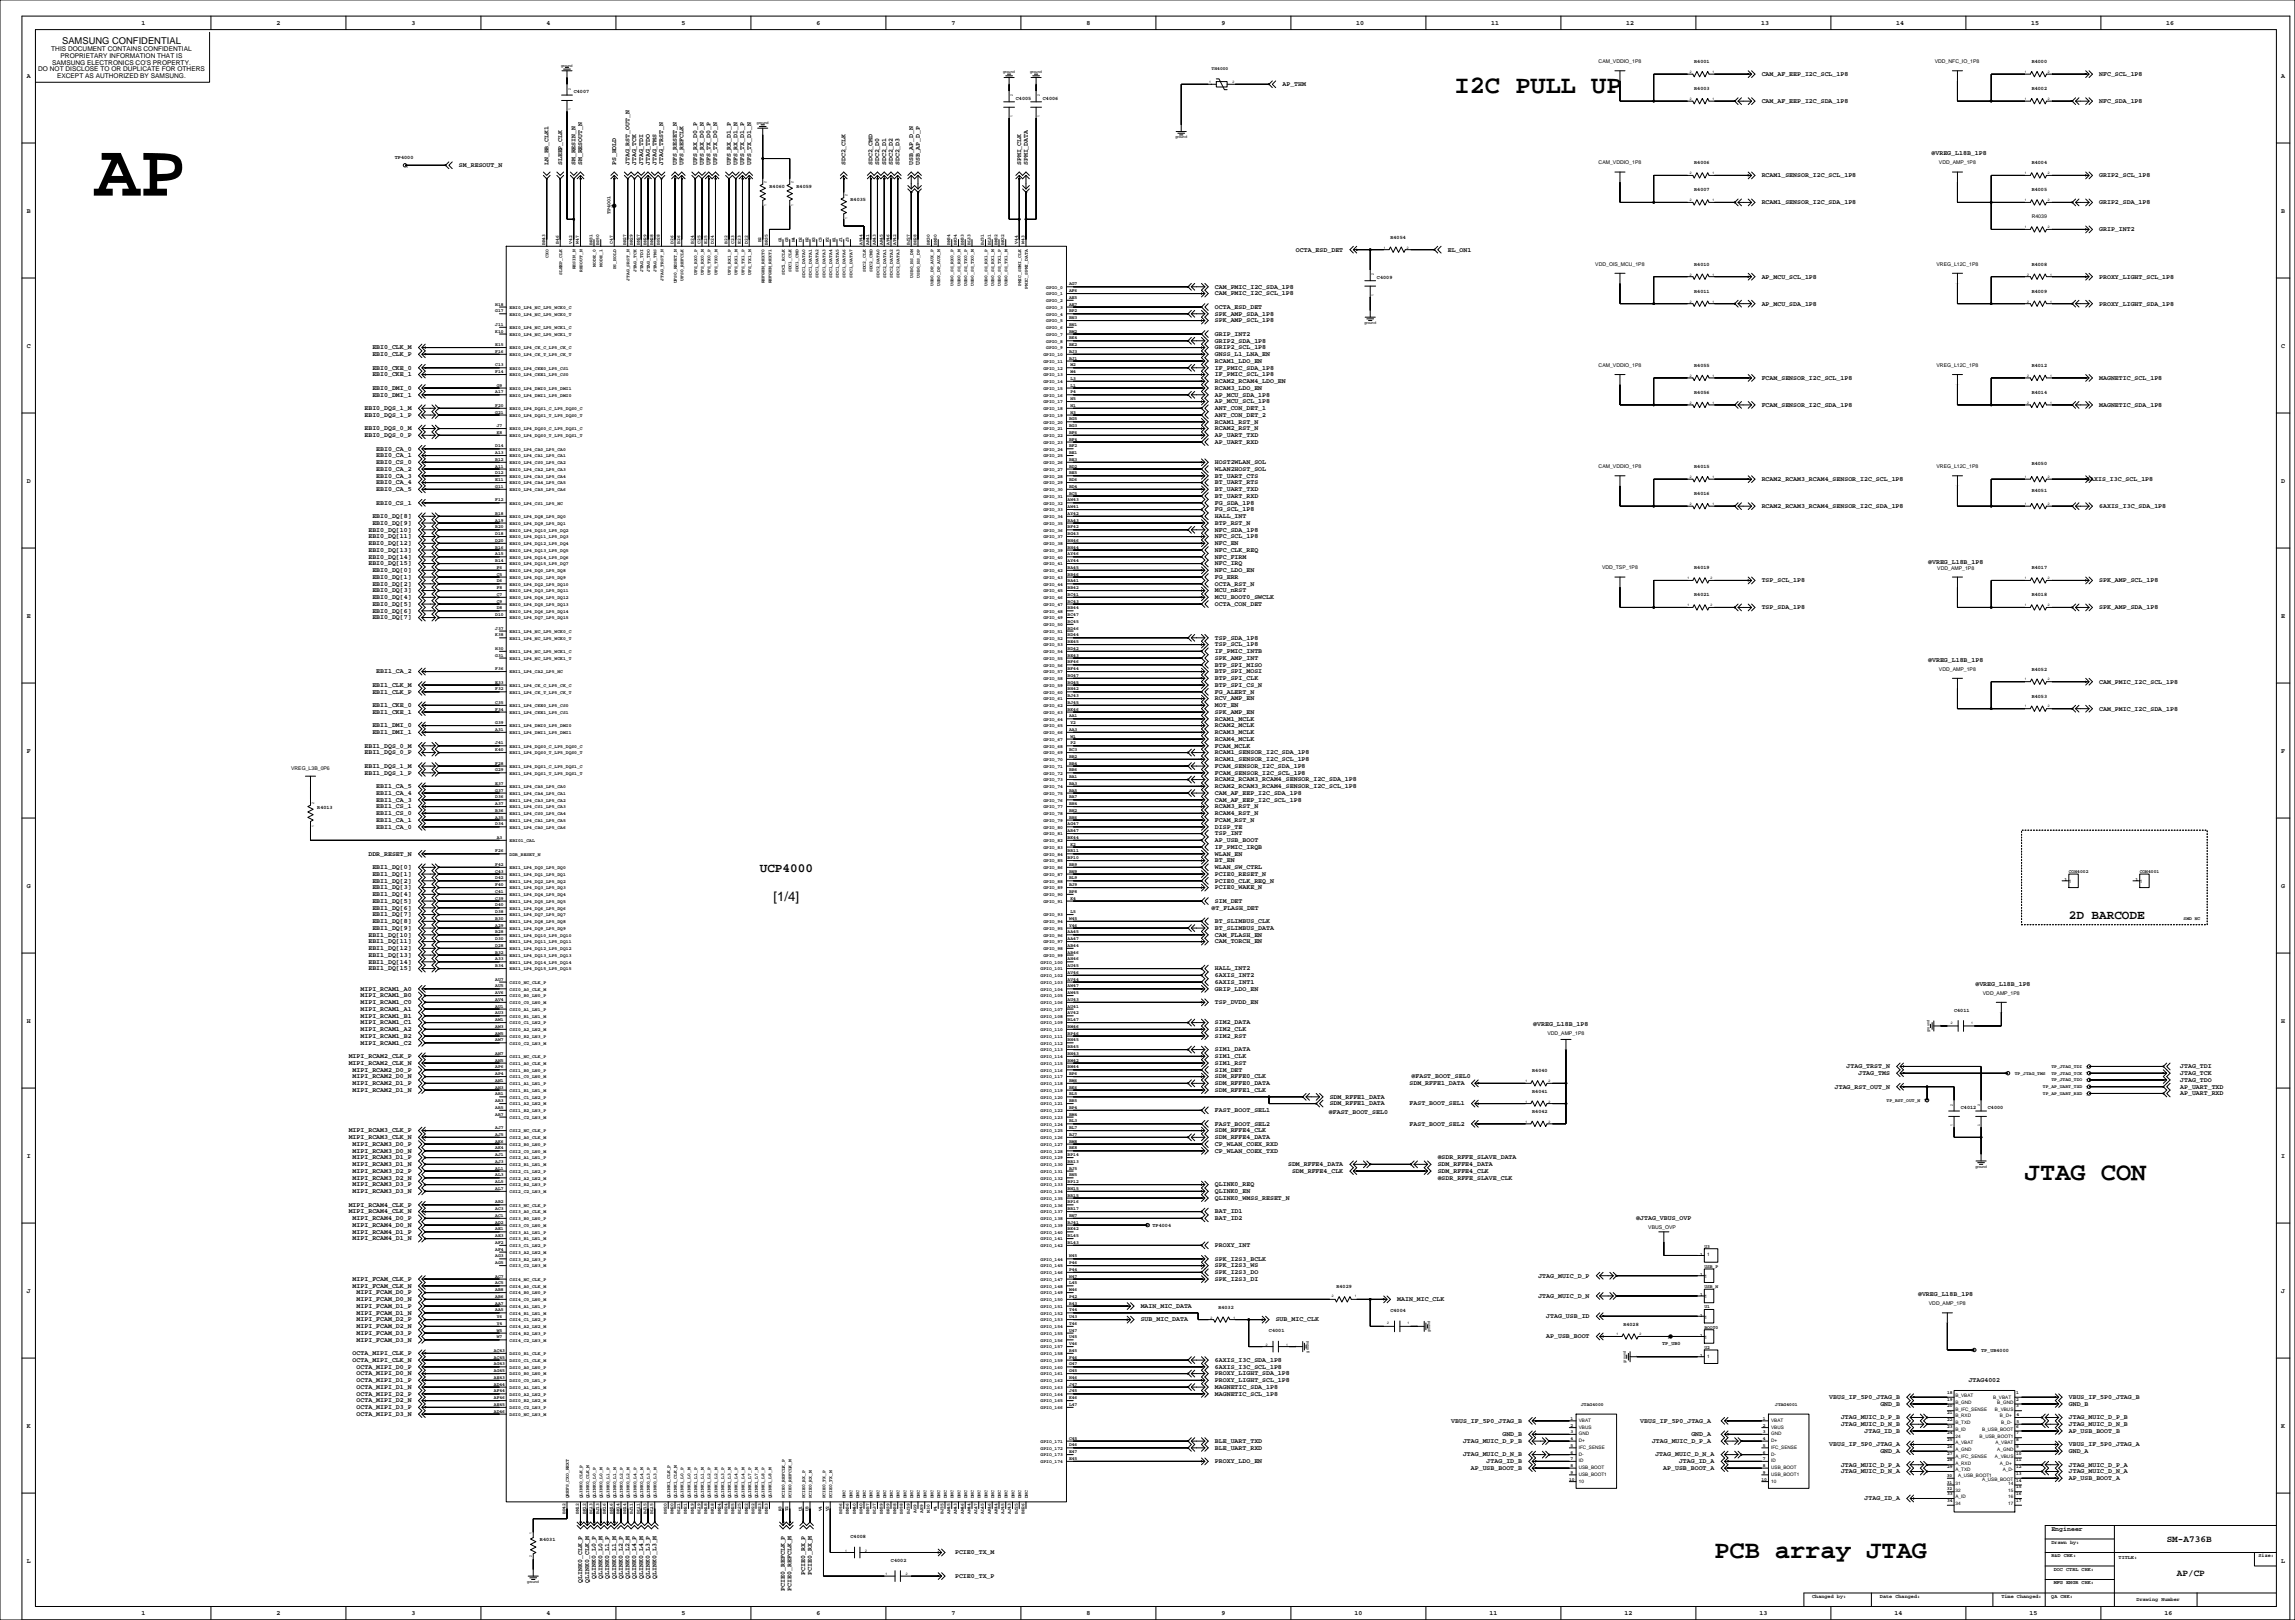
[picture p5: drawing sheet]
<svg xmlns="http://www.w3.org/2000/svg" width="1727mm" height="1219mm" viewBox="0 0 1727 1219" stroke-linecap="round" stroke-linejoin="round" font-family="sans-serif">
<defs><g id="words">
<text font-size="57.1" x="71" y="147">AP</text>
<g font-size="19">
<text x="1094" y="70">I2C PULL UP</text>
<text x="1524" y="888">JTAG CON</text>
<text x="1290" y="1172">PCB array JTAG</text>
</g>
<text font-size="9.9" x="582" y="678">[1/4]</text>
<g font-size="9.5">
<text x="572" y="656">UCP4000</text>
<text x="1557" y="691">2D BARCODE</text>
</g>
<g font-size="7.1">
<text x="47" y="33">SAMSUNG CONFIDENTIAL</text>
<text x="1630" y="1160">SM-A736B</text>
<text x="1638" y="1186">AP/CP</text>
</g>
<g font-size="4.9">
<text x="106" y="19">1</text>
<text x="208" y="19">2</text>
<text x="310" y="19">3</text>
<text x="411" y="19">4</text>
<text x="513" y="19">5</text>
<text x="614" y="19">6</text>
<text x="716" y="19">7</text>
<text x="817" y="19">8</text>
<text x="919" y="19">9</text>
<text x="1020" y="19">10</text>
<text x="1122" y="19">11</text>
<text x="1224" y="19">12</text>
<text x="1325" y="19">13</text>
<text x="1427" y="19">14</text>
<text x="1528" y="19">15</text>
<text x="1630" y="19">16</text>
<text x="39" y="39">THIS DOCUMENT CONTAINS CONFIDENTIAL</text>
<text x="46" y="44">PROPRIETARY INFORMATION THAT IS</text>
<text x="29" y="54">DO NOT DISCLOSE TO OR DUPLICATE FOR OTHERS</text>
<text x="39" y="49">SAMSUNG ELECTRONICS CO'S PROPERTY.</text>
<text x="20" y="58">A</text>
<text x="43" y="59">EXCEPT AS AUTHORIZED BY SAMSUNG.</text>
<text x="1326" y="57">CAM_AF_EEP_I2C_SCL_1P8</text>
<text x="1580" y="57">NFC_SCL_1P8</text>
<text x="1716" y="58">A</text>
<text x="965" y="65">AP_THM</text>
<text x="1326" y="77">CAM_AF_EEP_I2C_SDA_1P8</text>
<text x="1580" y="77">NFC_SDA_1P8</text>
<text x="1453" y="117">@VREG_L18B_1P8</text>
<text x="345" y="126">SM_RESOUT_N</text>
<text x="413" y="124" transform="rotate(-90 413 124)">LN_BB_CLK1</text>
<text x="423" y="124" transform="rotate(-90 423 124)">SLEEP_CLK</text>
<text x="433" y="124" transform="rotate(-90 433 124)">SM_RESIN_N</text>
<text x="438" y="124" transform="rotate(-90 438 124)">SM_RESOUT_N</text>
<text x="464" y="124" transform="rotate(-90 464 124)">PS_HOLD</text>
<text x="474" y="124" transform="rotate(-90 474 124)">JTAG_RST_OUT_N</text>
<text x="479" y="124" transform="rotate(-90 479 124)">JTAG_TCK</text>
<text x="484" y="124" transform="rotate(-90 484 124)">JTAG_TDI</text>
<text x="489" y="124" transform="rotate(-90 489 124)">JTAG_TDO</text>
<text x="494" y="124" transform="rotate(-90 494 124)">JTAG_TMS</text>
<text x="499" y="124" transform="rotate(-90 499 124)">JTAG_TRST_N</text>
<text x="509" y="124" transform="rotate(-90 509 124)">UFS_RESET_N</text>
<text x="514" y="124" transform="rotate(-90 514 124)">UFS_REFCLK</text>
<text x="525" y="124" transform="rotate(-90 525 124)">UFS_RX_D0_P</text>
<text x="530" y="124" transform="rotate(-90 530 124)">UFS_RX_D0_N</text>
<text x="535" y="124" transform="rotate(-90 535 124)">UFS_TX_D0_P</text>
<text x="540" y="124" transform="rotate(-90 540 124)">UFS_TX_D0_N</text>
<text x="550" y="124" transform="rotate(-90 550 124)">UFS_RX_D1_P</text>
<text x="555" y="124" transform="rotate(-90 555 124)">UFS_RX_D1_N</text>
<text x="560" y="124" transform="rotate(-90 560 124)">UFS_TX_D1_P</text>
<text x="565" y="124" transform="rotate(-90 565 124)">UFS_TX_D1_N</text>
<text x="636" y="124" transform="rotate(-90 636 124)">SDC2_CLK</text>
<text x="657" y="124" transform="rotate(-90 657 124)">SDC2_CMD</text>
<text x="662" y="124" transform="rotate(-90 662 124)">SDC2_D0</text>
<text x="667" y="124" transform="rotate(-90 667 124)">SDC2_D1</text>
<text x="672" y="124" transform="rotate(-90 672 124)">SDC2_D2</text>
<text x="677" y="124" transform="rotate(-90 677 124)">SDC2_D3</text>
<text x="687" y="124" transform="rotate(-90 687 124)">USB_AP_D_N</text>
<text x="692" y="124" transform="rotate(-90 692 124)">USB_AP_D_P</text>
<text x="768" y="124" transform="rotate(-90 768 124)">SPMI_CLK</text>
<text x="773" y="124" transform="rotate(-90 773 124)">SPMI_DATA</text>
<text x="1326" y="133">RCAM1_SENSOR_I2C_SCL_1P8</text>
<text x="1580" y="133">GRIP2_SCL_1P8</text>
<text x="1326" y="154">RCAM1_SENSOR_I2C_SDA_1P8</text>
<text x="1580" y="154">GRIP2_SDA_1P8</text>
<text x="20" y="160">B</text>
<text x="1716" y="160">B</text>
<text x="1580" y="174">GRIP_INT2</text>
<text x="975" y="189">OCTA_ESD_DET</text>
<text x="1089" y="189">EL_ON1</text>
<text x="1326" y="210">AP_MCU_SCL_1P8</text>
<text x="1580" y="210">PROXY_LIGHT_SCL_1P8</text>
<text x="914" y="217">CAM_PMIC_I2C_SDA_1P8</text>
<text x="914" y="222">CAM_PMIC_I2C_SCL_1P8</text>
<text x="914" y="232">OCTA_ESD_DET</text>
<text x="1326" y="230">AP_MCU_SDA_1P8</text>
<text x="1580" y="230">PROXY_LIGHT_SDA_1P8</text>
<text x="914" y="237">SPK_AMP_SDA_1P8</text>
<text x="914" y="243">SPK_AMP_SCL_1P8</text>
<text x="914" y="253">GRIP_INT2</text>
<text x="914" y="258">GRIP2_SDA_1P8</text>
<text x="20" y="262">C</text>
<text x="280" y="263">EBI0_CLK_M</text>
<text x="914" y="263">GRIP2_SCL_1P8</text>
<text x="1716" y="262">C</text>
<text x="280" y="268">EBI0_CLK_P</text>
<text x="914" y="268">GNSS_L1_LNA_EN</text>
<text x="914" y="273">RCAM1_LDO_EN</text>
<text x="280" y="278">EBI0_CKE_0</text>
<text x="914" y="278">IF_PMIC_SDA_1P8</text>
<text x="280" y="283">EBI0_CKE_1</text>
<text x="914" y="283">IF_PMIC_SCL_1P8</text>
<text x="1326" y="286">FCAM_SENSOR_I2C_SCL_1P8</text>
<text x="1580" y="286">MAGNETIC_SCL_1P8</text>
<text x="280" y="293">EBI0_DMI_0</text>
<text x="914" y="293">RCAM3_LDO_EN</text>
<text x="914" y="288">RCAM2_RCAM4_LDO_EN</text>
<text x="280" y="298">EBI0_DMI_1</text>
<text x="914" y="298">AP_MCU_SDA_1P8</text>
<text x="914" y="304">AP_MCU_SCL_1P8</text>
<text x="274" y="309">EBI0_DQS_1_M</text>
<text x="914" y="309">ANT_CON_DET_1</text>
<text x="1326" y="306">FCAM_SENSOR_I2C_SDA_1P8</text>
<text x="1580" y="306">MAGNETIC_SDA_1P8</text>
<text x="274" y="314">EBI0_DQS_1_P</text>
<text x="914" y="314">ANT_CON_DET_2</text>
<text x="274" y="324">EBI0_DQS_0_M</text>
<text x="914" y="319">RCAM1_RST_N</text>
<text x="914" y="324">RCAM2_RST_N</text>
<text x="274" y="329">EBI0_DQS_0_P</text>
<text x="914" y="329">AP_UART_TXD</text>
<text x="914" y="334">AP_UART_RXD</text>
<text x="283" y="339">EBI0_CA_0</text>
<text x="283" y="344">EBI0_CA_1</text>
<text x="283" y="349">EBI0_CS_0</text>
<text x="914" y="349">HOST2WLAN_SOL</text>
<text x="283" y="359">EBI0_CA_3</text>
<text x="283" y="354">EBI0_CA_2</text>
<text x="914" y="359">BT_UART_CTS</text>
<text x="914" y="354">WLAN2HOST_SOL</text>
<text x="20" y="363">D</text>
<text x="283" y="364">EBI0_CA_4</text>
<text x="914" y="364">BT_UART_RTS</text>
<text x="1326" y="362">RCAM2_RCAM3_RCAM4_SENSOR_I2C_SCL_1P8</text>
<text x="1570" y="362">6AXIS_I3C_SCL_1P8</text>
<text x="1716" y="363">D</text>
<text x="283" y="370">EBI0_CA_5</text>
<text x="914" y="370">BT_UART_TXD</text>
<text x="914" y="375">BT_UART_RXD</text>
<text x="283" y="380">EBI0_CS_1</text>
<text x="914" y="380">FG_SDA_1P8</text>
<text x="1326" y="382">RCAM2_RCAM3_RCAM4_SENSOR_I2C_SDA_1P8</text>
<text x="1580" y="382">6AXIS_I3C_SDA_1P8</text>
<text x="280" y="390">EBI0_DQ[8]</text>
<text x="914" y="385">FG_SCL_1P8</text>
<text x="914" y="390">HALL_INT</text>
<text x="280" y="395">EBI0_DQ[9]</text>
<text x="914" y="395">BTP_RST_N</text>
<text x="277" y="400">EBI0_DQ[10]</text>
<text x="914" y="400">NFC_SDA_1P8</text>
<text x="277" y="405">EBI0_DQ[11]</text>
<text x="914" y="405">NFC_SCL_1P8</text>
<text x="277" y="410">EBI0_DQ[12]</text>
<text x="914" y="410">NFC_EN</text>
<text x="277" y="415">EBI0_DQ[13]</text>
<text x="914" y="415">NFC_CLK_REQ</text>
<text x="277" y="425">EBI0_DQ[15]</text>
<text x="277" y="420">EBI0_DQ[14]</text>
<text x="914" y="420">NFC_FIRM</text>
<text x="914" y="425">NFC_IRQ</text>
<text x="1451" y="424">@VREG_L18B_1P8</text>
<text x="280" y="430">EBI0_DQ[0]</text>
<text x="914" y="430">NFC_LDO_EN</text>
<text x="280" y="436">EBI0_DQ[1]</text>
<text x="914" y="436">FG_ERR</text>
<text x="280" y="441">EBI0_DQ[2]</text>
<text x="914" y="441">OCTA_RST_N</text>
<text x="1326" y="438">TSP_SCL_1P8</text>
<text x="1580" y="438">SPK_AMP_SCL_1P8</text>
<text x="280" y="446">EBI0_DQ[3]</text>
<text x="914" y="446">MCU_nRST</text>
<text x="280" y="456">EBI0_DQ[5]</text>
<text x="280" y="451">EBI0_DQ[4]</text>
<text x="914" y="456">OCTA_CON_DET</text>
<text x="914" y="451">MCU_BOOT0_SWCLK</text>
<text x="280" y="461">EBI0_DQ[6]</text>
<text x="1326" y="458">TSP_SDA_1P8</text>
<text x="1580" y="458">SPK_AMP_SDA_1P8</text>
<text x="20" y="465">E</text>
<text x="280" y="466">EBI0_DQ[7]</text>
<text x="1716" y="465">E</text>
<text x="914" y="481">TSP_SDA_1P8</text>
<text x="914" y="486">TSP_SCL_1P8</text>
<text x="914" y="491">IF_PMIC_INTB</text>
<text x="914" y="496">SPK_AMP_INT</text>
<text x="1451" y="498">@VREG_L18B_1P8</text>
<text x="914" y="502">BTP_SPI_MISO</text>
<text x="283" y="507">EBI1_CA_2</text>
<text x="914" y="507">BTP_SPI_MOSI</text>
<text x="914" y="512">BTP_SPI_CLK</text>
<text x="1580" y="514">CAM_PMIC_I2C_SCL_1P8</text>
<text x="280" y="522">EBI1_CLK_P</text>
<text x="280" y="517">EBI1_CLK_M</text>
<text x="914" y="517">BTP_SPI_CS_N</text>
<text x="914" y="522">FG_ALERT_N</text>
<text x="914" y="527">RCV_AMP_EN</text>
<text x="280" y="532">EBI1_CKE_0</text>
<text x="914" y="532">MOT_EN</text>
<text x="280" y="537">EBI1_CKE_1</text>
<text x="914" y="537">SPK_AMP_EN</text>
<text x="1580" y="535">CAM_PMIC_I2C_SDA_1P8</text>
<text x="914" y="542">RCAM1_MCLK</text>
<text x="280" y="547">EBI1_DMI_0</text>
<text x="914" y="547">RCAM2_MCLK</text>
<text x="280" y="552">EBI1_DMI_1</text>
<text x="914" y="557">RCAM4_MCLK</text>
<text x="914" y="552">RCAM3_MCLK</text>
<text x="274" y="563">EBI1_DQS_0_M</text>
<text x="914" y="563">FCAM_MCLK</text>
<text x="20" y="566">F</text>
<text x="274" y="568">EBI1_DQS_0_P</text>
<text x="914" y="568">RCAM1_SENSOR_I2C_SDA_1P8</text>
<text x="1716" y="566">F</text>
<text x="914" y="573">RCAM1_SENSOR_I2C_SCL_1P8</text>
<text x="274" y="578">EBI1_DQS_1_M</text>
<text x="914" y="578">FCAM_SENSOR_I2C_SDA_1P8</text>
<text x="274" y="583">EBI1_DQS_1_P</text>
<text x="914" y="588">RCAM2_RCAM3_RCAM4_SENSOR_I2C_SDA_1P8</text>
<text x="914" y="583">FCAM_SENSOR_I2C_SCL_1P8</text>
<text x="283" y="593">EBI1_CA_5</text>
<text x="914" y="593">RCAM2_RCAM3_RCAM4_SENSOR_I2C_SCL_1P8</text>
<text x="283" y="598">EBI1_CA_4</text>
<text x="914" y="598">CAM_AF_EEP_I2C_SDA_1P8</text>
<text x="283" y="603">EBI1_CA_3</text>
<text x="914" y="603">CAM_AF_EEP_I2C_SCL_1P8</text>
<text x="283" y="608">EBI1_CS_1</text>
<text x="914" y="608">RCAM3_RST_N</text>
<text x="283" y="613">EBI1_CS_0</text>
<text x="914" y="613">RCAM4_RST_N</text>
<text x="283" y="623">EBI1_CA_0</text>
<text x="283" y="618">EBI1_CA_1</text>
<text x="914" y="618">FCAM_RST_N</text>
<text x="914" y="623">DISP_TE</text>
<text x="914" y="629">TSP_INT</text>
<text x="914" y="634">AP_USB_BOOT</text>
<text x="914" y="639">IF_PMIC_IRQB</text>
<text x="277" y="644">DDR_RESET_N</text>
<text x="914" y="644">WLAN_EN</text>
<text x="280" y="654">EBI1_DQ[0]</text>
<text x="914" y="654">WLAN_SW_CTRL</text>
<text x="914" y="649">BT_EN</text>
<text x="280" y="659">EBI1_DQ[1]</text>
<text x="914" y="659">PCIE0_RESET_N</text>
<text x="280" y="664">EBI1_DQ[2]</text>
<text x="914" y="664">PCIE0_CLK_REQ_N</text>
<text x="20" y="668">G</text>
<text x="280" y="669">EBI1_DQ[3]</text>
<text x="914" y="669">PCIE0_WAKE_N</text>
<text x="1716" y="668">G</text>
<text x="280" y="674">EBI1_DQ[4]</text>
<text x="280" y="679">EBI1_DQ[5]</text>
<text x="914" y="679">SIM_DET</text>
<text x="280" y="684">EBI1_DQ[6]</text>
<text x="280" y="689">EBI1_DQ[7]</text>
<text x="912" y="684">@T_FLASH_DET</text>
<text x="280" y="695">EBI1_DQ[8]</text>
<text x="914" y="695">BT_SLIMBUS_CLK</text>
<text x="280" y="700">EBI1_DQ[9]</text>
<text x="914" y="700">BT_SLIMBUS_DATA</text>
<text x="277" y="705">EBI1_DQ[10]</text>
<text x="914" y="705">CAM_FLASH_EN</text>
<text x="277" y="710">EBI1_DQ[11]</text>
<text x="914" y="710">CAM_TORCH_EN</text>
<text x="277" y="715">EBI1_DQ[12]</text>
<text x="277" y="720">EBI1_DQ[13]</text>
<text x="277" y="725">EBI1_DQ[14]</text>
<text x="277" y="730">EBI1_DQ[15]</text>
<text x="914" y="730">HALL_INT2</text>
<text x="914" y="735">6AXIS_INT2</text>
<text x="914" y="740">6AXIS_INT1</text>
<text x="1486" y="742">@VREG_L18B_1P8</text>
<text x="271" y="745">MIPI_RCAM1_A0</text>
<text x="914" y="745">GRIP_LDO_EN</text>
<text x="271" y="750">MIPI_RCAM1_B0</text>
<text x="271" y="756">MIPI_RCAM1_C0</text>
<text x="914" y="756">TSP_DVDD_EN</text>
<text x="271" y="761">MIPI_RCAM1_A1</text>
<text x="271" y="766">MIPI_RCAM1_B1</text>
<text x="20" y="769">H</text>
<text x="271" y="771">MIPI_RCAM1_C1</text>
<text x="914" y="771">SIM2_DATA</text>
<text x="1154" y="772">@VREG_L18B_1P8</text>
<text x="1716" y="769">H</text>
<text x="271" y="776">MIPI_RCAM1_A2</text>
<text x="914" y="776">SIM2_CLK</text>
<text x="271" y="786">MIPI_RCAM1_C2</text>
<text x="271" y="781">MIPI_RCAM1_B2</text>
<text x="914" y="781">SIM2_RST</text>
<text x="914" y="791">SIM1_DATA</text>
<text x="262" y="796">MIPI_RCAM2_CLK_P</text>
<text x="914" y="796">SIM1_CLK</text>
<text x="262" y="801">MIPI_RCAM2_CLK_N</text>
<text x="914" y="801">SIM1_RST</text>
<text x="1389" y="804">JTAG_TRST_N</text>
<text x="1640" y="804">JTAG_TDI</text>
<text x="265" y="806">MIPI_RCAM2_D0_P</text>
<text x="914" y="806">SIM_DET</text>
<text x="1398" y="809">JTAG_TMS</text>
<text x="1640" y="809">JTAG_TCK</text>
<text x="265" y="811">MIPI_RCAM2_D0_N</text>
<text x="914" y="811">SDM_RFFE0_CLK</text>
<text x="1062" y="811">@FAST_BOOT_SEL0</text>
<text x="1640" y="814">JTAG_TDO</text>
<text x="265" y="822">MIPI_RCAM2_D1_N</text>
<text x="265" y="816">MIPI_RCAM2_D1_P</text>
<text x="914" y="816">SDM_RFFE0_DATA</text>
<text x="914" y="822">SDM_RFFE1_CLK</text>
<text x="1061" y="816">SDM_RFFE1_DATA</text>
<text x="1381" y="819">JTAG_RST_OUT_N</text>
<text x="1640" y="819">AP_UART_TXD</text>
<text x="1001" y="827">SDM_RFFE1_DATA</text>
<text x="1640" y="824">AP_UART_RXD</text>
<text x="1001" y="832">SDM_RFFE1_DATA</text>
<text x="1061" y="832">FAST_BOOT_SEL1</text>
<text x="914" y="837">FAST_BOOT_SEL1</text>
<text x="1000" y="838">@FAST_BOOT_SEL0</text>
<text x="914" y="847">FAST_BOOT_SEL2</text>
<text x="1061" y="847">FAST_BOOT_SEL2</text>
<text x="262" y="852">MIPI_RCAM3_CLK_P</text>
<text x="262" y="857">MIPI_RCAM3_CLK_N</text>
<text x="914" y="852">SDM_RFFE4_CLK</text>
<text x="914" y="857">SDM_RFFE4_DATA</text>
<text x="265" y="862">MIPI_RCAM3_D0_P</text>
<text x="914" y="862">CP_WLAN_COEX_RXD</text>
<text x="265" y="867">MIPI_RCAM3_D0_N</text>
<text x="914" y="867">CP_WLAN_COEX_TXD</text>
<text x="20" y="871">I</text>
<text x="265" y="872">MIPI_RCAM3_D1_P</text>
<text x="1082" y="872">@SDR_RFFE_SLAVE_DATA</text>
<text x="1716" y="871">I</text>
<text x="265" y="877">MIPI_RCAM3_D1_N</text>
<text x="969" y="877">SDM_RFFE4_DATA</text>
<text x="1082" y="877">SDM_RFFE4_DATA</text>
<text x="265" y="888">MIPI_RCAM3_D2_N</text>
<text x="265" y="882">MIPI_RCAM3_D2_P</text>
<text x="972" y="882">SDM_RFFE4_CLK</text>
<text x="1082" y="888">@SDR_RFFE_SLAVE_CLK</text>
<text x="1082" y="882">SDM_RFFE4_CLK</text>
<text x="265" y="893">MIPI_RCAM3_D3_P</text>
<text x="914" y="893">QLINK0_REQ</text>
<text x="265" y="898">MIPI_RCAM3_D3_N</text>
<text x="914" y="898">QLINK0_EN</text>
<text x="914" y="903">QLINK0_WMSS_RESET_N</text>
<text x="262" y="908">MIPI_RCAM4_CLK_P</text>
<text x="262" y="913">MIPI_RCAM4_CLK_N</text>
<text x="914" y="913">BAT_ID1</text>
<text x="265" y="923">MIPI_RCAM4_D0_N</text>
<text x="265" y="918">MIPI_RCAM4_D0_P</text>
<text x="914" y="918">BAT_ID2</text>
<text x="1231" y="918">@JTAG_VBUS_OVP</text>
<text x="265" y="928">MIPI_RCAM4_D1_P</text>
<text x="265" y="933">MIPI_RCAM4_D1_N</text>
<text x="914" y="938">PROXY_INT</text>
<text x="914" y="954">SPK_I2S3_WS</text>
<text x="914" y="949">SPK_I2S3_BCLK</text>
<text x="914" y="959">SPK_I2S3_DO</text>
<text x="265" y="964">MIPI_FCAM_CLK_P</text>
<text x="914" y="964">SPK_I2S3_DI</text>
<text x="1158" y="961">JTAG_MUIC_D_P</text>
<text x="265" y="969">MIPI_FCAM_CLK_N</text>
<text x="20" y="973">J</text>
<text x="268" y="974">MIPI_FCAM_D0_P</text>
<text x="1158" y="976">JTAG_MUIC_D_N</text>
<text x="1443" y="975">@VREG_L18B_1P8</text>
<text x="1716" y="973">J</text>
<text x="268" y="979">MIPI_FCAM_D0_N</text>
<text x="1051" y="979">MAIN_MIC_CLK</text>
<text x="268" y="989">MIPI_FCAM_D1_N</text>
<text x="268" y="984">MIPI_FCAM_D1_P</text>
<text x="858" y="984">MAIN_MIC_DATA</text>
<text x="268" y="994">MIPI_FCAM_D2_P</text>
<text x="858" y="994">SUB_MIC_DATA</text>
<text x="960" y="994">SUB_MIC_CLK</text>
<text x="1163" y="992">JTAG_USB_ID</text>
<text x="268" y="999">MIPI_FCAM_D2_N</text>
<text x="268" y="1004">MIPI_FCAM_D3_P</text>
<text x="1163" y="1007">AP_USB_BOOT</text>
<text x="268" y="1009">MIPI_FCAM_D3_N</text>
<text x="265" y="1020">OCTA_MIPI_CLK_P</text>
<text x="265" y="1025">OCTA_MIPI_CLK_N</text>
<text x="914" y="1025">6AXIS_I3C_SDA_1P8</text>
<text x="268" y="1030">OCTA_MIPI_D0_P</text>
<text x="914" y="1030">6AXIS_I3C_SCL_1P8</text>
<text x="268" y="1035">OCTA_MIPI_D0_N</text>
<text x="914" y="1035">PROXY_LIGHT_SDA_1P8</text>
<text x="268" y="1040">OCTA_MIPI_D1_P</text>
<text x="914" y="1040">PROXY_LIGHT_SCL_1P8</text>
<text x="1481" y="1040">JTAG4002</text>
<text x="268" y="1045">OCTA_MIPI_D1_N</text>
<text x="914" y="1045">MAGNETIC_SDA_1P8</text>
<text x="268" y="1055">OCTA_MIPI_D2_N</text>
<text x="268" y="1050">OCTA_MIPI_D2_P</text>
<text x="914" y="1050">MAGNETIC_SCL_1P8</text>
<text x="1376" y="1053">VBUS_IF_5P0_JTAG_B</text>
<text x="1557" y="1053">VBUS_IF_5P0_JTAG_B</text>
<text x="268" y="1060">OCTA_MIPI_D3_P</text>
<text x="1415" y="1058">GND_B</text>
<text x="1557" y="1058">GND_B</text>
<text x="268" y="1065">OCTA_MIPI_D3_N</text>
<text x="1385" y="1068">JTAG_MUIC_D_P_B</text>
<text x="1557" y="1068">JTAG_MUIC_D_P_B</text>
<text x="1092" y="1070">VBUS_IF_5P0_JTAG_B</text>
<text x="1234" y="1070">VBUS_IF_5P0_JTAG_A</text>
<text x="1385" y="1073">JTAG_MUIC_D_N_B</text>
<text x="1557" y="1073">JTAG_MUIC_D_N_B</text>
<text x="20" y="1074">K</text>
<text x="1403" y="1078">JTAG_ID_B</text>
<text x="1557" y="1078">AP_USB_BOOT_B</text>
<text x="1716" y="1074">K</text>
<text x="914" y="1086">BLE_UART_TXD</text>
<text x="1101" y="1086">JTAG_MUIC_D_P_B</text>
<text x="1130" y="1081">GND_B</text>
<text x="1243" y="1086">JTAG_MUIC_D_P_A</text>
<text x="1273" y="1081">GND_A</text>
<text x="914" y="1091">BLE_UART_RXD</text>
<text x="1376" y="1088">VBUS_IF_5P0_JTAG_A</text>
<text x="1557" y="1088">VBUS_IF_5P0_JTAG_A</text>
<text x="1101" y="1096">JTAG_MUIC_D_N_B</text>
<text x="1246" y="1096">JTAG_MUIC_D_N_A</text>
<text x="1415" y="1093">GND_A</text>
<text x="1557" y="1093">GND_A</text>
<text x="914" y="1101">PROXY_LDO_EN</text>
<text x="1119" y="1101">JTAG_ID_B</text>
<text x="1263" y="1101">JTAG_ID_A</text>
<text x="1385" y="1103">JTAG_MUIC_D_P_A</text>
<text x="1557" y="1103">JTAG_MUIC_D_P_A</text>
<text x="1107" y="1106">AP_USB_BOOT_B</text>
<text x="1252" y="1106">AP_USB_BOOT_A</text>
<text x="1385" y="1109">JTAG_MUIC_D_N_A</text>
<text x="1557" y="1109">JTAG_MUIC_D_N_A</text>
<text x="1557" y="1114">AP_USB_BOOT_A</text>
<text x="1403" y="1129">JTAG_ID_A</text>
<text x="1544" y="1152">Engineer</text>
<text x="719" y="1169">PCIE0_TX_M</text>
<text x="20" y="1176">L</text>
<text x="1716" y="1176">L</text>
<text x="448" y="1188" transform="rotate(-90 448 1188)">QLINK0_L0_P</text>
<text x="453" y="1188" transform="rotate(-90 453 1188)">QLINK0_L0_M</text>
<text x="458" y="1188" transform="rotate(-90 458 1188)">QLINK0_L1_P</text>
<text x="464" y="1188" transform="rotate(-90 464 1188)">QLINK0_L1_M</text>
<text x="469" y="1188" transform="rotate(-90 469 1188)">QLINK0_L2_P</text>
<text x="474" y="1188" transform="rotate(-90 474 1188)">QLINK0_L2_M</text>
<text x="479" y="1188" transform="rotate(-90 479 1188)">QLINK0_L4_P</text>
<text x="484" y="1188" transform="rotate(-90 484 1188)">QLINK0_L4_M</text>
<text x="489" y="1188" transform="rotate(-90 489 1188)">QLINK0_L3_P</text>
<text x="494" y="1188" transform="rotate(-90 494 1188)">QLINK0_L3_M</text>
<text x="606" y="1185" transform="rotate(-90 606 1185)">PCIE0_RX_P</text>
<text x="611" y="1185" transform="rotate(-90 611 1185)">PCIE0_RX_M</text>
<text x="719" y="1187">PCIE0_TX_P</text>
<text x="438" y="1191" transform="rotate(-90 438 1191)">QLINK0_CLK_P</text>
<text x="443" y="1191" transform="rotate(-90 443 1191)">QLINK0_CLK_M</text>
<text x="591" y="1197" transform="rotate(-90 591 1197)">PCIE0_REFCLK_P</text>
<text x="596" y="1197" transform="rotate(-90 596 1197)">PCIE0_REFCLK_M</text>
<text x="106" y="1215">1</text>
<text x="208" y="1215">2</text>
<text x="310" y="1215">3</text>
<text x="411" y="1215">4</text>
<text x="513" y="1215">5</text>
<text x="614" y="1215">6</text>
<text x="716" y="1215">7</text>
<text x="817" y="1215">8</text>
<text x="919" y="1215">9</text>
<text x="1019" y="1215">10</text>
<text x="1121" y="1215">11</text>
<text x="1222" y="1215">12</text>
<text x="1324" y="1215">13</text>
<text x="1425" y="1215">14</text>
<text x="1527" y="1215">15</text>
<text x="1629" y="1215">16</text>
</g>
<g font-size="3.9">
<text x="1203" y="48">CAM_VDDIO_1P8</text>
<text x="1275" y="47">R4001</text>
<text x="1456" y="48">VDD_NFC_IO_1P8</text>
<text x="1529" y="47">R4000</text>
<text x="432" y="70">C4007</text>
<text x="1275" y="68">R4003</text>
<text x="1529" y="68">R4002</text>
<text x="764" y="75">C4005</text>
<text x="785" y="75">C4006</text>
<text x="297" y="120">TP4000</text>
<text x="1203" y="124">CAM_VDDIO_1P8</text>
<text x="1275" y="124">R4006</text>
<text x="1459" y="124">VDD_AMP_1P8</text>
<text x="1529" y="124">R4004</text>
<text x="579" y="141">R4060</text>
<text x="599" y="141">R4059</text>
<text x="1275" y="144">R4007</text>
<text x="1529" y="144">R4005</text>
<text x="640" y="152">R4035</text>
<text x="459" y="161" transform="rotate(-90 459 161)">TP4001</text>
<text x="1529" y="164">R4039</text>
<text x="1046" y="180">R4054</text>
<text x="1200" y="200">VDD_OIS_MCU_1P8</text>
<text x="1275" y="200">R4010</text>
<text x="1457" y="200">VREG_L12C_1P8</text>
<text x="1529" y="200">R4008</text>
<text x="1036" y="210">C4009</text>
<text x="1275" y="220">R4011</text>
<text x="1529" y="220">R4009</text>
<text x="1203" y="276">CAM_VDDIO_1P8</text>
<text x="1275" y="276">R4055</text>
<text x="1457" y="276">VREG_L12C_1P8</text>
<text x="1529" y="276">R4012</text>
<text x="1275" y="296">R4056</text>
<text x="1529" y="296">R4014</text>
<text x="1203" y="352">CAM_VDDIO_1P8</text>
<text x="1275" y="352">R4015</text>
<text x="1457" y="352">VREG_L12C_1P8</text>
<text x="1529" y="350">R4050</text>
<text x="1529" y="370">R4051</text>
<text x="1275" y="373">R4016</text>
<text x="1205" y="428">VDD_TSP_1P8</text>
<text x="1275" y="428">R4019</text>
<text x="1458" y="429">VDD_AMP_1P8</text>
<text x="1529" y="428">R4017</text>
<text x="1275" y="449">R4021</text>
<text x="1529" y="449">R4018</text>
<text x="1459" y="505">VDD_AMP_1P8</text>
<text x="1529" y="505">R4052</text>
<text x="1529" y="525">R4053</text>
<text x="219" y="580">VREG_L3B_0P6</text>
<text x="239" y="609">R4013</text>
<text x="1492" y="749">VDD_AMP_1P8</text>
<text x="1470" y="761">C4011</text>
<text x="1164" y="778">VDD_AMP_1P8</text>
<text x="1153" y="807">R4040</text>
<text x="1153" y="822">R4041</text>
<text x="1153" y="837">R4042</text>
<text x="1475" y="835">C4012</text>
<text x="1496" y="835">C4000</text>
<text x="1240" y="924">VBUS_OVP</text>
<text x="1006" y="969">R4029</text>
<text x="1451" y="982">VDD_AMP_1P8</text>
<text x="917" y="985">R4032</text>
<text x="1046" y="987">C4004</text>
<text x="1221" y="998">R4028</text>
<text x="955" y="1002">C4001</text>
<text x="1251" y="1012">TP_UB0</text>
<text x="1491" y="1017">TP_UB4000</text>
<text x="640" y="1157">C4008</text>
<text x="406" y="1160">R4031</text>
<text x="1544" y="1162">Drawn by:</text>
<text x="670" y="1175">C4002</text>
<text x="1544" y="1172">R&amp;D CHK:</text>
<text x="1594" y="1173">TITLE:</text>
<text x="1699" y="1172">Size:</text>
<text x="1545" y="1182">DOC CTRL CHK:</text>
<text x="1545" y="1192">MFG ENGR CHK:</text>
<text x="1364" y="1202">Changed by:</text>
<text x="1415" y="1202">Date Changed:</text>
<text x="1506" y="1202">Time Changed:</text>
<text x="1543" y="1202">QA CHK:</text>
<text x="1608" y="1205">Drawing Number</text>
</g>
<g font-size="3.5">
<text x="912" y="53">TH4000</text>
<text x="305" y="126">1</text>
<text x="460" y="157">1</text>
<text x="410" y="184" transform="rotate(-90 410 184)">BR43</text>
<text x="420" y="183" transform="rotate(-90 420 183)">B46</text>
<text x="431" y="183" transform="rotate(-90 431 183)">V42</text>
<text x="436" y="183" transform="rotate(-90 436 183)">W47</text>
<text x="446" y="184" transform="rotate(-90 446 184)">BR31</text>
<text x="451" y="184" transform="rotate(-90 451 184)">BP30</text>
<text x="461" y="183" transform="rotate(-90 461 183)">C47</text>
<text x="471" y="184" transform="rotate(-90 471 184)">BR27</text>
<text x="476" y="184" transform="rotate(-90 476 184)">BR29</text>
<text x="481" y="184" transform="rotate(-90 481 184)">BN27</text>
<text x="486" y="184" transform="rotate(-90 486 184)">BN29</text>
<text x="492" y="184" transform="rotate(-90 492 184)">BM28</text>
<text x="497" y="184" transform="rotate(-90 497 184)">BP28</text>
<text x="507" y="183" transform="rotate(-90 507 183)">D26</text>
<text x="512" y="183" transform="rotate(-90 512 183)">B26</text>
<text x="522" y="183" transform="rotate(-90 522 183)">B24</text>
<text x="527" y="183" transform="rotate(-90 527 183)">C25</text>
<text x="532" y="183" transform="rotate(-90 532 183)">E25</text>
<text x="537" y="183" transform="rotate(-90 537 183)">D24</text>
<text x="547" y="183" transform="rotate(-90 547 183)">B22</text>
<text x="552" y="183" transform="rotate(-90 552 183)">C23</text>
<text x="558" y="183" transform="rotate(-90 558 183)">E23</text>
<text x="563" y="183" transform="rotate(-90 563 183)">D22</text>
<text x="573" y="182" transform="rotate(-90 573 182)">B2</text>
<text x="578" y="184" transform="rotate(-90 578 184)">BR35</text>
<text x="588" y="182" transform="rotate(-90 588 182)">G1</text>
<text x="593" y="182" transform="rotate(-90 593 182)">G3</text>
<text x="598" y="182" transform="rotate(-90 598 182)">H4</text>
<text x="603" y="182" transform="rotate(-90 603 182)">D2</text>
<text x="608" y="182" transform="rotate(-90 608 182)">H2</text>
<text x="613" y="182" transform="rotate(-90 613 182)">E3</text>
<text x="618" y="182" transform="rotate(-90 618 182)">C3</text>
<text x="624" y="182" transform="rotate(-90 624 182)">F2</text>
<text x="629" y="182" transform="rotate(-90 629 182)">E1</text>
<text x="634" y="182" transform="rotate(-90 634 182)">J1</text>
<text x="639" y="182" transform="rotate(-90 639 182)">J3</text>
<text x="649" y="184" transform="rotate(-90 649 184)">AT44</text>
<text x="654" y="184" transform="rotate(-90 654 184)">AR41</text>
<text x="659" y="184" transform="rotate(-90 659 184)">AR43</text>
<text x="664" y="184" transform="rotate(-90 664 184)">AR45</text>
<text x="669" y="184" transform="rotate(-90 669 184)">AT46</text>
<text x="674" y="184" transform="rotate(-90 674 184)">AT42</text>
<text x="685" y="184" transform="rotate(-90 685 184)">BJ27</text>
<text x="690" y="184" transform="rotate(-90 690 184)">BH28</text>
<text x="700" y="184" transform="rotate(-90 700 184)">BK30</text>
<text x="705" y="184" transform="rotate(-90 705 184)">BM30</text>
<text x="715" y="184" transform="rotate(-90 715 184)">BM34</text>
<text x="720" y="184" transform="rotate(-90 720 184)">BK34</text>
<text x="725" y="184" transform="rotate(-90 725 184)">BN33</text>
<text x="730" y="184" transform="rotate(-90 730 184)">BL33</text>
<text x="740" y="184" transform="rotate(-90 740 184)">BJ31</text>
<text x="745" y="184" transform="rotate(-90 745 184)">BL31</text>
<text x="751" y="184" transform="rotate(-90 751 184)">BM32</text>
<text x="756" y="184" transform="rotate(-90 756 184)">BK32</text>
<text x="766" y="183" transform="rotate(-90 766 183)">V44</text>
<text x="771" y="183" transform="rotate(-90 771 183)">W43</text>
<text x="413" y="194" transform="rotate(-90 413 194)">CXO</text>
<text x="433" y="203" transform="rotate(-90 433 203)">RESIN_N</text>
<text x="448" y="201" transform="rotate(-90 448 201)">MODE_0</text>
<text x="453" y="201" transform="rotate(-90 453 201)">MODE_1</text>
<text x="464" y="203" transform="rotate(-90 464 203)">PS_HOLD</text>
<text x="423" y="207" transform="rotate(-90 423 207)">SLEEP_CLK</text>
<text x="438" y="205" transform="rotate(-90 438 205)">RESOUT_N</text>
<text x="479" y="205" transform="rotate(-90 479 205)">JTAG_TCK</text>
<text x="484" y="205" transform="rotate(-90 484 205)">JTAG_TDI</text>
<text x="489" y="205" transform="rotate(-90 489 205)">JTAG_TDO</text>
<text x="494" y="205" transform="rotate(-90 494 205)">JTAG_TMS</text>
<text x="525" y="207" transform="rotate(-90 525 207)">UFS_RX0_P</text>
<text x="530" y="207" transform="rotate(-90 530 207)">UFS_RX0_M</text>
<text x="535" y="207" transform="rotate(-90 535 207)">UFS_TX0_P</text>
<text x="540" y="207" transform="rotate(-90 540 207)">UFS_TX0_M</text>
<text x="550" y="207" transform="rotate(-90 550 207)">UFS_RX1_P</text>
<text x="555" y="207" transform="rotate(-90 555 207)">UFS_RX1_M</text>
<text x="560" y="207" transform="rotate(-90 560 207)">UFS_TX1_P</text>
<text x="565" y="207" transform="rotate(-90 565 207)">UFS_TX1_M</text>
<text x="591" y="207" transform="rotate(-90 591 207)">SDC1_RCLK</text>
<text x="596" y="205" transform="rotate(-90 596 205)">SDC1_CLK</text>
<text x="601" y="205" transform="rotate(-90 601 205)">SDC1_CMD</text>
<text x="606" y="209" transform="rotate(-90 606 209)">SDC1_DATA0</text>
<text x="611" y="209" transform="rotate(-90 611 209)">SDC1_DATA1</text>
<text x="616" y="209" transform="rotate(-90 616 209)">SDC1_DATA2</text>
<text x="621" y="209" transform="rotate(-90 621 209)">SDC1_DATA3</text>
<text x="626" y="209" transform="rotate(-90 626 209)">SDC1_DATA4</text>
<text x="631" y="209" transform="rotate(-90 631 209)">SDC1_DATA5</text>
<text x="636" y="209" transform="rotate(-90 636 209)">SDC1_DATA6</text>
<text x="641" y="209" transform="rotate(-90 641 209)">SDC1_DATA7</text>
<text x="652" y="205" transform="rotate(-90 652 205)">SDC2_CLK</text>
<text x="657" y="205" transform="rotate(-90 657 205)">SDC2_CMD</text>
<text x="662" y="209" transform="rotate(-90 662 209)">SDC2_DATA0</text>
<text x="667" y="209" transform="rotate(-90 667 209)">SDC2_DATA1</text>
<text x="672" y="209" transform="rotate(-90 672 209)">SDC2_DATA2</text>
<text x="677" y="209" transform="rotate(-90 677 209)">SDC2_DATA3</text>
<text x="687" y="209" transform="rotate(-90 687 209)">USB0_HS_DM</text>
<text x="692" y="209" transform="rotate(-90 692 209)">USB0_HS_DP</text>
<text x="474" y="211" transform="rotate(-90 474 211)">JTAG_SRST_N</text>
<text x="499" y="211" transform="rotate(-90 499 211)">JTAG_TRST_N</text>
<text x="509" y="213" transform="rotate(-90 509 213)">UFS0_RESET_N</text>
<text x="514" y="211" transform="rotate(-90 514 211)">UFS0_REFCLK</text>
<text x="575" y="213" transform="rotate(-90 575 213)">REFGEN_REXT0</text>
<text x="580" y="213" transform="rotate(-90 580 213)">REFGEN_REXT1</text>
<text x="702" y="215" transform="rotate(-90 702 215)">USB0_DP_AUX_P</text>
<text x="707" y="215" transform="rotate(-90 707 215)">USB0_DP_AUX_M</text>
<text x="718" y="215" transform="rotate(-90 718 215)">USB0_SS_RX0_P</text>
<text x="723" y="215" transform="rotate(-90 723 215)">USB0_SS_RX0_M</text>
<text x="728" y="215" transform="rotate(-90 728 215)">USB0_SS_TX0_P</text>
<text x="733" y="215" transform="rotate(-90 733 215)">USB0_SS_TX0_M</text>
<text x="743" y="215" transform="rotate(-90 743 215)">USB0_SS_RX1_P</text>
<text x="748" y="215" transform="rotate(-90 748 215)">USB0_SS_RX1_M</text>
<text x="753" y="215" transform="rotate(-90 753 215)">USB0_SS_TX1_P</text>
<text x="758" y="215" transform="rotate(-90 758 215)">USB0_SS_TX1_M</text>
<text x="768" y="215" transform="rotate(-90 768 215)">PMIC_SPMI_CLK</text>
<text x="804" y="215">AG7</text>
<text x="773" y="217" transform="rotate(-90 773 217)">PMIC_SPMI_DATA</text>
<text x="787" y="217">GPIO_0</text>
<text x="804" y="220">AF6</text>
<text x="787" y="227">GPIO_2</text>
<text x="787" y="222">GPIO_1</text>
<text x="804" y="225">AE5</text>
<text x="373" y="230">H18</text>
<text x="383" y="232">EBI0_LP4_NC_LP5_WCK0_C</text>
<text x="787" y="232">GPIO_3</text>
<text x="804" y="230">AE7</text>
<text x="373" y="235">G17</text>
<text x="383" y="238">EBI0_LP4_NC_LP5_WCK0_T</text>
<text x="787" y="238">GPIO_4</text>
<text x="804" y="235">BP2</text>
<text x="373" y="245">J11</text>
<text x="787" y="243">GPIO_5</text>
<text x="804" y="240">BN3</text>
<text x="804" y="245">BN1</text>
<text x="373" y="250">K10</text>
<text x="383" y="248">EBI0_LP4_NC_LP5_WCK1_C</text>
<text x="787" y="248">GPIO_6</text>
<text x="804" y="250">BM2</text>
<text x="383" y="253">EBI0_LP4_NC_LP5_WCK1_T</text>
<text x="787" y="253">GPIO_7</text>
<text x="787" y="258">GPIO_8</text>
<text x="804" y="255">BK4</text>
<text x="373" y="260">E15</text>
<text x="383" y="263">EBI0_LP4_CK_C_LP5_CK_C</text>
<text x="787" y="263">GPIO_9</text>
<text x="804" y="260">BK2</text>
<text x="373" y="265">F16</text>
<text x="383" y="268">EBI0_LP4_CK_T_LP5_CK_T</text>
<text x="785" y="268">GPIO_10</text>
<text x="804" y="265">BJ3</text>
<text x="373" y="276">C13</text>
<text x="785" y="273">GPIO_11</text>
<text x="804" y="271">BJ1</text>
<text x="805" y="276">M2</text>
<text x="373" y="281">F14</text>
<text x="383" y="278">EBI0_LP4_CKE0_LP5_CS1</text>
<text x="785" y="278">GPIO_12</text>
<text x="805" y="281">M4</text>
<text x="383" y="283">EBI0_LP4_CKE1_LP5_CS0</text>
<text x="785" y="283">GPIO_13</text>
<text x="805" y="286">L3</text>
<text x="374" y="291">G9</text>
<text x="383" y="293">EBI0_LP4_DMI0_LP5_DMI1</text>
<text x="785" y="293">GPIO_15</text>
<text x="785" y="288">GPIO_14</text>
<text x="805" y="291">L1</text>
<text x="373" y="296">A17</text>
<text x="383" y="298">EBI0_LP4_DMI1_LP5_DMI0</text>
<text x="785" y="298">GPIO_16</text>
<text x="805" y="296">P4</text>
<text x="785" y="304">GPIO_17</text>
<text x="805" y="301">N5</text>
<text x="373" y="311">G21</text>
<text x="373" y="306">F20</text>
<text x="383" y="309">EBI0_LP4_DQS1_C_LP5_DQS0_C</text>
<text x="785" y="309">GPIO_18</text>
<text x="805" y="306">N1</text>
<text x="805" y="311">N3</text>
<text x="383" y="314">EBI0_LP4_DQS1_T_LP5_DQS0_T</text>
<text x="785" y="314">GPIO_19</text>
<text x="804" y="316">BG5</text>
<text x="374" y="321">J7</text>
<text x="383" y="324">EBI0_LP4_DQS0_C_LP5_DQS1_C</text>
<text x="785" y="319">GPIO_20</text>
<text x="785" y="324">GPIO_21</text>
<text x="804" y="321">BG3</text>
<text x="374" y="326">K8</text>
<text x="383" y="329">EBI0_LP4_DQS0_T_LP5_DQS1_T</text>
<text x="785" y="329">GPIO_22</text>
<text x="804" y="326">BF6</text>
<text x="785" y="334">GPIO_23</text>
<text x="804" y="331">BF4</text>
<text x="373" y="337">D14</text>
<text x="373" y="342">A13</text>
<text x="383" y="339">EBI0_LP4_CA0_LP5_CA0</text>
<text x="785" y="339">GPIO_24</text>
<text x="804" y="342">BE1</text>
<text x="804" y="337">BF2</text>
<text x="373" y="347">B12</text>
<text x="383" y="344">EBI0_LP4_CA1_LP5_CA1</text>
<text x="785" y="344">GPIO_25</text>
<text x="804" y="347">BE3</text>
<text x="373" y="352">A11</text>
<text x="383" y="349">EBI0_LP4_CS0_LP5_CA2</text>
<text x="785" y="349">GPIO_26</text>
<text x="804" y="352">BD2</text>
<text x="373" y="357">D12</text>
<text x="383" y="354">EBI0_LP4_CA2_LP5_CA3</text>
<text x="383" y="359">EBI0_LP4_CA3_LP5_CA4</text>
<text x="785" y="354">GPIO_27</text>
<text x="785" y="359">GPIO_28</text>
<text x="804" y="357">BE5</text>
<text x="373" y="362">E11</text>
<text x="383" y="364">EBI0_LP4_CA4_LP5_CA5</text>
<text x="785" y="364">GPIO_29</text>
<text x="804" y="362">BD6</text>
<text x="373" y="367">G11</text>
<text x="383" y="370">EBI0_LP4_CA5_LP5_CA6</text>
<text x="785" y="370">GPIO_30</text>
<text x="804" y="367">BD4</text>
<text x="373" y="377">F12</text>
<text x="785" y="375">GPIO_31</text>
<text x="803" y="377">AW43</text>
<text x="804" y="372">BC5</text>
<text x="383" y="380">EBI0_LP4_CS1_LP5_NC</text>
<text x="785" y="380">GPIO_32</text>
<text x="803" y="382">AW41</text>
<text x="373" y="387">B18</text>
<text x="383" y="390">EBI0_LP4_DQ8_LP5_DQ0</text>
<text x="785" y="385">GPIO_33</text>
<text x="785" y="390">GPIO_34</text>
<text x="803" y="387">AY42</text>
<text x="373" y="392">A19</text>
<text x="383" y="395">EBI0_LP4_DQ9_LP5_DQ1</text>
<text x="785" y="395">GPIO_35</text>
<text x="803" y="392">BA43</text>
<text x="373" y="397">B20</text>
<text x="383" y="400">EBI0_LP4_DQ10_LP5_DQ2</text>
<text x="785" y="400">GPIO_36</text>
<text x="803" y="397">BF42</text>
<text x="373" y="408">D20</text>
<text x="373" y="403">D18</text>
<text x="383" y="405">EBI0_LP4_DQ11_LP5_DQ3</text>
<text x="785" y="405">GPIO_37</text>
<text x="803" y="408">BH46</text>
<text x="803" y="403">BG43</text>
<text x="373" y="413">B16</text>
<text x="383" y="410">EBI0_LP4_DQ12_LP5_DQ4</text>
<text x="785" y="410">GPIO_38</text>
<text x="803" y="413">BH44</text>
<text x="373" y="418">A15</text>
<text x="383" y="415">EBI0_LP4_DQ13_LP5_DQ5</text>
<text x="785" y="415">GPIO_39</text>
<text x="803" y="418">AY46</text>
<text x="373" y="423">B14</text>
<text x="383" y="425">EBI0_LP4_DQ15_LP5_DQ7</text>
<text x="383" y="420">EBI0_LP4_DQ14_LP5_DQ6</text>
<text x="785" y="425">GPIO_41</text>
<text x="785" y="420">GPIO_40</text>
<text x="803" y="423">AY44</text>
<text x="374" y="428">F6</text>
<text x="383" y="431">EBI0_LP4_DQ0_LP5_DQ8</text>
<text x="785" y="431">GPIO_42</text>
<text x="803" y="428">BA45</text>
<text x="374" y="433">C5</text>
<text x="383" y="436">EBI0_LP4_DQ1_LP5_DQ9</text>
<text x="785" y="436">GPIO_43</text>
<text x="803" y="433">BB46</text>
<text x="374" y="443">F8</text>
<text x="374" y="438">D6</text>
<text x="383" y="441">EBI0_LP4_DQ2_LP5_DQ10</text>
<text x="785" y="441">GPIO_44</text>
<text x="803" y="438">BA41</text>
<text x="803" y="443">BB42</text>
<text x="374" y="448">C7</text>
<text x="383" y="446">EBI0_LP4_DQ3_LP5_DQ11</text>
<text x="785" y="446">GPIO_45</text>
<text x="803" y="448">BC41</text>
<text x="374" y="453">C9</text>
<text x="383" y="456">EBI0_LP4_DQ5_LP5_DQ13</text>
<text x="383" y="451">EBI0_LP4_DQ4_LP5_DQ12</text>
<text x="785" y="456">GPIO_47</text>
<text x="785" y="451">GPIO_46</text>
<text x="803" y="453">BC43</text>
<text x="374" y="458">D8</text>
<text x="383" y="461">EBI0_LP4_DQ6_LP5_DQ14</text>
<text x="785" y="461">GPIO_48</text>
<text x="803" y="458">BB44</text>
<text x="373" y="464">D10</text>
<text x="383" y="466">EBI0_LP4_DQ7_LP5_DQ15</text>
<text x="785" y="466">GPIO_49</text>
<text x="803" y="464">BC47</text>
<text x="373" y="474">J37</text>
<text x="785" y="471">GPIO_50</text>
<text x="803" y="469">BC45</text>
<text x="803" y="474">BD46</text>
<text x="373" y="479">K38</text>
<text x="383" y="476">EBI1_LP4_NC_LP5_WCK0_C</text>
<text x="785" y="476">GPIO_51</text>
<text x="803" y="479">BD44</text>
<text x="383" y="481">EBI1_LP4_NC_LP5_WCK0_T</text>
<text x="785" y="481">GPIO_52</text>
<text x="803" y="484">BE45</text>
<text x="373" y="489">H30</text>
<text x="383" y="491">EBI1_LP4_NC_LP5_WCK1_C</text>
<text x="785" y="486">GPIO_53</text>
<text x="785" y="491">GPIO_54</text>
<text x="803" y="489">BD42</text>
<text x="373" y="494">G31</text>
<text x="383" y="497">EBI1_LP4_NC_LP5_WCK1_T</text>
<text x="785" y="497">GPIO_55</text>
<text x="803" y="494">BE43</text>
<text x="785" y="502">GPIO_56</text>
<text x="803" y="499">BF46</text>
<text x="373" y="504">F36</text>
<text x="383" y="507">EBI1_LP4_CA2_LP5_NC</text>
<text x="785" y="507">GPIO_57</text>
<text x="803" y="504">BF44</text>
<text x="803" y="509">BG47</text>
<text x="373" y="514">E33</text>
<text x="785" y="512">GPIO_58</text>
<text x="803" y="514">BG45</text>
<text x="373" y="519">F32</text>
<text x="383" y="522">EBI1_LP4_CK_T_LP5_CK_T</text>
<text x="383" y="517">EBI1_LP4_CK_C_LP5_CK_C</text>
<text x="785" y="522">GPIO_60</text>
<text x="785" y="517">GPIO_59</text>
<text x="803" y="519">BH42</text>
<text x="785" y="527">GPIO_61</text>
<text x="803" y="524">BJ43</text>
<text x="373" y="530">C35</text>
<text x="383" y="532">EBI1_LP4_CKE0_LP5_CS0</text>
<text x="785" y="532">GPIO_62</text>
<text x="803" y="530">BJ45</text>
<text x="373" y="535">F34</text>
<text x="383" y="537">EBI1_LP4_CKE1_LP5_CS1</text>
<text x="785" y="537">GPIO_63</text>
<text x="803" y="535">BK46</text>
<text x="804" y="540">AA1</text>
<text x="373" y="545">G39</text>
<text x="785" y="542">GPIO_64</text>
<text x="805" y="545">Y2</text>
<text x="373" y="550">A31</text>
<text x="383" y="547">EBI1_LP4_DMI0_LP5_DMI0</text>
<text x="785" y="547">GPIO_65</text>
<text x="804" y="550">AA3</text>
<text x="383" y="552">EBI1_LP4_DMI1_LP5_DMI1</text>
<text x="785" y="557">GPIO_67</text>
<text x="785" y="552">GPIO_66</text>
<text x="805" y="555">W1</text>
<text x="373" y="560">J41</text>
<text x="383" y="563">EBI1_LP4_DQS0_C_LP5_DQS0_C</text>
<text x="785" y="563">GPIO_68</text>
<text x="805" y="560">P2</text>
<text x="373" y="565">K40</text>
<text x="383" y="568">EBI1_LP4_DQS0_T_LP5_DQS0_T</text>
<text x="785" y="568">GPIO_69</text>
<text x="804" y="565">BC3</text>
<text x="373" y="575">F28</text>
<text x="785" y="573">GPIO_70</text>
<text x="804" y="575">BB4</text>
<text x="804" y="570">BB2</text>
<text x="373" y="580">G29</text>
<text x="383" y="578">EBI1_LP4_DQS1_C_LP5_DQS1_C</text>
<text x="785" y="578">GPIO_71</text>
<text x="804" y="580">BB6</text>
<text x="383" y="583">EBI1_LP4_DQS1_T_LP5_DQS1_T</text>
<text x="785" y="588">GPIO_73</text>
<text x="785" y="583">GPIO_72</text>
<text x="804" y="585">BA1</text>
<text x="373" y="590">E37</text>
<text x="383" y="593">EBI1_LP4_CA5_LP5_CA0</text>
<text x="785" y="593">GPIO_74</text>
<text x="804" y="590">BA3</text>
<text x="373" y="596">G37</text>
<text x="383" y="598">EBI1_LP4_CA4_LP5_CA1</text>
<text x="785" y="598">GPIO_75</text>
<text x="804" y="596">BA5</text>
<text x="373" y="606">A37</text>
<text x="373" y="601">D36</text>
<text x="383" y="603">EBI1_LP4_CA3_LP5_CA2</text>
<text x="785" y="603">GPIO_76</text>
<text x="804" y="606">BH4</text>
<text x="804" y="601">BA7</text>
<text x="373" y="611">B36</text>
<text x="383" y="608">EBI1_LP4_CS1_LP5_CA3</text>
<text x="785" y="608">GPIO_77</text>
<text x="804" y="611">BH2</text>
<text x="373" y="616">A35</text>
<text x="383" y="613">EBI1_LP4_CS0_LP5_CA4</text>
<text x="785" y="613">GPIO_78</text>
<text x="804" y="616">BH6</text>
<text x="373" y="621">D34</text>
<text x="383" y="623">EBI1_LP4_CA0_LP5_CA6</text>
<text x="383" y="618">EBI1_LP4_CA1_LP5_CA5</text>
<text x="785" y="623">GPIO_80</text>
<text x="785" y="618">GPIO_79</text>
<text x="803" y="621">AG47</text>
<text x="785" y="629">GPIO_81</text>
<text x="803" y="626">AR47</text>
<text x="374" y="631">A3</text>
<text x="383" y="634">EBI01_CAL</text>
<text x="785" y="634">GPIO_82</text>
<text x="803" y="631">BK44</text>
<text x="373" y="641">F26</text>
<text x="785" y="639">GPIO_83</text>
<text x="803" y="641">BR11</text>
<text x="805" y="636">K2</text>
<text x="383" y="644">DDR_RESET_N</text>
<text x="785" y="644">GPIO_84</text>
<text x="803" y="646">BP10</text>
<text x="373" y="651">F42</text>
<text x="383" y="654">EBI1_LP4_DQ0_LP5_DQ0</text>
<text x="785" y="649">GPIO_85</text>
<text x="785" y="654">GPIO_86</text>
<text x="804" y="651">BR9</text>
<text x="373" y="657">C43</text>
<text x="383" y="659">EBI1_LP4_DQ1_LP5_DQ1</text>
<text x="785" y="659">GPIO_87</text>
<text x="804" y="657">BN9</text>
<text x="1557" y="657">CON4002</text>
<text x="1610" y="657">CON4001</text>
<text x="373" y="662">D42</text>
<text x="383" y="664">EBI1_LP4_DQ2_LP5_DQ2</text>
<text x="785" y="664">GPIO_88</text>
<text x="804" y="662">BL9</text>
<text x="1554" y="663">1</text>
<text x="1557" y="665">1</text>
<text x="1607" y="663">1</text>
<text x="1610" y="665">1</text>
<text x="373" y="667">F40</text>
<text x="373" y="672">C41</text>
<text x="383" y="669">EBI1_LP4_DQ3_LP5_DQ3</text>
<text x="785" y="669">GPIO_89</text>
<text x="804" y="667">BJ9</text>
<text x="804" y="672">BP8</text>
<text x="373" y="677">C39</text>
<text x="383" y="674">EBI1_LP4_DQ4_LP5_DQ4</text>
<text x="785" y="674">GPIO_90</text>
<text x="805" y="677">K4</text>
<text x="373" y="682">D40</text>
<text x="383" y="679">EBI1_LP4_DQ5_LP5_DQ5</text>
<text x="785" y="679">GPIO_91</text>
<text x="373" y="687">D38</text>
<text x="383" y="690">EBI1_LP4_DQ7_LP5_DQ7</text>
<text x="383" y="684">EBI1_LP4_DQ6_LP5_DQ6</text>
<text x="785" y="690">GPIO_93</text>
<text x="805" y="687">L5</text>
<text x="373" y="692">B30</text>
<text x="383" y="695">EBI1_LP4_DQ8_LP5_DQ8</text>
<text x="785" y="695">GPIO_94</text>
<text x="804" y="692">W45</text>
<text x="1643" y="693">SMD NC</text>
<text x="373" y="697">A29</text>
<text x="383" y="700">EBI1_LP4_DQ9_LP5_DQ9</text>
<text x="785" y="700">GPIO_95</text>
<text x="804" y="697">Y46</text>
<text x="373" y="702">B28</text>
<text x="373" y="707">D30</text>
<text x="383" y="705">EBI1_LP4_DQ10_LP5_DQ10</text>
<text x="785" y="705">GPIO_96</text>
<text x="803" y="702">AA45</text>
<text x="803" y="707">AA47</text>
<text x="373" y="712">D28</text>
<text x="383" y="710">EBI1_LP4_DQ11_LP5_DQ11</text>
<text x="785" y="710">GPIO_97</text>
<text x="803" y="712">AB44</text>
<text x="373" y="717">B32</text>
<text x="383" y="715">EBI1_LP4_DQ12_LP5_DQ12</text>
<text x="383" y="720">EBI1_LP4_DQ13_LP5_DQ13</text>
<text x="785" y="720">GPIO_99</text>
<text x="785" y="715">GPIO_98</text>
<text x="803" y="717">AB46</text>
<text x="373" y="723">A33</text>
<text x="383" y="725">EBI1_LP4_DQ14_LP5_DQ14</text>
<text x="783" y="725">GPIO_100</text>
<text x="803" y="723">AH46</text>
<text x="373" y="728">B34</text>
<text x="383" y="730">EBI1_LP4_DQ15_LP5_DQ15</text>
<text x="783" y="730">GPIO_101</text>
<text x="803" y="728">AU45</text>
<text x="373" y="738">AU7</text>
<text x="783" y="735">GPIO_102</text>
<text x="803" y="733">AV46</text>
<text x="803" y="738">AV44</text>
<text x="373" y="743">AU5</text>
<text x="383" y="740">CSI0_NC_CLK_P</text>
<text x="783" y="740">GPIO_103</text>
<text x="803" y="743">AW47</text>
<text x="373" y="748">AV6</text>
<text x="383" y="745">CSI0_A0_CLK_M</text>
<text x="783" y="745">GPIO_104</text>
<text x="803" y="748">AW45</text>
<text x="373" y="753">AV4</text>
<text x="383" y="750">CSI0_B0_LN0_P</text>
<text x="383" y="756">CSI0_C0_LN0_M</text>
<text x="783" y="756">GPIO_106</text>
<text x="783" y="750">GPIO_105</text>
<text x="803" y="753">AU43</text>
<text x="373" y="758">AU1</text>
<text x="383" y="761">CSI0_A1_LN1_P</text>
<text x="783" y="761">GPIO_107</text>
<text x="803" y="758">AU41</text>
<text x="373" y="763">AU3</text>
<text x="383" y="766">CSI0_B1_LN1_M</text>
<text x="783" y="766">GPIO_108</text>
<text x="803" y="763">AV42</text>
<text x="373" y="773">AW3</text>
<text x="373" y="768">AW1</text>
<text x="383" y="771">CSI0_C1_LN2_P</text>
<text x="783" y="771">GPIO_109</text>
<text x="803" y="768">BL47</text>
<text x="803" y="773">BM46</text>
<text x="373" y="778">AW5</text>
<text x="383" y="776">CSI0_A2_LN2_M</text>
<text x="783" y="776">GPIO_110</text>
<text x="803" y="778">BP46</text>
<text x="373" y="783">AW7</text>
<text x="383" y="781">CSI0_B2_LN3_P</text>
<text x="783" y="781">GPIO_111</text>
<text x="803" y="783">BN45</text>
<text x="383" y="786">CSI0_C2_LN3_M</text>
<text x="783" y="791">GPIO_113</text>
<text x="783" y="786">GPIO_112</text>
<text x="803" y="789">BR45</text>
<text x="373" y="794">AN7</text>
<text x="383" y="796">CSI1_NC_CLK_P</text>
<text x="783" y="796">GPIO_114</text>
<text x="803" y="794">BN43</text>
<text x="373" y="804">AP6</text>
<text x="373" y="799">AN5</text>
<text x="383" y="801">CSI1_A0_CLK_M</text>
<text x="783" y="801">GPIO_115</text>
<text x="803" y="799">BM42</text>
<text x="803" y="804">BM44</text>
<text x="1544" y="803">TP_JTAG_TDI</text>
<text x="373" y="809">AP4</text>
<text x="383" y="806">CSI1_B0_LN0_P</text>
<text x="783" y="806">GPIO_116</text>
<text x="804" y="809">BP6</text>
<text x="1508" y="809">1</text>
<text x="1516" y="808">TP_JTAG_TMS</text>
<text x="1544" y="808">TP_JTAG_TCK</text>
<text x="1569" y="809">1</text>
<text x="1569" y="804">1</text>
<text x="373" y="814">AN1</text>
<text x="383" y="811">CSI1_C0_LN0_M</text>
<text x="783" y="811">GPIO_117</text>
<text x="804" y="814">BM6</text>
<text x="1544" y="814">TP_JTAG_TDO</text>
<text x="1569" y="814">1</text>
<text x="373" y="819">AN3</text>
<text x="383" y="816">CSI1_A1_LN1_P</text>
<text x="383" y="822">CSI1_B1_LN1_M</text>
<text x="783" y="822">GPIO_119</text>
<text x="783" y="816">GPIO_118</text>
<text x="804" y="819">BK6</text>
<text x="1537" y="819">TP_AP_UART_TXD</text>
<text x="1569" y="819">1</text>
<text x="373" y="824">AR1</text>
<text x="383" y="827">CSI1_C1_LN2_P</text>
<text x="783" y="827">GPIO_120</text>
<text x="804" y="824">BL5</text>
<text x="1537" y="824">TP_AP_UART_RXD</text>
<text x="1569" y="824">1</text>
<text x="373" y="829">AR3</text>
<text x="383" y="832">CSI1_A2_LN2_M</text>
<text x="783" y="832">GPIO_121</text>
<text x="804" y="829">BR5</text>
<text x="1420" y="829">TP_RST_OUT_N</text>
<text x="1447" y="829">1</text>
<text x="373" y="834">AR5</text>
<text x="373" y="839">AR7</text>
<text x="383" y="837">CSI1_B2_LN3_P</text>
<text x="783" y="837">GPIO_122</text>
<text x="804" y="839">BM4</text>
<text x="804" y="834">BP4</text>
<text x="383" y="842">CSI1_C2_LN3_M</text>
<text x="783" y="842">GPIO_123</text>
<text x="804" y="844">BL3</text>
<text x="373" y="850">AJ7</text>
<text x="783" y="847">GPIO_124</text>
<text x="804" y="850">BL7</text>
<text x="373" y="855">AJ5</text>
<text x="383" y="852">CSI2_NC_CLK_P</text>
<text x="383" y="857">CSI2_A0_CLK_M</text>
<text x="783" y="857">GPIO_126</text>
<text x="783" y="852">GPIO_125</text>
<text x="804" y="855">BJ7</text>
<text x="373" y="860">AK6</text>
<text x="383" y="862">CSI2_B0_LN0_P</text>
<text x="783" y="862">GPIO_127</text>
<text x="804" y="860">BM8</text>
<text x="373" y="870">AJ1</text>
<text x="373" y="865">AK4</text>
<text x="383" y="867">CSI2_C0_LN0_M</text>
<text x="783" y="867">GPIO_128</text>
<text x="803" y="870">BP14</text>
<text x="804" y="865">BK8</text>
<text x="373" y="875">AJ3</text>
<text x="383" y="872">CSI2_A1_LN1_P</text>
<text x="783" y="872">GPIO_129</text>
<text x="803" y="875">BR13</text>
<text x="373" y="880">AL1</text>
<text x="383" y="877">CSI2_B1_LN1_M</text>
<text x="783" y="877">GPIO_130</text>
<text x="804" y="880">BJ5</text>
<text x="373" y="885">AL3</text>
<text x="383" y="883">CSI2_C1_LN2_P</text>
<text x="383" y="888">CSI2_A2_LN2_M</text>
<text x="783" y="888">GPIO_132</text>
<text x="783" y="883">GPIO_131</text>
<text x="804" y="885">BN5</text>
<text x="373" y="890">AL5</text>
<text x="383" y="893">CSI2_B2_LN3_P</text>
<text x="783" y="893">GPIO_133</text>
<text x="803" y="890">BP12</text>
<text x="373" y="895">AL7</text>
<text x="383" y="898">CSI2_C2_LN3_M</text>
<text x="783" y="898">GPIO_134</text>
<text x="803" y="895">BN15</text>
<text x="373" y="905">AB2</text>
<text x="783" y="903">GPIO_135</text>
<text x="803" y="905">BP16</text>
<text x="803" y="900">BR15</text>
<text x="373" y="910">AC3</text>
<text x="383" y="908">CSI3_NC_CLK_P</text>
<text x="783" y="908">GPIO_136</text>
<text x="803" y="910">BR17</text>
<text x="373" y="916">AC1</text>
<text x="383" y="913">CSI3_A0_CLK_M</text>
<text x="783" y="913">GPIO_137</text>
<text x="804" y="916">BN7</text>
<text x="373" y="921">AD2</text>
<text x="383" y="923">CSI3_C0_LN0_M</text>
<text x="383" y="918">CSI3_B0_LN0_P</text>
<text x="783" y="923">GPIO_139</text>
<text x="783" y="918">GPIO_138</text>
<text x="803" y="921">BJ41</text>
<text x="864" y="923">1 TP4004</text>
<text x="373" y="926">AE1</text>
<text x="383" y="928">CSI3_A1_LN1_P</text>
<text x="783" y="928">GPIO_140</text>
<text x="803" y="926">BK42</text>
<text x="373" y="931">AE3</text>
<text x="373" y="936">AF2</text>
<text x="383" y="933">CSI3_B1_LN1_M</text>
<text x="783" y="933">GPIO_141</text>
<text x="803" y="931">BL45</text>
<text x="803" y="936">BL43</text>
<text x="373" y="941">AF4</text>
<text x="383" y="938">CSI3_C1_LN2_P</text>
<text x="783" y="938">GPIO_142</text>
<text x="1282" y="939">U3</text>
<text x="373" y="946">AG3</text>
<text x="383" y="943">CSI3_A2_LN2_M</text>
<text x="804" y="946">N45</text>
<text x="1279" y="945">1</text>
<text x="1284" y="945">1</text>
<text x="373" y="951">AG5</text>
<text x="383" y="949">CSI3_B2_LN3_P</text>
<text x="383" y="954">CSI3_C2_LN3_M</text>
<text x="783" y="954">GPIO_145</text>
<text x="783" y="949">GPIO_144</text>
<text x="804" y="951">P46</text>
<text x="1282" y="954">USB_P</text>
<text x="783" y="959">GPIO_146</text>
<text x="804" y="956">P44</text>
<text x="373" y="961">AC7</text>
<text x="383" y="964">CSI4_NC_CLK_P</text>
<text x="783" y="964">GPIO_147</text>
<text x="804" y="961">N47</text>
<text x="1279" y="960">1</text>
<text x="1282" y="962">1</text>
<text x="373" y="971">AB8</text>
<text x="373" y="966">AC5</text>
<text x="383" y="969">CSI4_A0_CLK_M</text>
<text x="783" y="969">GPIO_148</text>
<text x="804" y="966">L45</text>
<text x="804" y="971">M46</text>
<text x="1282" y="969">USB_N</text>
<text x="373" y="976">AB6</text>
<text x="383" y="974">CSI4_B0_LN0_P</text>
<text x="783" y="974">GPIO_149</text>
<text x="804" y="976">P42</text>
<text x="1279" y="975">1</text>
<text x="1282" y="977">1</text>
<text x="373" y="982">AA7</text>
<text x="383" y="979">CSI4_C0_LN0_M</text>
<text x="783" y="979">GPIO_150</text>
<text x="804" y="982">R43</text>
<text x="373" y="987">AA5</text>
<text x="383" y="989">CSI4_B1_LN1_M</text>
<text x="383" y="984">CSI4_A1_LN1_P</text>
<text x="783" y="984">GPIO_151</text>
<text x="783" y="989">GPIO_152</text>
<text x="804" y="987">T44</text>
<text x="1282" y="984">U1</text>
<text x="374" y="992">Y6</text>
<text x="383" y="994">CSI4_C1_LN2_P</text>
<text x="783" y="994">GPIO_153</text>
<text x="804" y="992">U43</text>
<text x="1279" y="991">1</text>
<text x="1282" y="992">1</text>
<text x="374" y="997">Y4</text>
<text x="374" y="1002">W5</text>
<text x="383" y="999">CSI4_A2_LN2_M</text>
<text x="783" y="999">GPIO_154</text>
<text x="804" y="997">T46</text>
<text x="804" y="1002">U47</text>
<text x="1282" y="1000">BOOT0</text>
<text x="374" y="1007">W7</text>
<text x="383" y="1004">CSI4_B2_LN3_P</text>
<text x="783" y="1004">GPIO_155</text>
<text x="804" y="1007">U45</text>
<text x="1254" y="1007">1</text>
<text x="1279" y="1006">1</text>
<text x="1282" y="1007">1</text>
<text x="383" y="1009">CSI4_C2_LN3_M</text>
<text x="783" y="1009">GPIO_156</text>
<text x="804" y="1012">V46</text>
<text x="372" y="1017">AC43</text>
<text x="383" y="1020">DSI0_B1_CLK_P</text>
<text x="783" y="1020">GPIO_158</text>
<text x="783" y="1015">GPIO_157</text>
<text x="804" y="1017">R45</text>
<text x="1282" y="1015">U2</text>
<text x="1483" y="1017">1</text>
<text x="372" y="1022">AC45</text>
<text x="383" y="1025">DSI0_C1_CLK_M</text>
<text x="783" y="1025">GPIO_159</text>
<text x="804" y="1022">F46</text>
<text x="1279" y="1021">1</text>
<text x="1284" y="1021">1</text>
<text x="372" y="1027">AG43</text>
<text x="383" y="1030">DSI0_A0_LN0_P</text>
<text x="783" y="1030">GPIO_160</text>
<text x="804" y="1027">G47</text>
<text x="372" y="1032">AG45</text>
<text x="372" y="1037">AE43</text>
<text x="383" y="1035">DSI0_B0_LN0_M</text>
<text x="783" y="1035">GPIO_161</text>
<text x="804" y="1032">G45</text>
<text x="804" y="1037">H46</text>
<text x="372" y="1043">AD44</text>
<text x="383" y="1040">DSI0_C0_LN1_P</text>
<text x="783" y="1040">GPIO_162</text>
<text x="804" y="1043">J47</text>
<text x="372" y="1048">AF44</text>
<text x="383" y="1045">DSI0_A1_LN1_M</text>
<text x="783" y="1045">GPIO_163</text>
<text x="804" y="1048">J45</text>
<text x="1465" y="1049">18</text>
<text x="1517" y="1049">1</text>
<text x="372" y="1053">AF46</text>
<text x="383" y="1050">DSI0_A2_LN2_P</text>
<text x="383" y="1055">DSI0_B2_LN2_M</text>
<text x="783" y="1055">GPIO_165</text>
<text x="783" y="1050">GPIO_164</text>
<text x="804" y="1053">K46</text>
<text x="1465" y="1054">19</text>
<text x="1471" y="1051">B_VBAT</text>
<text x="1500" y="1052">B_VBAT</text>
<text x="1517" y="1054">2</text>
<text x="372" y="1058">AE45</text>
<text x="383" y="1060">DSI0_C2_LN3_P</text>
<text x="783" y="1060">GPIO_166</text>
<text x="804" y="1058">L47</text>
<text x="1190" y="1058">JTAG4000</text>
<text x="1336" y="1058">JTAG4001</text>
<text x="1465" y="1059">20</text>
<text x="1471" y="1056">B_GND</text>
<text x="1471" y="1061">B_IFC_SENSE</text>
<text x="1501" y="1061">B_VBUS</text>
<text x="1503" y="1056">B_GND</text>
<text x="1517" y="1059">3</text>
<text x="372" y="1063">AD46</text>
<text x="383" y="1065">DSI0_NC_LN3_M</text>
<text x="1465" y="1064">21</text>
<text x="1471" y="1066">B_RXD</text>
<text x="1505" y="1066">B_D+</text>
<text x="1517" y="1065">4</text>
<text x="1182" y="1073">2</text>
<text x="1182" y="1068">1</text>
<text x="1188" y="1070">VBAT</text>
<text x="1327" y="1073">2</text>
<text x="1327" y="1068">1</text>
<text x="1333" y="1070">VBAT</text>
<text x="1465" y="1069">22</text>
<text x="1471" y="1072">B_TXD</text>
<text x="1506" y="1072">B_D-</text>
<text x="1517" y="1071">5</text>
<text x="1182" y="1078">3</text>
<text x="1188" y="1075">VBUS</text>
<text x="1188" y="1080">GND</text>
<text x="1327" y="1078">3</text>
<text x="1333" y="1075">VBUS</text>
<text x="1333" y="1080">GND</text>
<text x="1465" y="1074">23</text>
<text x="1465" y="1079">24</text>
<text x="1471" y="1077">B_ID</text>
<text x="1491" y="1077">B_USB_BOOT</text>
<text x="1517" y="1074">6</text>
<text x="1517" y="1079">7</text>
<text x="783" y="1086">GPIO_171</text>
<text x="804" y="1083">C45</text>
<text x="1182" y="1083">4</text>
<text x="1188" y="1085">D+</text>
<text x="1327" y="1083">4</text>
<text x="1333" y="1085">D+</text>
<text x="1465" y="1084">25</text>
<text x="1471" y="1082">24</text>
<text x="1490" y="1082">B_USB_BOOT1</text>
<text x="1517" y="1084">8</text>
<text x="783" y="1091">GPIO_172</text>
<text x="804" y="1088">D46</text>
<text x="1182" y="1089">5</text>
<text x="1188" y="1090">IFC_SENSE</text>
<text x="1327" y="1089">5</text>
<text x="1333" y="1090">IFC_SENSE</text>
<text x="1465" y="1089">26</text>
<text x="1471" y="1087">A_VBAT</text>
<text x="1471" y="1092">A_GND</text>
<text x="1501" y="1087">A_VBAT</text>
<text x="1503" y="1092">A_GND</text>
<text x="1517" y="1089">9</text>
<text x="783" y="1096">GPIO_173</text>
<text x="804" y="1093">E47</text>
<text x="1182" y="1094">6</text>
<text x="1188" y="1095">D-</text>
<text x="1327" y="1094">6</text>
<text x="1333" y="1095">D-</text>
<text x="1465" y="1094">27</text>
<text x="1471" y="1097">A_IFC_SENSE</text>
<text x="1501" y="1097">A_VBUS</text>
<text x="1517" y="1094">10</text>
<text x="783" y="1101">GPIO_174</text>
<text x="804" y="1098">E45</text>
<text x="1182" y="1099">7</text>
<text x="1182" y="1104">8</text>
<text x="1188" y="1100">ID</text>
<text x="1327" y="1104">8</text>
<text x="1327" y="1099">7</text>
<text x="1333" y="1100">ID</text>
<text x="1465" y="1099">28</text>
<text x="1471" y="1102">A_RXD</text>
<text x="1505" y="1102">A_D+</text>
<text x="1517" y="1099">11</text>
<text x="1182" y="1109">9</text>
<text x="1188" y="1105">USB_BOOT</text>
<text x="1327" y="1109">9</text>
<text x="1333" y="1105">USB_BOOT</text>
<text x="1465" y="1105">29</text>
<text x="1471" y="1107">A_TXD</text>
<text x="1507" y="1107">A_D-</text>
<text x="1517" y="1110">13</text>
<text x="1517" y="1105">12</text>
<text x="1181" y="1114">10</text>
<text x="1188" y="1110">USB_BOOT1</text>
<text x="1188" y="1115">10</text>
<text x="1325" y="1114">10</text>
<text x="1333" y="1110">USB_BOOT1</text>
<text x="1333" y="1115">10</text>
<text x="1465" y="1111">30</text>
<text x="1473" y="1111">A_USB_BOOT1</text>
<text x="1491" y="1114">A_USB_BOOT</text>
<text x="1517" y="1115">14</text>
<text x="1465" y="1121">32</text>
<text x="1465" y="1116">31</text>
<text x="1471" y="1117">31</text>
<text x="1511" y="1117">14</text>
<text x="1517" y="1120">15</text>
<text x="428" y="1127" transform="rotate(-90 428 1127)">QREFS_CXO_REXT</text>
<text x="438" y="1127" transform="rotate(-90 438 1127)">QLINK0_CLK_P</text>
<text x="443" y="1127" transform="rotate(-90 443 1127)">QLINK0_CLK_M</text>
<text x="448" y="1127" transform="rotate(-90 448 1127)">QLINK0_L0_P</text>
<text x="453" y="1127" transform="rotate(-90 453 1127)">QLINK0_L0_M</text>
<text x="459" y="1127" transform="rotate(-90 459 1127)">QLINK0_L1_P</text>
<text x="464" y="1127" transform="rotate(-90 464 1127)">QLINK0_L1_M</text>
<text x="469" y="1127" transform="rotate(-90 469 1127)">QLINK0_L2_P</text>
<text x="474" y="1127" transform="rotate(-90 474 1127)">QLINK0_L2_M</text>
<text x="479" y="1127" transform="rotate(-90 479 1127)">QLINK0_L4_P</text>
<text x="484" y="1127" transform="rotate(-90 484 1127)">QLINK0_L4_M</text>
<text x="489" y="1127" transform="rotate(-90 489 1127)">QLINK0_L3_P</text>
<text x="494" y="1127" transform="rotate(-90 494 1127)">QLINK0_L3_M</text>
<text x="504" y="1127" transform="rotate(-90 504 1127)">QLINK1_CLK_P</text>
<text x="509" y="1127" transform="rotate(-90 509 1127)">QLINK1_CLK_M</text>
<text x="514" y="1127" transform="rotate(-90 514 1127)">QLINK1_L0_P</text>
<text x="519" y="1127" transform="rotate(-90 519 1127)">QLINK1_L0_M</text>
<text x="525" y="1127" transform="rotate(-90 525 1127)">QLINK1_L1_P</text>
<text x="530" y="1127" transform="rotate(-90 530 1127)">QLINK1_L1_M</text>
<text x="535" y="1127" transform="rotate(-90 535 1127)">QLINK1_L2_P</text>
<text x="540" y="1127" transform="rotate(-90 540 1127)">QLINK1_L2_M</text>
<text x="545" y="1127" transform="rotate(-90 545 1127)">QLINK1_L3_P</text>
<text x="550" y="1127" transform="rotate(-90 550 1127)">QLINK1_L3_M</text>
<text x="555" y="1127" transform="rotate(-90 555 1127)">QLINK1_L4_P</text>
<text x="560" y="1127" transform="rotate(-90 560 1127)">QLINK1_L4_M</text>
<text x="565" y="1127" transform="rotate(-90 565 1127)">QLINK1_L7_P</text>
<text x="570" y="1127" transform="rotate(-90 570 1127)">QLINK1_L7_M</text>
<text x="575" y="1127" transform="rotate(-90 575 1127)">QLINK1_L8_P</text>
<text x="580" y="1127" transform="rotate(-90 580 1127)">QLINK1_L8_M</text>
<text x="591" y="1127" transform="rotate(-90 591 1127)">PCIE0_REFCLK_P</text>
<text x="596" y="1127" transform="rotate(-90 596 1127)">PCIE0_REFCLK_M</text>
<text x="606" y="1127" transform="rotate(-90 606 1127)">PCIE0_RX_P</text>
<text x="611" y="1127" transform="rotate(-90 611 1127)">PCIE0_RX_M</text>
<text x="621" y="1127" transform="rotate(-90 621 1127)">PCIE0_TX_P</text>
<text x="626" y="1127" transform="rotate(-90 626 1127)">PCIE0_TX_M</text>
<text x="636" y="1127" transform="rotate(-90 636 1127)">DNC</text>
<text x="641" y="1127" transform="rotate(-90 641 1127)">DNC</text>
<text x="646" y="1127" transform="rotate(-90 646 1127)">DNC</text>
<text x="652" y="1127" transform="rotate(-90 652 1127)">DNC</text>
<text x="657" y="1127" transform="rotate(-90 657 1127)">DNC</text>
<text x="662" y="1127" transform="rotate(-90 662 1127)">DNC</text>
<text x="667" y="1127" transform="rotate(-90 667 1127)">DNC</text>
<text x="672" y="1127" transform="rotate(-90 672 1127)">DNC</text>
<text x="677" y="1127" transform="rotate(-90 677 1127)">DNC</text>
<text x="682" y="1127" transform="rotate(-90 682 1127)">DNC</text>
<text x="687" y="1127" transform="rotate(-90 687 1127)">DNC</text>
<text x="692" y="1127" transform="rotate(-90 692 1127)">DNC</text>
<text x="697" y="1127" transform="rotate(-90 697 1127)">DNC</text>
<text x="702" y="1127" transform="rotate(-90 702 1127)">DNC</text>
<text x="707" y="1127" transform="rotate(-90 707 1127)">DNC</text>
<text x="712" y="1127" transform="rotate(-90 712 1127)">DNC</text>
<text x="718" y="1127" transform="rotate(-90 718 1127)">DNC</text>
<text x="723" y="1127" transform="rotate(-90 723 1127)">DNC</text>
<text x="728" y="1127" transform="rotate(-90 728 1127)">DNC</text>
<text x="733" y="1127" transform="rotate(-90 733 1127)">DNC</text>
<text x="738" y="1127" transform="rotate(-90 738 1127)">DNC</text>
<text x="743" y="1127" transform="rotate(-90 743 1127)">DNC</text>
<text x="748" y="1127" transform="rotate(-90 748 1127)">DNC</text>
<text x="753" y="1127" transform="rotate(-90 753 1127)">DNC</text>
<text x="758" y="1127" transform="rotate(-90 758 1127)">DNC</text>
<text x="763" y="1127" transform="rotate(-90 763 1127)">DNC</text>
<text x="768" y="1127" transform="rotate(-90 768 1127)">DNC</text>
<text x="773" y="1127" transform="rotate(-90 773 1127)">DNC</text>
<text x="1465" y="1125">33</text>
<text x="1471" y="1127">A_ID</text>
<text x="1471" y="1122">32</text>
<text x="1511" y="1122">15</text>
<text x="1511" y="1127">16</text>
<text x="1517" y="1125">16</text>
<text x="1465" y="1130">34</text>
<text x="1471" y="1132">34</text>
<text x="1511" y="1132">17</text>
<text x="1517" y="1130">17</text>
<text x="425" y="1139" transform="rotate(-90 425 1139)">BP42</text>
<text x="436" y="1139" transform="rotate(-90 436 1139)">BM12</text>
<text x="441" y="1139" transform="rotate(-90 441 1139)">BK12</text>
<text x="446" y="1139" transform="rotate(-90 446 1139)">BL13</text>
<text x="451" y="1139" transform="rotate(-90 451 1139)">BJ13</text>
<text x="456" y="1139" transform="rotate(-90 456 1139)">BK16</text>
<text x="461" y="1139" transform="rotate(-90 461 1139)">BH16</text>
<text x="466" y="1139" transform="rotate(-90 466 1139)">BK14</text>
<text x="471" y="1139" transform="rotate(-90 471 1139)">BH14</text>
<text x="476" y="1139" transform="rotate(-90 476 1139)">BJ11</text>
<text x="481" y="1139" transform="rotate(-90 481 1139)">BL11</text>
<text x="486" y="1139" transform="rotate(-90 486 1139)">BJ15</text>
<text x="492" y="1139" transform="rotate(-90 492 1139)">BL15</text>
<text x="502" y="1139" transform="rotate(-90 502 1139)">BP20</text>
<text x="507" y="1139" transform="rotate(-90 507 1139)">BM20</text>
<text x="512" y="1139" transform="rotate(-90 512 1139)">BL21</text>
<text x="517" y="1139" transform="rotate(-90 517 1139)">BN21</text>
<text x="522" y="1139" transform="rotate(-90 522 1139)">BN19</text>
<text x="527" y="1139" transform="rotate(-90 527 1139)">BL19</text>
<text x="532" y="1139" transform="rotate(-90 532 1139)">BM18</text>
<text x="537" y="1139" transform="rotate(-90 537 1139)">BK18</text>
<text x="542" y="1139" transform="rotate(-90 542 1139)">BM24</text>
<text x="547" y="1139" transform="rotate(-90 547 1139)">BP24</text>
<text x="552" y="1139" transform="rotate(-90 552 1139)">BN25</text>
<text x="558" y="1139" transform="rotate(-90 558 1139)">BL25</text>
<text x="563" y="1139" transform="rotate(-90 563 1139)">BM22</text>
<text x="568" y="1139" transform="rotate(-90 568 1139)">BP22</text>
<text x="573" y="1139" transform="rotate(-90 573 1139)">BR23</text>
<text x="578" y="1139" transform="rotate(-90 578 1139)">BN23</text>
<text x="588" y="1137" transform="rotate(-90 588 1137)">R3</text>
<text x="593" y="1137" transform="rotate(-90 593 1137)">T2</text>
<text x="603" y="1137" transform="rotate(-90 603 1137)">U1</text>
<text x="608" y="1137" transform="rotate(-90 608 1137)">U3</text>
<text x="618" y="1137" transform="rotate(-90 618 1137)">V4</text>
<text x="624" y="1137" transform="rotate(-90 624 1137)">V2</text>
<text x="634" y="1139" transform="rotate(-90 634 1139)">BP36</text>
<text x="639" y="1139" transform="rotate(-90 639 1139)">BM36</text>
<text x="644" y="1139" transform="rotate(-90 644 1139)">BM40</text>
<text x="649" y="1139" transform="rotate(-90 649 1139)">BP40</text>
<text x="654" y="1139" transform="rotate(-90 654 1139)">BN37</text>
<text x="659" y="1139" transform="rotate(-90 659 1139)">BL37</text>
<text x="664" y="1139" transform="rotate(-90 664 1139)">BN39</text>
<text x="669" y="1139" transform="rotate(-90 669 1139)">BR39</text>
<text x="674" y="1139" transform="rotate(-90 674 1139)">BM38</text>
<text x="679" y="1139" transform="rotate(-90 679 1139)">BP38</text>
<text x="685" y="1139" transform="rotate(-90 685 1139)">BJ39</text>
<text x="690" y="1138" transform="rotate(-90 690 1138)">AG9</text>
<text x="695" y="1138" transform="rotate(-90 695 1138)">AE9</text>
<text x="700" y="1138" transform="rotate(-90 700 1138)">M30</text>
<text x="705" y="1137" transform="rotate(-90 705 1137)">F4</text>
<text x="710" y="1139" transform="rotate(-90 710 1139)">BJ35</text>
<text x="715" y="1139" transform="rotate(-90 715 1139)">AN45</text>
<text x="720" y="1139" transform="rotate(-90 720 1139)">AN43</text>
<text x="725" y="1139" transform="rotate(-90 725 1139)">AM46</text>
<text x="730" y="1139" transform="rotate(-90 730 1139)">AM44</text>
<text x="735" y="1139" transform="rotate(-90 735 1139)">AL47</text>
<text x="740" y="1139" transform="rotate(-90 740 1139)">AL45</text>
<text x="745" y="1139" transform="rotate(-90 745 1139)">AK46</text>
<text x="751" y="1139" transform="rotate(-90 751 1139)">AK44</text>
<text x="756" y="1139" transform="rotate(-90 756 1139)">AJ45</text>
<text x="761" y="1139" transform="rotate(-90 761 1139)">AJ43</text>
<text x="766" y="1139" transform="rotate(-90 766 1139)">BJ25</text>
<text x="771" y="1139" transform="rotate(-90 771 1139)">BH26</text>
</g>
<g font-size="2.8">
<text x="422" y="50">ground</text>
<text x="755" y="55">ground</text>
<text x="775" y="55">ground</text>
<text x="570" y="93">ground</text>
<text x="884" y="104">ground</text>
<text x="1027" y="244">ground</text>
<text x="1452" y="776" transform="rotate(-90 1452 776)">ground</text>
<text x="1486" y="878">ground</text>
<text x="1076" y="1002" transform="rotate(-90 1076 1002)">ground</text>
<text x="985" y="1018" transform="rotate(-90 985 1018)">ground</text>
<text x="1223" y="1025" transform="rotate(-90 1223 1025)">ground</text>
<text x="397" y="1191">ground</text>
</g>
<g font-size="2.5">
<text x="1271" y="55">2</text>
<text x="1289" y="55">1</text>
<text x="1524" y="55">1</text>
<text x="1541" y="55">2</text>
<text x="910" y="63">1</text>
<text x="927" y="63">2</text>
<text x="429" y="67" transform="rotate(-90 429 67)">2</text>
<text x="762" y="73" transform="rotate(-90 762 73)">2</text>
<text x="782" y="73" transform="rotate(-90 782 73)">2</text>
<text x="1271" y="75">2</text>
<text x="1289" y="75">1</text>
<text x="1524" y="75">1</text>
<text x="1541" y="75">2</text>
<text x="429" y="83" transform="rotate(-90 429 83)">1</text>
<text x="762" y="88" transform="rotate(-90 762 88)">1</text>
<text x="782" y="88" transform="rotate(-90 782 88)">1</text>
<text x="1271" y="131">2</text>
<text x="1289" y="131">1</text>
<text x="1524" y="131">1</text>
<text x="1541" y="131">2</text>
<text x="577" y="138" transform="rotate(-90 577 138)">2</text>
<text x="597" y="138" transform="rotate(-90 597 138)">2</text>
<text x="638" y="148" transform="rotate(-90 638 148)">2</text>
<text x="577" y="155" transform="rotate(-90 577 155)">1</text>
<text x="597" y="155" transform="rotate(-90 597 155)">1</text>
<text x="1271" y="152">2</text>
<text x="1289" y="152">1</text>
<text x="1524" y="152">1</text>
<text x="1541" y="152">2</text>
<text x="638" y="165" transform="rotate(-90 638 165)">1</text>
<text x="1524" y="172">1</text>
<text x="1541" y="172">2</text>
<text x="1041" y="187">1</text>
<text x="1058" y="187">2</text>
<text x="1034" y="207" transform="rotate(-90 1034 207)">2</text>
<text x="1271" y="207">2</text>
<text x="1289" y="207">1</text>
<text x="1525" y="207">2</text>
<text x="1543" y="207">1</text>
<text x="1034" y="222" transform="rotate(-90 1034 222)">1</text>
<text x="1271" y="228">2</text>
<text x="1289" y="228">1</text>
<text x="1525" y="228">2</text>
<text x="1543" y="228">1</text>
<text x="1271" y="284">2</text>
<text x="1289" y="284">1</text>
<text x="1525" y="284">2</text>
<text x="1543" y="284">1</text>
<text x="1271" y="304">2</text>
<text x="1289" y="304">1</text>
<text x="1525" y="304">2</text>
<text x="1543" y="304">1</text>
<text x="1271" y="360">2</text>
<text x="1289" y="360">1</text>
<text x="1524" y="360">1</text>
<text x="1541" y="360">2</text>
<text x="1271" y="380">2</text>
<text x="1289" y="380">1</text>
<text x="1524" y="380">1</text>
<text x="1541" y="380">2</text>
<text x="1270" y="435">1</text>
<text x="1287" y="435">2</text>
<text x="1524" y="436">1</text>
<text x="1541" y="436">2</text>
<text x="1270" y="456">1</text>
<text x="1287" y="456">2</text>
<text x="1524" y="456">1</text>
<text x="1541" y="456">2</text>
<text x="1524" y="511">1</text>
<text x="1541" y="511">2</text>
<text x="1524" y="532">1</text>
<text x="1541" y="532">2</text>
<text x="236" y="605" transform="rotate(-90 236 605)">2</text>
<text x="236" y="622" transform="rotate(-90 236 622)">1</text>
<text x="1468" y="770">2</text>
<text x="1483" y="770">1</text>
<text x="1148" y="814">1</text>
<text x="1165" y="814">2</text>
<text x="1148" y="830">1</text>
<text x="1165" y="830">2</text>
<text x="1469" y="832" transform="rotate(-90 1469 832)">2</text>
<text x="1490" y="832" transform="rotate(-90 1490 832)">2</text>
<text x="1148" y="845">1</text>
<text x="1165" y="845">2</text>
<text x="1469" y="847" transform="rotate(-90 1469 847)">1</text>
<text x="1490" y="847" transform="rotate(-90 1490 847)">1</text>
<text x="1002" y="976">2</text>
<text x="1019" y="976">1</text>
<text x="911" y="992">2</text>
<text x="928" y="992">1</text>
<text x="1044" y="996">2</text>
<text x="1059" y="996">1</text>
<text x="1216" y="1005">1</text>
<text x="1234" y="1005">2</text>
<text x="952" y="1012">2</text>
<text x="968" y="1012">1</text>
<text x="400" y="1154" transform="rotate(-90 400 1154)">1</text>
<text x="636" y="1167">1</text>
<text x="651" y="1167">2</text>
<text x="400" y="1171" transform="rotate(-90 400 1171)">2</text>
<text x="666" y="1185">1</text>
<text x="682" y="1185">2</text>
</g>
<g font-size=".4">
<text x="426" y="58">ground</text>
<text x="1315" y="56">.</text>
<text x="1568" y="56">NFC_SCL_1P8</text>
<text x="759" y="64">ground</text>
<text x="779" y="64">ground</text>
<text x="954" y="64">AP_THM</text>
<text x="1219" y="61">.</text>
<text x="1473" y="61">.</text>
<text x="1305" y="76">.</text>
<text x="1558" y="76">NFC_SDA_1P8</text>
<text x="889" y="94">.</text>
<text x="573" y="102">ground</text>
<text x="334" y="124">SM_RESOUT_N</text>
<text x="411" y="136" transform="rotate(-90 411 136)">LN_BB_CLK1</text>
<text x="422" y="135" transform="rotate(-90 422 135)">SLEEP_CLK</text>
<text x="432" y="136" transform="rotate(-90 432 136)">SM_RESIN_N</text>
<text x="437" y="136" transform="rotate(-90 437 136)">SM_RESOUT_N</text>
<text x="462" y="135" transform="rotate(-90 462 135)">PS_HOLD</text>
<text x="472" y="136" transform="rotate(-90 472 136)">JTAG_RST_OUT_N</text>
<text x="478" y="135" transform="rotate(-90 478 135)">JTAG_TCK</text>
<text x="483" y="135" transform="rotate(-90 483 135)">JTAG_TDI</text>
<text x="488" y="135" transform="rotate(-90 488 135)">JTAG_TDO</text>
<text x="493" y="135" transform="rotate(-90 493 135)">JTAG_TMS</text>
<text x="498" y="136" transform="rotate(-90 498 136)">JTAG_TRST_N</text>
<text x="508" y="136" transform="rotate(-90 508 136)">UFS_RESET_N</text>
<text x="513" y="136" transform="rotate(-90 513 136)">UFS_REFCLK</text>
<text x="523" y="136" transform="rotate(-90 523 136)">UFS_RX_D0_P</text>
<text x="528" y="136" transform="rotate(-90 528 136)">UFS_RX_D0_N</text>
<text x="533" y="136" transform="rotate(-90 533 136)">UFS_TX_D0_P</text>
<text x="538" y="136" transform="rotate(-90 538 136)">UFS_TX_D0_N</text>
<text x="549" y="136" transform="rotate(-90 549 136)">UFS_RX_D1_P</text>
<text x="554" y="136" transform="rotate(-90 554 136)">UFS_RX_D1_N</text>
<text x="559" y="136" transform="rotate(-90 559 136)">UFS_TX_D1_P</text>
<text x="564" y="136" transform="rotate(-90 564 136)">UFS_TX_D1_N</text>
<text x="635" y="135" transform="rotate(-90 635 135)">SDC2_CLK</text>
<text x="655" y="135" transform="rotate(-90 655 135)">SDC2_CMD</text>
<text x="660" y="135" transform="rotate(-90 660 135)">SDC2_D0</text>
<text x="665" y="135" transform="rotate(-90 665 135)">SDC2_D1</text>
<text x="671" y="135" transform="rotate(-90 671 135)">SDC2_D2</text>
<text x="676" y="135" transform="rotate(-90 676 135)">SDC2_D3</text>
<text x="767" y="135" transform="rotate(-90 767 135)">SPMI_CLK</text>
<text x="1219" y="137">.</text>
<text x="1313" y="132">RCAM1_SENSOR_I2C_SCL_1P8</text>
<text x="1473" y="137">.</text>
<text x="1568" y="132">GRIP2_SCL_1P8</text>
<text x="686" y="146" transform="rotate(-90 686 146)">USB_AP_D_N</text>
<text x="691" y="146" transform="rotate(-90 691 146)">USB_AP_D_P</text>
<text x="772" y="146" transform="rotate(-90 772 146)">SPMI_DATA</text>
<text x="1303" y="152">RCAM1_SENSOR_I2C_SDA_1P8</text>
<text x="1558" y="152">GRIP2_SDA_1P8</text>
<text x="1568" y="173">GRIP_INT2</text>
<text x="1020" y="188">OCTA_ESD_DET</text>
<text x="1079" y="188">EL_ON1</text>
<text x="1315" y="208">.</text>
<text x="1569" y="208">.</text>
<text x="892" y="216">CAM_PMIC_I2C_SDA_1P8</text>
<text x="1219" y="213">.</text>
<text x="1471" y="213">VREG_L12C_1P8</text>
<text x="902" y="221">CAM_PMIC_I2C_SCL_1P8</text>
<text x="903" y="231">OCTA_ESD_DET</text>
<text x="1031" y="234">.</text>
<text x="1305" y="229">.</text>
<text x="1559" y="229">.</text>
<text x="894" y="236">.</text>
<text x="904" y="241">.</text>
<text x="903" y="251">GRIP_INT2</text>
<text x="893" y="257">GRIP2_SDA_1P8</text>
<text x="319" y="262">EBI0_CLK_M</text>
<text x="903" y="262">GRIP2_SCL_1P8</text>
<text x="319" y="267">EBI0_CLK_P</text>
<text x="904" y="267">.</text>
<text x="903" y="272">RCAM1_LDO_EN</text>
<text x="319" y="282">EBI0_CKE_1</text>
<text x="319" y="277">EBI0_CKE_0</text>
<text x="892" y="277">IF_PMIC_SDA_1P8</text>
<text x="902" y="282">IF_PMIC_SCL_1P8</text>
<text x="902" y="287">RCAM2_RCAM4_LDO_EN</text>
<text x="1313" y="284">FCAM_SENSOR_I2C_SCL_1P8</text>
<text x="1569" y="284">.</text>
<text x="319" y="292">EBI0_DMI_0</text>
<text x="903" y="292">RCAM3_LDO_EN</text>
<text x="1219" y="290">.</text>
<text x="1471" y="290">VREG_L12C_1P8</text>
<text x="319" y="297">EBI0_DMI_1</text>
<text x="892" y="297">AP_MCU_SDA_1P8</text>
<text x="903" y="302">AP_MCU_SCL_1P8</text>
<text x="1303" y="305">FCAM_SENSOR_I2C_SDA_1P8</text>
<text x="1559" y="305">.</text>
<text x="329" y="307">EBI0_DQS_1_M</text>
<text x="903" y="307">ANT_CON_DET_1</text>
<text x="329" y="312">EBI0_DQS_1_P</text>
<text x="903" y="312">ANT_CON_DET_2</text>
<text x="903" y="317">RCAM1_RST_N</text>
<text x="329" y="323">EBI0_DQS_0_M</text>
<text x="903" y="323">RCAM2_RST_N</text>
<text x="329" y="328">EBI0_DQS_0_P</text>
<text x="904" y="328">.</text>
<text x="903" y="333">AP_UART_RXD</text>
<text x="319" y="338">EBI0_CA_0</text>
<text x="319" y="343">EBI0_CA_1</text>
<text x="319" y="348">EBI0_CS_0</text>
<text x="903" y="348">HOST2WLAN_SOL</text>
<text x="319" y="353">EBI0_CA_2</text>
<text x="903" y="353">WLAN2HOST_SOL</text>
<text x="319" y="358">EBI0_CA_3</text>
<text x="903" y="358">BT_UART_CTS</text>
<text x="319" y="363">EBI0_CA_4</text>
<text x="903" y="363">BT_UART_RTS</text>
<text x="1219" y="366">.</text>
<text x="1307" y="361">RCAM2_RCAM3_RCAM4_SENSOR_I2C_SCL_1P8</text>
<text x="1471" y="366">VREG_L12C_1P8</text>
<text x="1569" y="361">.</text>
<text x="319" y="368">EBI0_CA_5</text>
<text x="903" y="368">BT_UART_TXD</text>
<text x="903" y="373">BT_UART_RXD</text>
<text x="319" y="378">EBI0_CS_1</text>
<text x="903" y="378">FG_SDA_1P8</text>
<text x="903" y="383">FG_SCL_1P8</text>
<text x="1301" y="381">RCAM2_RCAM3_RCAM4_SENSOR_I2C_SDA_1P8</text>
<text x="1559" y="381">.</text>
<text x="329" y="389">EBI0_DQ[8]</text>
<text x="903" y="389">HALL_INT</text>
<text x="329" y="394">EBI0_DQ[9]</text>
<text x="904" y="394">.</text>
<text x="329" y="399">EBI0_DQ[10]</text>
<text x="893" y="399">NFC_SDA_1P8</text>
<text x="329" y="404">EBI0_DQ[11]</text>
<text x="903" y="404">NFC_SCL_1P8</text>
<text x="329" y="409">EBI0_DQ[12]</text>
<text x="329" y="414">EBI0_DQ[13]</text>
<text x="903" y="414">NFC_CLK_REQ</text>
<text x="903" y="409">NFC_EN</text>
<text x="329" y="419">EBI0_DQ[14]</text>
<text x="903" y="419">NFC_FIRM</text>
<text x="329" y="424">EBI0_DQ[15]</text>
<text x="903" y="424">NFC_IRQ</text>
<text x="329" y="429">EBI0_DQ[0]</text>
<text x="904" y="429">.</text>
<text x="329" y="434">EBI0_DQ[1]</text>
<text x="903" y="434">FG_ERR</text>
<text x="1314" y="437">TSP_SCL_1P8</text>
<text x="1569" y="437">.</text>
<text x="329" y="439">EBI0_DQ[2]</text>
<text x="903" y="439">OCTA_RST_N</text>
<text x="1219" y="442">.</text>
<text x="1473" y="442">.</text>
<text x="329" y="450">EBI0_DQ[4]</text>
<text x="329" y="444">EBI0_DQ[3]</text>
<text x="902" y="450">MCU_BOOT0_SWCLK</text>
<text x="903" y="444">MCU_nRST</text>
<text x="329" y="455">EBI0_DQ[5]</text>
<text x="903" y="455">OCTA_CON_DET</text>
<text x="329" y="460">EBI0_DQ[6]</text>
<text x="1304" y="457">TSP_SDA_1P8</text>
<text x="1559" y="457">.</text>
<text x="329" y="465">EBI0_DQ[7]</text>
<text x="893" y="480">TSP_SDA_1P8</text>
<text x="903" y="485">TSP_SCL_1P8</text>
<text x="903" y="490">IF_PMIC_INTB</text>
<text x="903" y="495">SPK_AMP_INT</text>
<text x="903" y="500">BTP_SPI_MISO</text>
<text x="319" y="505">EBI1_CA_2</text>
<text x="903" y="505">BTP_SPI_MOSI</text>
<text x="319" y="516">EBI1_CLK_M</text>
<text x="903" y="516">BTP_SPI_CS_N</text>
<text x="903" y="510">BTP_SPI_CLK</text>
<text x="1567" y="513">CAM_PMIC_I2C_SCL_1P8</text>
<text x="319" y="521">EBI1_CLK_P</text>
<text x="903" y="521">FG_ALERT_N</text>
<text x="1473" y="518">.</text>
<text x="903" y="526">RCV_AMP_EN</text>
<text x="319" y="531">EBI1_CKE_0</text>
<text x="903" y="531">MOT_EN</text>
<text x="1557" y="533">CAM_PMIC_I2C_SDA_1P8</text>
<text x="319" y="536">EBI1_CKE_1</text>
<text x="903" y="536">SPK_AMP_EN</text>
<text x="319" y="546">EBI1_DMI_0</text>
<text x="903" y="546">RCAM2_MCLK</text>
<text x="903" y="541">RCAM1_MCLK</text>
<text x="319" y="551">EBI1_DMI_1</text>
<text x="904" y="551">.</text>
<text x="904" y="556">.</text>
<text x="329" y="561">EBI1_DQS_0_M</text>
<text x="904" y="561">.</text>
<text x="329" y="566">EBI1_DQS_0_P</text>
<text x="891" y="566">RCAM1_SENSOR_I2C_SDA_1P8</text>
<text x="901" y="571">RCAM1_SENSOR_I2C_SCL_1P8</text>
<text x="329" y="582">EBI1_DQS_1_P</text>
<text x="329" y="576">EBI1_DQS_1_M</text>
<text x="891" y="576">FCAM_SENSOR_I2C_SDA_1P8</text>
<text x="902" y="582">FCAM_SENSOR_I2C_SCL_1P8</text>
<text x="890" y="587">RCAM2_RCAM3_RCAM4_SENSOR_I2C_SDA_1P8</text>
<text x="234" y="592">.</text>
<text x="319" y="592">EBI1_CA_5</text>
<text x="900" y="592">RCAM2_RCAM3_RCAM4_SENSOR_I2C_SCL_1P8</text>
<text x="319" y="597">EBI1_CA_4</text>
<text x="894" y="597">.</text>
<text x="319" y="602">EBI1_CA_3</text>
<text x="904" y="602">.</text>
<text x="319" y="607">EBI1_CS_1</text>
<text x="903" y="607">RCAM3_RST_N</text>
<text x="319" y="612">EBI1_CS_0</text>
<text x="319" y="617">EBI1_CA_1</text>
<text x="903" y="612">RCAM4_RST_N</text>
<text x="903" y="617">FCAM_RST_N</text>
<text x="319" y="622">EBI1_CA_0</text>
<text x="903" y="622">DISP_TE</text>
<text x="903" y="627">TSP_INT</text>
<text x="903" y="632">AP_USB_BOOT</text>
<text x="903" y="637">IF_PMIC_IRQB</text>
<text x="319" y="642">DDR_RESET_N</text>
<text x="904" y="648">.</text>
<text x="904" y="642">.</text>
<text x="329" y="653">EBI1_DQ[0]</text>
<text x="903" y="653">WLAN_SW_CTRL</text>
<text x="329" y="658">EBI1_DQ[1]</text>
<text x="904" y="658">.</text>
<text x="329" y="663">EBI1_DQ[2]</text>
<text x="902" y="663">PCIE0_CLK_REQ_N</text>
<text x="329" y="668">EBI1_DQ[3]</text>
<text x="904" y="668">.</text>
<text x="329" y="673">EBI1_DQ[4]</text>
<text x="329" y="683">EBI1_DQ[6]</text>
<text x="329" y="678">EBI1_DQ[5]</text>
<text x="903" y="678">SIM_DET</text>
<text x="329" y="688">EBI1_DQ[7]</text>
<text x="329" y="693">EBI1_DQ[8]</text>
<text x="903" y="693">BT_SLIMBUS_CLK</text>
<text x="329" y="698">EBI1_DQ[9]</text>
<text x="894" y="698">.</text>
<text x="329" y="703">EBI1_DQ[10]</text>
<text x="904" y="703">.</text>
<text x="329" y="709">EBI1_DQ[11]</text>
<text x="329" y="714">EBI1_DQ[12]</text>
<text x="904" y="709">.</text>
<text x="329" y="719">EBI1_DQ[13]</text>
<text x="329" y="724">EBI1_DQ[14]</text>
<text x="329" y="729">EBI1_DQ[15]</text>
<text x="903" y="729">HALL_INT2</text>
<text x="903" y="734">6AXIS_INT2</text>
<text x="903" y="739">6AXIS_INT1</text>
<text x="319" y="744">MIPI_RCAM1_A0</text>
<text x="319" y="749">MIPI_RCAM1_B0</text>
<text x="903" y="744">GRIP_LDO_EN</text>
<text x="319" y="754">MIPI_RCAM1_C0</text>
<text x="903" y="754">TSP_DVDD_EN</text>
<text x="319" y="759">MIPI_RCAM1_A1</text>
<text x="1505" y="762">VDD_AMP_1P8</text>
<text x="319" y="764">MIPI_RCAM1_B1</text>
<text x="319" y="769">MIPI_RCAM1_C1</text>
<text x="894" y="769">.</text>
<text x="1460" y="773" transform="rotate(-90 1460 773)">ground</text>
<text x="319" y="780">MIPI_RCAM1_B2</text>
<text x="319" y="775">MIPI_RCAM1_A2</text>
<text x="904" y="780">.</text>
<text x="904" y="775">.</text>
<text x="319" y="785">MIPI_RCAM1_C2</text>
<text x="894" y="790">.</text>
<text x="1177" y="790">VDD_AMP_1P8</text>
<text x="318" y="795">MIPI_RCAM2_CLK_P</text>
<text x="904" y="795">.</text>
<text x="318" y="800">MIPI_RCAM2_CLK_N</text>
<text x="904" y="800">.</text>
<text x="1431" y="802">JTAG_TRST_N</text>
<text x="1627" y="802">JTAG_TDI</text>
<text x="320" y="805">.</text>
<text x="903" y="805">SIM_DET</text>
<text x="1431" y="808">JTAG_TMS</text>
<text x="1628" y="808">.</text>
<text x="320" y="810">.</text>
<text x="320" y="815">.</text>
<text x="894" y="815">.</text>
<text x="904" y="810">.</text>
<text x="1111" y="815">SDM_RFFE1_DATA</text>
<text x="1628" y="813">.</text>
<text x="320" y="820">.</text>
<text x="904" y="820">.</text>
<text x="1431" y="818">JTAG_RST_OUT_N</text>
<text x="1627" y="818">AP_UART_TXD</text>
<text x="980" y="825">.</text>
<text x="1627" y="823">AP_UART_RXD</text>
<text x="989" y="830">SDM_RFFE1_DATA</text>
<text x="1111" y="830">FAST_BOOT_SEL1</text>
<text x="903" y="835">FAST_BOOT_SEL1</text>
<text x="903" y="846">FAST_BOOT_SEL2</text>
<text x="1111" y="846">FAST_BOOT_SEL2</text>
<text x="318" y="851">MIPI_RCAM3_CLK_P</text>
<text x="904" y="851">.</text>
<text x="318" y="856">MIPI_RCAM3_CLK_N</text>
<text x="894" y="856">.</text>
<text x="318" y="861">MIPI_RCAM3_D0_P</text>
<text x="902" y="861">CP_WLAN_COEX_RXD</text>
<text x="318" y="866">MIPI_RCAM3_D0_N</text>
<text x="904" y="866">.</text>
<text x="1491" y="869">.</text>
<text x="318" y="871">MIPI_RCAM3_D1_P</text>
<text x="318" y="876">MIPI_RCAM3_D1_N</text>
<text x="318" y="881">MIPI_RCAM3_D2_P</text>
<text x="1019" y="881">SDM_RFFE4_CLK</text>
<text x="1030" y="876">SDM_RFFE4_DATA</text>
<text x="1061" y="876">.</text>
<text x="1072" y="881">.</text>
<text x="318" y="886">MIPI_RCAM3_D2_N</text>
<text x="318" y="891">MIPI_RCAM3_D3_P</text>
<text x="904" y="891">.</text>
<text x="318" y="896">MIPI_RCAM3_D3_N</text>
<text x="904" y="896">.</text>
<text x="904" y="902">.</text>
<text x="318" y="907">MIPI_RCAM4_CLK_P</text>
<text x="318" y="912">MIPI_RCAM4_CLK_N</text>
<text x="903" y="912">BAT_ID1</text>
<text x="320" y="917">.</text>
<text x="903" y="917">BAT_ID2</text>
<text x="320" y="922">.</text>
<text x="320" y="927">.</text>
<text x="320" y="932">.</text>
<text x="1252" y="935">.</text>
<text x="903" y="937">PROXY_INT</text>
<text x="903" y="947">SPK_I2S3_BCLK</text>
<text x="903" y="952">SPK_I2S3_WS</text>
<text x="903" y="957">SPK_I2S3_DO</text>
<text x="1215" y="960">JTAG_MUIC_D_P</text>
<text x="318" y="962">MIPI_FCAM_CLK_P</text>
<text x="903" y="962">SPK_I2S3_DI</text>
<text x="318" y="968">MIPI_FCAM_CLK_N</text>
<text x="318" y="973">MIPI_FCAM_D0_P</text>
<text x="318" y="978">MIPI_FCAM_D0_N</text>
<text x="1040" y="978">MAIN_MIC_CLK</text>
<text x="1215" y="975">JTAG_MUIC_D_N</text>
<text x="318" y="983">MIPI_FCAM_D1_P</text>
<text x="847" y="983">MAIN_MIC_DATA</text>
<text x="318" y="988">MIPI_FCAM_D1_N</text>
<text x="318" y="993">MIPI_FCAM_D2_P</text>
<text x="847" y="993">SUB_MIC_DATA</text>
<text x="950" y="993">.</text>
<text x="1205" y="990">JTAG_USB_ID</text>
<text x="1464" y="995">VDD_AMP_1P8</text>
<text x="318" y="998">MIPI_FCAM_D2_N</text>
<text x="1067" y="999" transform="rotate(-90 1067 999)">ground</text>
<text x="318" y="1003">MIPI_FCAM_D3_P</text>
<text x="1205" y="1006">AP_USB_BOOT</text>
<text x="318" y="1008">MIPI_FCAM_D3_N</text>
<text x="975" y="1014" transform="rotate(-90 975 1014)">ground</text>
<text x="318" y="1018">OCTA_MIPI_CLK_P</text>
<text x="318" y="1023">OCTA_MIPI_CLK_N</text>
<text x="894" y="1023">.</text>
<text x="1232" y="1021" transform="rotate(-90 1232 1021)">ground</text>
<text x="318" y="1028">OCTA_MIPI_D0_P</text>
<text x="904" y="1028">.</text>
<text x="318" y="1034">OCTA_MIPI_D0_N</text>
<text x="894" y="1034">.</text>
<text x="318" y="1039">OCTA_MIPI_D1_P</text>
<text x="318" y="1044">OCTA_MIPI_D1_N</text>
<text x="894" y="1044">.</text>
<text x="904" y="1039">.</text>
<text x="318" y="1049">OCTA_MIPI_D2_P</text>
<text x="904" y="1049">.</text>
<text x="318" y="1054">OCTA_MIPI_D2_N</text>
<text x="1438" y="1051">VBUS_IF_5P0_JTAG_B</text>
<text x="1546" y="1051">.</text>
<text x="318" y="1059">OCTA_MIPI_D3_P</text>
<text x="1439" y="1056">GND_B</text>
<text x="1546" y="1056">.</text>
<text x="318" y="1064">OCTA_MIPI_D3_N</text>
<text x="1448" y="1067">JTAG_MUIC_D_P_B</text>
<text x="1535" y="1067">JTAG_MUIC_D_P_B</text>
<text x="1154" y="1069">VBUS_IF_5P0_JTAG_B</text>
<text x="1298" y="1069">VBUS_IF_5P0_JTAG_A</text>
<text x="1448" y="1072">JTAG_MUIC_D_N_B</text>
<text x="1535" y="1072">JTAG_MUIC_D_N_B</text>
<text x="1155" y="1079">GND_B</text>
<text x="1300" y="1079">GND_A</text>
<text x="1439" y="1077">JTAG_ID_B</text>
<text x="1545" y="1077">AP_USB_BOOT_B</text>
<text x="894" y="1084">.</text>
<text x="1164" y="1084">JTAG_MUIC_D_P_B</text>
<text x="1309" y="1084">JTAG_MUIC_D_P_A</text>
<text x="894" y="1089">.</text>
<text x="1438" y="1087">VBUS_IF_5P0_JTAG_A</text>
<text x="1439" y="1092">GND_A</text>
<text x="1545" y="1087">VBUS_IF_5P0_JTAG_A</text>
<text x="1546" y="1092">.</text>
<text x="1164" y="1095">JTAG_MUIC_D_N_B</text>
<text x="1309" y="1095">JTAG_MUIC_D_N_A</text>
<text x="904" y="1100">.</text>
<text x="1154" y="1100">JTAG_ID_B</text>
<text x="1299" y="1100">JTAG_ID_A</text>
<text x="1448" y="1102">JTAG_MUIC_D_P_A</text>
<text x="1535" y="1102">JTAG_MUIC_D_P_A</text>
<text x="1154" y="1105">AP_USB_BOOT_B</text>
<text x="1299" y="1105">AP_USB_BOOT_A</text>
<text x="1448" y="1107">JTAG_MUIC_D_N_A</text>
<text x="1535" y="1107">JTAG_MUIC_D_N_A</text>
<text x="1545" y="1112">AP_USB_BOOT_A</text>
<text x="1439" y="1128">JTAG_ID_A</text>
<text x="437" y="1146" transform="rotate(-90 437 1146)">QLINK0_CLK_P</text>
<text x="442" y="1146" transform="rotate(-90 442 1146)">QLINK0_CLK_M</text>
<text x="447" y="1146" transform="rotate(-90 447 1146)">QLINK0_L0_P</text>
<text x="452" y="1146" transform="rotate(-90 452 1146)">QLINK0_L0_M</text>
<text x="457" y="1146" transform="rotate(-90 457 1146)">QLINK0_L1_P</text>
<text x="462" y="1146" transform="rotate(-90 462 1146)">QLINK0_L1_M</text>
<text x="467" y="1146" transform="rotate(-90 467 1146)">QLINK0_L2_P</text>
<text x="472" y="1146" transform="rotate(-90 472 1146)">QLINK0_L2_M</text>
<text x="478" y="1146" transform="rotate(-90 478 1146)">QLINK0_L4_P</text>
<text x="483" y="1146" transform="rotate(-90 483 1146)">QLINK0_L4_M</text>
<text x="488" y="1146" transform="rotate(-90 488 1146)">QLINK0_L3_P</text>
<text x="493" y="1146" transform="rotate(-90 493 1146)">QLINK0_L3_M</text>
<text x="589" y="1147" transform="rotate(-90 589 1147)">PCIE0_REFCLK_P</text>
<text x="594" y="1147" transform="rotate(-90 594 1147)">PCIE0_REFCLK_M</text>
<text x="604" y="1146" transform="rotate(-90 604 1146)">PCIE0_RX_P</text>
<text x="610" y="1146" transform="rotate(-90 610 1146)">PCIE0_RX_M</text>
<text x="706" y="1168">.</text>
<text x="401" y="1181">ground</text>
<text x="706" y="1186">.</text>
</g>
</g></defs>
<g fill="none" stroke="#000" stroke-width=".75">
<path d="M0 0v1219h1727v-1219M17 12h1706v1207h-1706zM159 12v10M260 12v10M362 12v10M463 12v10M565 12v10M667 12v10M768 12v10M870 12v10M971 12v10M1073 12v10"/>
<path d="M1174 12v10M1276 12v10M1378 12v10M1479 12v10M1581 12v10M27 22h1686v1187h-1686zM158 24v38h-131M423 53h7M424 52h5M425 51h3M427 53v19M755 58h8"/>
<path d="M757 57h5M758 56h3M759 58v19M776 58h7M777 57h5M778 56h3M780 58v19M915 59h2l4 8h2M1215 53h8M1219 53v23h55l1 2 2-4 2 4 2-4 2 4 2-4 1 2h19M1315 56h.1M1315 56h-29l-1-2-2 4-2-4-2 4-2-4-2 4-1-2h-30v20"/>
<path d="M1315 53l3 3h-3M1318 53l2 3-2 2M1318 56l-3 2M1469 53h8M1473 53v23h55l1-2 2 4 2-4 2 4 2-4 2 4 1-2h19M1569 56h.1M1569 56h-29l-1 2-2-4-2 4-2-4-2 4-2-4-1 2h-30v20M1569 56h3l-3 2M1569 53l3 3M1572 53l2 3-2 2M423 76h8M423 72h8"/>
<path d="M427 76v89h5M755 77h8M776 77h8M915 61h8v4h-8zM915 63h-26v36M923 63h32M955 63h.1M957 61l-2 2 2 3M960 61l-3 2 3 3M1305 76h.1M1308 74l-3 2 3 3M1308 76h10"/>
<path d="M1308 76l2 3M1310 74l-2 2M1315 74l3 2M1318 74l2 2-2 3M1318 76l-3 3M1559 76h.1M1562 74l-3 2 3 3M1562 76h10M1562 76l2 3M1564 74l-2 2M1569 74l3 2M1572 74l2 2-2 3"/>
<path d="M1572 76l-3 3M570 96h8M571 95h5M573 94h2M574 96v43l-2 1 4 2-4 2 4 2-4 2 4 2-2 1v34M755 81h8M759 81v84h8M776 81h8M780 81v84h-8M885 99h8M17 108h10M574 119h20v20l-2 1 4 2-4 2 4 2-4 2 4 2-2 1v22h-15v12"/>
<path d="M886 100h5M888 102h2M1713 108h10M305 124h.1M305 124h30M335 124h.1M338 122l-3 2 3 3M340 122l-2 2 2 3M409 129l2 3 3-3M409 132l2 3 3-3M411 135h.1M411 135v50"/>
<path d="M419 129l3 3 2-3M419 132l3 3 2-3M422 135h.1M422 135v50M429 129l3 3 2-3M429 132l3 3 5-6 2 3M432 135h.1M432 135v50M437 135h.1M437 135v-3l2 3M437 135v50M437 132l-3 3"/>
<path d="M460 135l2-3v3M460 132l2-3 3 3M462 135h.1M462 135v50M462 132l3 3M470 129l2 3 3-3 2 3 3-3 2 3 3-3M470 132l2 3 3-3 2 3 3-3 2 3 6-6 5 6 2-3 3 3 2-3M472 135h.1M472 135v50M477 135h.1M477 135v50M482 135h.1"/>
<path d="M482 135v50M488 135h.1M488 135v-3l2 3M488 135v50M488 132l-3 3M490 129l3 3 2-3 3 3 2-3M493 135h.1M493 135v50M498 135h.1M498 135v50M505 132l3-3 2 3 3-3 3 3M508 135h.1"/>
<path d="M508 135v50M508 132l-3 3M513 135h.1M513 135v-3l3 3M513 132l-3 3-2-3v3M513 135v50M521 129l2 3 3-3 2 3 3-3M521 132l2 3 3-3 2 3 5-6 3 3 2-3 3 3M523 135h.1M523 135v50M528 135h.1M528 135v50"/>
<path d="M531 135l2-3v3M533 135h.1M533 132l3 3 2-3v3M533 135v50M538 135h.1M538 135v50M538 132l3 3M546 129l3 3 2-3 3 3 2-3M546 132l3 3 2-3 3 3 5-6 2 3 3-3 2 3M549 135h.1M549 135v50M554 135h.1"/>
<path d="M554 135v50M556 135l3-3v3M559 135h.1M559 132l2 3 3-3v3M559 135v50M564 135h.1M564 135v50M564 132l2 3M632 135l3-3v3M632 132l3-3 2 3M635 135h.1M635 135v14l-2 1 4 2-4 2 4 2-4 2 4 2-2 1v9h15v15"/>
<path d="M635 132l2 3M653 135l2-3v3M653 132l2-3 3 3 2-3 3 3 2-3 3 3 2-3 3 3 2-3 3 3M655 135h.1M655 132l3 3 2-3v3M655 135v50M660 135h.1M660 132l3 3 2-3v3M660 135v50M665 135h.1M665 132l3 3 2-3v3M665 135v50"/>
<path d="M670 135h.1M670 132l3 3 2-3v3M670 135v50M675 135h.1M675 135v50M675 132l3 3M683 132l3-3 2 3 3-3 2 3M683 140l3 2M686 132v10M686 132l2 3 3-3M686 132l-3 3M691 132v10"/>
<path d="M691 132l2 3M693 140l-2 2M764 132l3-3 2 3 3-3 3 3M767 135h.1M767 135v50M767 132l-3 3M769 140l3 2M772 132l-3 3-2-3v3M772 132v10M772 132l3 3M775 140l-3 2M1215 129h8"/>
<path d="M1219 129v23h55l1 2 2-4 2 4 2-4 2 4 2-4 1 2h19M1315 132h.1M1315 132h-29l-1-2-2 4-2-4-2 4-2-4-2 4-1-2h-30v20M1315 132h3l-3 3M1315 129l3 3M1318 129l2 3-2 3M1469 129h8M1473 129v23h55l1-2 2 4 2-4 2 4 2-4 2 4 1-2h19M1569 132h.1M1569 132h-29l-1 2-2-4-2 4-2-4-2 4-2-4-1 2h-30v41h30l1-2 2 4 2-4 2 4 2-4 2 4 1-2h29M1569 132h3l-3 3M1569 129l3 3"/>
<path d="M1572 129l2 3-2 3M462 155h.1M683 142l3 3 2-3 3 3 2-3M686 145h.1M686 145v40M686 142l2-2 3 2M691 145h.1M691 145v40M769 142l3 3 3-3M772 145h.1M772 145v40M1305 152h.1"/>
<path d="M1308 150l-3 2 3 3M1308 152h10M1308 152l2 3M1310 150l-2 2M1315 150l3 2M1318 150l2 2-2 3M1318 152l-3 3M1559 152h.1M1562 150l-3 2 3 3M1562 152h10M1562 152l2 3M1564 150l-2 2"/>
<path d="M1569 150l3 2M1572 150l2 2-2 3M1572 152l-3 3M1569 173h.1M1569 173h3l-3 2M1569 170l3 3M1572 170l2 3-2 2M381 185h421v945h-421zM381 185h.1M447 180v5M452 180v5M589 180v5"/>
<path d="M594 180v5M599 180v5M604 180v5M609 180v5M615 180v5M620 180v5M625 180v5M630 180v5M635 180v5M640 180v5M701 180v5M706 180v5"/>
<path d="M716 180v5M721 180v5M726 180v5M731 180v5M742 180v5M747 180v5M752 180v5M757 180v5M1018 185l-2 3 2 2M1021 188h.1M1021 188h24l1-2 2 4 2-4 2 4 2-4 2 4 1-2h22M1021 188h-3l3 2"/>
<path d="M1021 185l-3 3M1031 188v23M1079 188h.1M1082 185l-3 3 3 2M1084 185l-2 3 2 2M17 209h10M802 216h92M894 216h.1M896 213l-2 3 2 2M896 216h11M896 216l3 2M899 213l-3 3"/>
<path d="M904 213l3 3M907 213l2 3-2 2 2 3-2 2M907 216l-3 2 3 3M1027 215h8M1027 211h8M1031 215v24M1215 206h8M1219 206v22h55l1 3 2-5 2 5 2-5 2 5 2-5 1 2h19M1315 208h.1M1315 208h-29l-1-2-2 4-2-4-2 4-2-4-2 4-1-2h-30v20M1315 206l3 2h-3M1318 208l-3 3"/>
<path d="M1318 206l2 2-2 3M1469 206h8M1473 206v22h55l1 3 2-5 2 5 2-5 2 5 2-5 1 2h19M1569 208h.1M1569 208h-29l-1-2-2 4-2-4-2 4-2-4-2 4-1-2h-30v20M1569 206l3 2h-3M1572 206l2 2-2 3M1572 208l-3 3M1713 209h10M376 236h5M376 231h5M802 236h92"/>
<path d="M802 231h102M802 221h102M802 226h6M894 236h.1M896 234l-2 2 2 3M896 236h11M896 236l3 3M899 234l-3 2M904 221h.1M904 231h.1M904 221h3l-3 2M904 234l3 2"/>
<path d="M907 228l-3 3 5 5-2 3 2 2-2 3M907 236l-3 3 3 2h-3M909 228l-2 3 2 3M1027 239h8M1028 240h6M1305 228h.1M1308 226l-3 2 3 3M1308 228h10M1308 228l2 3M1310 226l-2 2M1315 226l3 2M1318 226l2 2-2 3"/>
<path d="M1318 228l-3 3M1559 228h.1M1562 226l-3 2 3 3M1562 228h10M1562 228l2 3M1564 226l-2 2M1569 226l3 2M1572 226l2 2-2 3M1572 228l-3 3M317 259l-2 2 2 3-2 3 2 2M320 259l-3 2h3M376 251h5"/>
<path d="M376 246h5M802 251h102M802 246h6M802 241h102M802 256h92M894 256h.1M896 254l-2 2 2 3M896 256h11M896 256l3 3M899 254l-3 2M904 241h.1M904 251h.1"/>
<path d="M904 254l3 2M907 249l-3 2 5 5-2 3 2 2-2 3 2 3-2 2 2 3-2 2 2 3-2 2 2 3-2 2 2 3-2 2 2 3-2 2 2 3-2 3 2 2-5 5 3 3-3 2 5 5-2 3 2 2-2 3 2 3-5 5 3 2M907 241l-3 3M907 256l-3 3 3 2M909 249l-2 2 2 3M1030 241h2M317 261l3 3-3 3h3M317 267l3 2M317 274l-2 3 2 2-2 3 2 2M320 261h.1M320 267h.1M320 277h.1"/>
<path d="M320 277h-3l3 2-3 3M320 261h61M320 267h61M320 277h61M320 274l-3 3M802 261h102M802 267h102M802 277h92M802 272h102M894 277h.1M896 274l-2 3 2 2M896 277h11"/>
<path d="M896 277l3 2M899 274l-3 3M904 267h.1M904 261h.1M904 272h.1M904 261h3l-3 3 3 3h-3M904 272h3l-3 2 3 3M907 277l-3 2 3 3M907 267l-3 2 3 3M317 289l-2 3 2 2-2 3 2 3M320 297h.1M320 292h.1"/>
<path d="M320 282h.1M320 297h-3l3 3M320 292h-3l3 2-3 3M320 282h-3l3 2M320 282h61M320 292h61M320 297h61M320 289l-3 3M802 282h102M802 287h102M802 292h102M802 297h92"/>
<path d="M894 297h.1M896 294l-2 3 2 3M896 297h11M896 297l3 3M899 294l-3 3M904 282h.1M904 287h.1M904 292h.1M904 282h3l-3 2 3 3M904 287h3l-3 2 3 3M904 292h3l-3 2 3 3M907 297l-3 3 3 2"/>
<path d="M1215 282h8M1219 282v23h55l1 2 2-4 2 4 2-4 2 4 2-4 1 2h19M1315 284h.1M1315 284h-29l-1-2-2 4-2-4-2 4-2-4-2 4-1-2h-30v21M1315 284h3l-3 3M1315 282l3 2M1318 282l2 2-2 3M1469 282h8M1473 282v23h55l1 2 2-4 2 4 2-4 2 4 2-4 1 2h19M1569 284h.1M1569 284h-29l-1-2-2 4-2-4-2 4-2-4-2 4-1-2h-30v21M1569 282l3 2h-3"/>
<path d="M1572 282l2 2-2 3M1572 284l-3 3M17 311h10M317 312h11M317 307h11M317 320l-2 2 2 3-2 3 2 2M317 312l3 3M317 305l-2 2 2 3-2 2 2 3M317 307l3 3-3 2M320 320l-3 2M320 305l-3 2M325 320l3 2"/>
<path d="M325 305l3 2M328 320l2 2-2 3 2 3-2 2M328 305l2 2-2 3 2 2-2 3M328 312l-3 3M328 307l-3 3 3 2M330 312h.1M330 307h.1M330 312h51M330 307h51M802 312h102M802 317h102M802 307h102"/>
<path d="M802 302h102M904 317h.1M904 302h.1M904 307h.1M904 312h.1M904 317h3l-3 3 3 2M904 302h3l-3 3M904 315l3 2M909 305l-2 2 2 3-2 2 2 3M1305 305h.1M1308 302l-3 3 3 2M1308 305h10"/>
<path d="M1308 305l2 2M1310 302l-2 3M1315 302l3 3M1318 302l2 3-2 2M1318 305l-3 2M1559 305h.1M1562 302l-3 3 3 2M1562 305h10M1562 305l2 2M1564 302l-2 3M1569 302l3 3M1572 302l2 3-2 2"/>
<path d="M1572 305l-3 2M1713 311h10M317 322h11M317 328h11M317 322l3 3-3 3M317 328l3 2M317 335l-2 3 2 2-2 3 2 2-2 3 2 2-2 3 2 2-2 3 2 3-2 2 2 3-2 2 2 3M320 338h.1M320 338h-3l3 2-3 3M320 338h61M320 335l-3 3M328 322l-3 3 3 3"/>
<path d="M328 328l-3 2M330 328h.1M330 322h.1M330 322h51M330 328h51M802 322h102M802 328h102M802 333h102M802 338h6M904 328h.1M904 333h.1M904 322h.1"/>
<path d="M904 322h3l-3 3 3 3h-3M907 328l-3 2M909 330l-2 3 2 2M320 343h.1M320 353h.1M320 348h.1M320 358h.1M320 343h-3l3 2-3 3M320 353h-3l3 2-3 3M320 348h-3l3 2-3 3M320 358h-3l3 3-3 2M320 343h61"/>
<path d="M320 348h61M320 353h61M320 358h61M802 343h6M802 348h102M802 353h102M802 358h102M904 348h.1M904 358h.1M904 353h.1M904 348h3l-3 2M904 358h3l-3 3"/>
<path d="M904 345l3 3M904 355l3 3M907 345l2 3-5 5 5 5-5 5 5 5-5 5 3 3-3 2 3 3-3 2 3 3-3 2 5 6-2 2 2 3-2 2 2 3-2 2 2 3-5 5 3 2-3 3 3 2-3 3 5 5-5 5 3 3-3 2 5 5-2 3 2 2-5 5 3 3M909 350l-2 3 2 2M1215 358h8M1219 358v23h55l1 2 2-4 2 4 2-4 2 4 2-4 1 2h19M1315 358l3 3M1318 358l2 3-2 2M1469 358h8M1473 358v23h55l1-2 2 4 2-4 2 4 2-4 2 4 1-2h19M1569 358l3 3h-3M1572 358l2 3-2 2"/>
<path d="M317 376l-2 2 2 3M320 378h.1M320 363h.1M320 368h.1M320 378h-3l3 3M320 363h-3l3 3-3 2M320 368h-3l3 3M320 363h61M320 368h61M320 378h61M320 376l-3 2M802 363h102"/>
<path d="M802 368h102M802 378h102M802 373h102M904 363h.1M904 373h.1M904 368h.1M904 378h.1M904 368h3l-3 3M904 366l3 2M909 361l-2 2 2 3M909 371l-2 2 2 3-2 2 2 3-2 2 2 3-2 2 2 3M1308 378l-3 3 3 2"/>
<path d="M1310 378l-2 3M1315 361h.1M1315 361h-29l-1-3-2 5-2-5-2 5-2-5-2 5-1-2h-30v20M1315 361h3l-3 2M1315 378l3 3M1318 378l2 3-2 2M1562 378l-3 3 3 2M1564 378l-2 3M1569 361h.1M1569 361h-29l-1 2-2-5-2 5-2-5-2 5-2-5-1 3h-30v20M1569 378l3 3M1572 361l-3 2"/>
<path d="M1572 378l2 3-2 2M317 388h11M317 394h11M317 399h11M317 386l-2 2 2 3-2 3 2 2-2 3 2 2-2 3 2 2-2 3 2 2-2 3 2 2-2 3 2 2-2 3 2 3-2 2 2 3-2 2 2 3-2 2 2 3-2 2 2 3-2 2 2 3-2 2 2 3-2 3 2 2-2 3 2 2M317 399l3 2-3 3M317 394l3 2-3 3M317 388l3 3-3 3M320 386l-3 2M325 386l3 2M328 386l2 2-2 3 2 3-2 2 2 3-2 2 2 3-2 2 2 3-2 2 2 3-2 2 2 3-2 2 2 3-2 3 2 2-2 3 2 2-2 3 2 2-2 3 2 2-2 3 2 2-2 3 2 2-2 3 2 3-2 2 2 3-2 2M328 394l-3 2 3 3"/>
<path d="M328 399l-3 2 3 3M328 388l-3 3 3 3M330 394h.1M330 388h.1M330 399h.1M330 388h51M330 394h51M330 399h51M802 388h102M802 394h102M802 399h92M802 383h102"/>
<path d="M894 399h.1M896 396l-2 3 2 2M896 399h11M896 399l3 2M899 396l-3 3M904 394h.1M904 383h.1M904 388h.1M904 391l3 3h-3M907 394l-3 2 3 3M907 399l-3 2 3 3M1305 381h.1"/>
<path d="M1308 381h10M1308 381l2 2M1318 381l-3 2M1559 381h.1M1562 381h10M1562 381l2 2M1572 381l-3 2M17 412h10M317 404h11M317 409h11M317 414h11M317 419h11"/>
<path d="M317 404l3 2-3 3M317 409l3 2-3 3M317 414l3 2-3 3M317 419l3 2-3 3M328 409l-3 2 3 3M328 404l-3 2 3 3M328 414l-3 2 3 3M328 419l-3 2 3 3M330 404h.1M330 419h.1M330 409h.1M330 414h.1"/>
<path d="M330 404h51M330 409h51M330 414h51M330 419h51M802 404h102M802 409h102M802 414h102M802 419h102M904 419h.1M904 404h.1M904 414h.1M904 409h.1"/>
<path d="M904 404h3l-3 2 3 3M904 409h3l-3 2M909 411l-2 3 2 2-2 3 2 2-2 3 2 3M1713 412h10M317 424h11M317 429h11M317 439h11M317 434h11M317 424l3 3-3 2M317 429l3 3-3 2M317 434l3 3-3 2M317 439l3 3-3 2"/>
<path d="M328 424l-3 3 3 2M328 429l-3 3 3 2M328 439l-3 3 3 2M328 434l-3 3 3 2M330 429h.1M330 424h.1M330 439h.1M330 434h.1M330 424h51M330 429h51M330 439h51M330 434h51"/>
<path d="M802 424h102M802 429h102M802 439h102M802 434h102M904 434h.1M904 429h.1M904 424h.1M904 439h.1M904 427l3 2h-3M907 429l-3 3M909 432l-2 2 2 3-2 2 2 3M1215 434h8"/>
<path d="M1219 434v23h55l1-2 2 4 2-4 2 4 2-4 2 4 1-2h19M1315 437h.1M1315 437h-29l-1 2-2-4-2 4-2-4-2 4-2-4-1 2h-30v20M1315 437h3l-3 2M1315 434l3 3M1318 434l2 3-2 2M1469 434h8M1473 434v23h55l1-2 2 4 2-4 2 4 2-4 2 4 1-2h19M1569 437h.1M1569 434l3 3h-3M1569 437h-29l-1 2-2-4-2 4-2-4-2 4-2-4-1 2h-30v20M1572 434l2 3-2 2"/>
<path d="M1572 437l-3 2M317 444h11M317 449h11M317 454h11M317 460h11M317 454l3 3-3 3M317 460l3 2-3 3M317 449l3 3-3 2M317 444l3 3-3 2M328 449l-3 3 3 2M328 454l-3 3 3 3M328 460l-3 2 3 3"/>
<path d="M328 444l-3 3 3 2M330 460h.1M330 454h.1M330 449h.1M330 444h.1M330 444h51M330 449h51M330 454h51M330 460h51M802 444h102M802 449h102M802 454h102"/>
<path d="M802 460h6M904 444h.1M904 449h.1M904 454h.1M904 444h3l-3 3 3 2M904 449h3l-3 3M904 442l3 2M909 452l-2 2 2 3M1305 457h.1M1308 454l-3 3 3 3M1308 457h10M1308 457l2 3"/>
<path d="M1310 454l-2 3M1315 454l3 3M1318 454l2 3-2 3M1318 457l-3 3M1559 457h.1M1562 454l-3 3 3 3M1562 457h10M1562 457l2 3M1564 454l-2 3M1569 454l3 3M1572 454l2 3-2 3M1572 457l-3 3"/>
<path d="M317 465h11M317 465l3 2M328 465l-3 2M330 465h.1M330 465h51M376 475h5M376 480h5M802 465h6M802 475h6M802 480h92M802 470h6M894 480h.1"/>
<path d="M896 477l-2 3 2 2M896 480h11M896 480l3 2M899 477l-3 3M904 477l3 3M907 477l2 3-2 2 2 3-5 5 3 3-3 2 3 3-3 2 5 5-2 3 2 2-2 3 2 2-5 6 5 5-2 2 2 3-2 2 2 3-2 2 2 3-2 2 2 3-2 2 2 3-2 3 2 2-2 3 2 2-2 3 2 2-2 3 2 2-2 3 2 2-2 3 2 2-2 3 2 3-2 2 2 3-2 2 2 3-2 2 2 3-2 2 2 3-2 2 2 3-2 2 2 3-2 3 2 2-5 5 3 3-3 2 3 3-3 2 5 5-2 3 2 2-5 6 5 5-5 5 5 5-2 2M907 480l-3 2 3 3M376 490h5M376 495h5M802 485h102M802 490h102M802 495h102"/>
<path d="M904 490h.1M904 485h.1M904 495h.1M904 485h3l-3 2M909 487l-2 3 2 3-2 2 2 3-2 2 2 3M17 514h10M317 513l-2 2 2 3-2 3 2 2M317 503l-2 2 2 3M320 515h.1M320 505h.1M320 515h-3l3 3-3 3M320 505h-3l3 3"/>
<path d="M320 505h61M320 515h61M320 513l-3 2M320 503l-3 2M802 505h102M802 515h102M802 500h102M802 510h102M904 505h.1M904 515h.1M904 500h.1M904 510h.1"/>
<path d="M904 505h3l-3 3 3 2M904 515h3l-3 3M904 510h3l-3 3 3 2M904 503l3 2M909 518l-2 3 2 2M1469 510h8M1473 510v23h55l1-2 2 4 2-4 2 4 2-4 2 4 1-2h19M1569 513h.1M1569 513h3l-3 2M1569 513h-29l-1 2-2-4-2 4-2-4-2 4-2-4-1 2h-30v20M1569 510l3 3M1572 510l2 3-2 2"/>
<path d="M1713 514h10M317 528l-2 3 2 2-2 3 2 2M320 531h.1M320 521h.1M320 536h.1M320 531h-3l3 2-3 3M320 521h-3l3 2M320 536h-3l3 2M320 536h61M320 521h61M320 531h61M320 528l-3 3"/>
<path d="M802 536h102M802 521h102M802 531h102M802 526h102M904 521h.1M904 531h.1M904 536h.1M904 526h.1M904 531h3l-3 2 3 3M904 536h3l-3 2 3 3M904 526h3l-3 2 3 3M904 523l3 3"/>
<path d="M1559 533h.1M1562 531l-3 2 3 3M1562 533h10M1562 533l2 3M1564 531l-2 2M1569 531l3 2M1572 531l2 2-2 3M1572 533l-3 3M317 559l-2 2 2 3-2 2 2 3M317 543l-2 3 2 2-2 3 2 3M320 546h.1M320 551h.1"/>
<path d="M320 546h-3l3 2-3 3M320 551h-3l3 3M320 546h61M320 551h61M320 543l-3 3M320 559l-3 2M325 559l3 2M328 559l2 2-2 3 2 2-2 3M802 546h102M802 551h102M802 541h102M802 556h102"/>
<path d="M904 556h.1M904 551h.1M904 546h.1M904 541h.1M904 546h3l-3 2 3 3h-3M904 541h3l-3 2 3 3M907 556l-3 3 3 2h-3M907 551l-3 3 3 2h-3M317 566h11M317 576h11M317 561h11M317 574l-2 2 2 3-2 2 2 3"/>
<path d="M317 576l3 3-3 2M317 566l3 3M317 561l3 3-3 2M320 574l-3 2M325 574l3 2M328 574l2 2-2 3 2 2-2 3M328 576l-3 3 3 2M328 566l-3 3M328 561l-3 3 3 2M330 576h.1M330 566h.1M330 561h.1"/>
<path d="M330 566h51M330 576h51M330 561h51M802 566h92M802 576h92M802 561h102M802 571h102M894 566h.1M894 576h.1M896 564l-2 2 2 3M896 574l-2 2 2 3M896 566h11"/>
<path d="M896 576h11M896 566l3 3M896 576l3 3M899 574l-3 2M899 564l-3 2M904 561h.1M904 571h.1M904 571h3l-3 3 3 2M907 561l-3 3 3 2M907 566l-3 3 3 2M907 576l-3 3 3 2M230 584h7"/>
<path d="M234 584v22l-2 1 4 2-4 2 4 2-4 2 4 2-2 1v14h147M317 581h11M317 589l-2 3 2 2-2 3 2 2-2 3 2 2-2 3 2 2-2 3 2 2-2 3 2 3-2 2 2 3M317 581l3 3M320 597h.1M320 592h.1M320 597h-3l3 2-3 3M320 592h-3l3 2-3 3M320 592h61M320 597h61M320 589l-3 3M328 581l-3 3"/>
<path d="M330 581h.1M330 581h51M802 592h102M802 597h92M802 581h102M802 587h92M894 587h.1M894 597h.1M896 584l-2 3 2 2M896 594l-2 3 2 2M896 597h11M896 587h11"/>
<path d="M896 597l3 2M896 587l3 2M899 594l-3 3M899 584l-3 3M904 592h.1M904 581h.1M904 592h3l-3 2 3 3M904 581h3l-3 3 3 3M907 597l-3 2 3 3h-3M907 587l-3 2 3 3M17 615h10M320 612h.1"/>
<path d="M320 607h.1M320 617h.1M320 602h.1M320 612h-3l3 2-3 3M320 607h-3l3 2-3 3M320 617h-3l3 3-3 2M320 602h-3l3 2-3 3M320 602h61M320 607h61M320 612h61M320 617h61M802 602h102"/>
<path d="M802 607h102M802 612h102M802 617h102M904 607h.1M904 612h.1M904 617h.1M904 602h.1M904 607h3l-3 2 3 3M904 612h3l-3 2 3 3M904 617h3l-3 3 3 2M907 602l-3 2 3 3M1713 615h10"/>
<path d="M317 640l-2 2 2 3M320 622h.1M320 622h-3l3 3M320 622h61M320 640l-3 2M802 622h102M802 637h102M802 632h102M802 627h102M904 637h.1M904 632h.1M904 627h.1"/>
<path d="M904 622h.1M904 640l3 2h-3M904 622h3l-3 3M909 625l-2 2 2 3-2 2 2 3-2 2 2 3M317 653h11M317 658h11M317 650l-2 3 2 2-2 3 2 2-2 3 2 2-2 3 2 2-2 3 2 2-2 3 2 2-2 3 2 3-2 2 2 3-2 2 2 3-2 2 2 3-2 2 2 3-2 2 2 3-2 3 2 2-2 3 2 2-2 3 2 2-2 3 2 2M317 653l3 2-3 3M317 658l3 2-3 3M320 642h.1M320 642h-3l3 3M320 642h61"/>
<path d="M320 650l-3 3M325 650l3 3M328 650l2 3-2 2 2 3-2 2 2 3-2 2 2 3-2 2 2 3-2 2 2 3-2 2 2 3-2 3 2 2-2 3 2 2-2 3 2 2-2 3 2 2-2 3 2 2-2 3 2 3-2 2 2 3-2 2 2 3-2 2 2 3-2 2M328 658l-3 2 3 3M328 653l-3 2 3 3M330 653h.1M330 658h.1M330 653h51M330 658h51M802 653h102M802 658h102M802 642h102"/>
<path d="M802 647h102M904 653h.1M904 658h.1M904 647h.1M904 642h.1M904 655l3 3h-3M907 642l-3 3 3 2h-3M907 658l-3 2M907 647l-3 3M909 650l-2 3 2 2M1557 658h7v10h-7zM1610 658h7v10h-7z"/>
<path d="M317 663h11M317 668h11M317 673h11M317 678h11M317 668l3 2-3 3M317 673l3 2-3 3M317 663l3 2-3 3M317 678l3 2-3 3M328 663l-3 2 3 3M328 678l-3 2 3 3M328 668l-3 2 3 3M328 673l-3 2 3 3"/>
<path d="M330 673h.1M330 678h.1M330 663h.1M330 668h.1M330 663h51M330 668h51M330 673h51M330 678h51M802 663h102M802 668h102M802 673h6M802 678h102"/>
<path d="M904 668h.1M904 678h.1M904 663h.1M904 665l3 3h-3M907 675l-3 3 3 2M907 668l-3 2M909 675l-2 3 2 2M909 660l-2 3 2 2M1552 663h5M1605 663h5M317 698h11M317 688h11"/>
<path d="M317 693h11M317 683h11M317 688l3 3-3 2M317 693l3 3-3 2M317 683l3 3-3 2M317 698l3 3-3 2M328 683l-3 3 3 2M328 698l-3 3 3 2M328 688l-3 3 3 2M328 693l-3 3 3 2M330 693h.1M330 688h.1"/>
<path d="M330 683h.1M330 698h.1M330 698h51M330 688h51M330 693h51M330 683h51M802 698h92M802 688h6M802 693h102M894 698h.1M896 696l-2 2 2 3M896 698h11"/>
<path d="M896 698l3 3M899 696l-3 2M904 693h.1M904 696l3 2M907 691l-3 2 5 5-2 3 2 2-2 3 2 2-2 3M907 698l-3 3 3 2h-3M909 691l-2 2 2 3M17 717h10M317 708h11M317 714h11M317 719h11M317 703h11"/>
<path d="M317 703l3 3-3 2M317 708l3 3-3 3M317 719l3 2-3 3M317 714l3 2-3 3M328 703l-3 3 3 2M328 714l-3 2 3 3M328 719l-3 2 3 3M328 708l-3 3 3 3M330 703h.1M330 708h.1M330 714h.1M330 719h.1"/>
<path d="M330 708h51M330 714h51M330 719h51M330 703h51M802 708h102M802 714h6M802 719h6M802 703h102M904 708h.1M904 703h.1M907 703l-3 3 3 2h-3M907 708l-3 3"/>
<path d="M1713 717h10M317 724h11M317 729h11M317 724l3 2-3 3M317 729l3 2M328 724l-3 2 3 3M328 729l-3 2M330 724h.1M330 729h.1M330 724h51M330 729h51M376 739h5"/>
<path d="M802 724h6M802 729h102M802 734h102M802 739h102M904 729h.1M904 739h.1M904 734h.1M907 726l-3 3 3 2-3 3 3 2-3 3 5 5-2 3M909 726l-2 3 2 2-2 3 2 2-2 3 2 2M315 747l2 2-2 3 2 2-2 3 2 2-2 3 2 2-2 3 2 2-2 3 2 2-2 3 2 3-2 2 2 3-2 2M317 741l-2 3 5 5-3 3 3 2-3 3 3 2-3 3 3 2-3 3 3 2-3 3 3 2-3 3 3 3-3 2 3 3-3 2M317 744l3 3"/>
<path d="M320 744h.1M320 754h.1M320 759h.1M320 749h.1M320 741l-3 3h3M320 744h61M320 749h61M320 759h61M320 754h61M802 744h102M802 749h6M802 759h6"/>
<path d="M802 754h102M904 744h.1M904 754h.1M904 744h3l-3 3M904 754h3l-3 3M904 741l3 3M904 752l3 2M907 752l2 2-2 3M1502 754h8M1506 754v18h-29M320 769h.1M320 764h.1"/>
<path d="M320 780h.1M320 774h.1M320 774h61M320 764h61M320 780h61M320 769h61M802 774h102M802 764h6M802 780h102M802 769h92M894 769h.1M896 767l-2 2 2 3"/>
<path d="M896 769h11M896 769l3 3M899 767l-3 2M904 780h.1M904 774h.1M904 767l3 2M907 774l-3 3 3 3h-3M907 769l-3 3 3 2h-3M907 780l-3 2M907 767l2 2-2 3 2 2-2 3 2 3-2 2M1453 771v2M1454 769v5"/>
<path d="M1455 772h18M1455 768v8M1473 768v8M1477 768v8M317 795l3 2-3 3h3M317 792l-2 3 2 2-2 3 5 5-3 2 3 3-3 3 3 2-3 3 3 2-3 3M317 800l3 2M320 795h.1M320 800h.1M320 785h.1M320 792l-3 3h3M320 800h61"/>
<path d="M320 795h61M320 785h61M802 800h102M802 795h102M802 785h6M802 790h92M894 790h.1M896 787l-2 3 2 2M896 790h11M896 790l3 2M899 787l-3 3M904 795h.1"/>
<path d="M904 800h.1M904 787l3 3M907 787l2 3-2 2 2 3-2 2 2 3-5 5 5 5-2 3 2 2-2 3 2 2-2 3M907 790l-3 2 3 3h-3M907 795l-3 2 3 3h-3M907 800l-3 2M1174 782h8M1178 782v64h-14l-1 2-2-4-2 4-2-4-2 4-2-4-1 2h-40M1430 800l-3 2 3 3-3 2 3 3M1432 800l-2 2M1630 800l-2 2 5 5-3 3 3 3-5 5 2 2-2 3 2 2M1633 800l-3 2 3 3"/>
<path d="M17 819h10M315 802l2 3-2 2 2 3-2 3 2 2-2 3 2 2-2 3M320 810h.1M320 815h.1M320 805h.1M320 815h61M320 805h61M320 810h61M802 815h92M802 805h102M802 810h102M894 815h.1"/>
<path d="M896 813l-2 2 2 3M896 815h11M896 815l3 3M899 813l-3 2M904 810h.1M904 805h.1M904 807l3 3h-3M907 815l-3 3 3 2h-3M907 810l-3 3 3 2M909 802l-2 3 2 2M1110 813l-3 2 3 3M1110 815l2 3"/>
<path d="M1112 815h.1M1112 815h40l1-2 2 4 2-4 2 4 2-4 2 4 1-2h14M1112 813l-2 2h2M1430 815l-3 3 3 2M1432 818h.1M1432 807h.1M1432 802h.1M1432 818h-2l2 2M1432 807h-2l2 3M1432 802h-2l2 3-2 2M1432 815l-2 3M1432 802h59v34"/>
<path d="M1432 807h79M1432 818h38v18M1450 818v10M1511 807h.1M1572 802h.1M1572 813h.1M1572 807h.1M1572 818h.1M1572 802h56M1572 807h56M1572 818h56M1572 813h56"/>
<path d="M1628 807h.1M1628 818h.1M1628 813h.1M1628 802h.1M1628 805l2 2h-2M1630 807l-2 3 2 3h-2M1630 813l-2 2M1633 815l-3 3 3 2-3 3 3 2M1713 819h10M320 820h.1M320 820h61M376 830h5"/>
<path d="M376 835h5M376 825h5M802 830h6M802 820h102M802 835h102M802 825h178M904 835h.1M904 820h.1M907 833l-3 2 3 3M907 820l-3 3M909 833l-2 2 2 3M955 825v5h35"/>
<path d="M980 825h.1M983 823l-3 2 3 3M983 825h10M983 825l2 3M985 823l-2 2M990 830h.1M990 823l3 2M993 823l2 2-5 5 3 3M993 825l-3 3M995 828l-2 2 2 3M1110 828l-3 2 3 3M1110 830l2 3"/>
<path d="M1112 830h.1M1112 830h40l1-2 2 4 2-4 2 4 2-4 2 4 1-2h14M1112 828l-2 2h2M1450 828h.1M1466 840h8M1466 836h8M1470 840v16h21M1487 840h8M1487 836h8M1491 840v33M1572 823h.1M1572 823h56"/>
<path d="M1628 823h.1M315 858l2 3-2 2 2 3-2 2 2 3-2 2 2 3-2 3 2 2-2 3 2 2-2 3 2 2-2 3 2 2-2 3M317 848l-2 3 2 2-2 3 5 5-3 2 3 3-3 2 3 3-3 2 3 3-3 3 3 2-3 3 3 2-3 3 3 2-3 3 3 2-3 3M317 851l3 2-3 3h3M317 856l3 2M320 851h.1M320 856h.1M320 848l-3 3h3M320 851h61M320 856h61M376 840h5M802 851h102"/>
<path d="M802 840h6M802 846h102M802 856h92M894 856h.1M896 853l-2 3 2 2M896 856h11M896 856l3 2M899 853l-3 3M904 851h.1M904 846h.1M904 848l3 3h-3M907 843l-3 3 5 5-2 2 2 3-5 5 5 5-2 2"/>
<path d="M907 851l-3 2 3 3M907 856l-3 2M909 858l-2 3 2 2M909 843l-2 3 2 2M1110 843l-3 3 3 2M1110 846l2 2M1112 846h.1M1112 843l-2 3h2M320 866h.1M320 861h.1M320 876h.1M320 871h.1"/>
<path d="M320 861h61M320 876h61M320 866h61M320 871h61M802 861h102M802 876h6M802 866h102M802 871h6M904 861h.1M904 866h.1M904 863l3 3h-3M907 866l-3 2"/>
<path d="M1018 876l3 3-3 2h3M1018 876h10M1018 873l-2 3 2 3-2 2 2 3M1021 873l-3 3M1026 873l2 3M1028 873l3 3-3 3M1028 876l-2 3M1031 876h.1M1031 876h30M1061 876h.1M1064 873l-3 3 3 3M1064 876h10"/>
<path d="M1064 876l3 3M1067 873l-3 3M1072 873l2 3M1074 876l-2 3 2 2h-2M1074 873l3 3-3 3 3 2-3 3M1487 873h7M1488 875h5M1489 876h3M320 886h.1M320 891h.1M320 881h.1M320 896h.1"/>
<path d="M320 881h61M320 896h61M320 891h61M320 886h61M802 881h6M802 896h102M802 891h102M802 886h6M904 891h.1M904 896h.1M904 889l3 2h-3M907 896l-3 3 3 2h-3"/>
<path d="M907 891l-3 3 3 2h-3M907 889l2 2-2 3 2 2-2 3 2 2-2 3M1018 881l3 3M1021 881h.1M1021 881h51M1072 881h.1M1074 881l-2 3M315 914l2 3-2 2 2 3-2 2 2 3-2 2 2 3-2 2M317 904l-2 2 2 3-2 3 5 5-3 2 3 3-3 2 3 3-3 2 3 3-3 2M317 906l3 3-3 3h3M317 912l3 2M320 917h.1"/>
<path d="M320 906h.1M320 912h.1M320 904l-3 2h3M320 912h61M320 906h61M320 917h61M802 912h102M802 901h102M802 906h6M802 917h102M904 912h.1M904 901h.1"/>
<path d="M904 917h.1M907 909l-3 3 3 2-3 3 3 2M907 901l-3 3M909 909l-2 3 2 2-2 3 2 2M17 920h10M320 932h.1M320 922h.1M320 927h.1M320 927h61M320 922h61M320 932h61M376 937h5"/>
<path d="M802 927h6M802 922h61M802 932h6M802 937h102M863 922h.1M904 937h.1M907 934l-3 3 3 3M909 934l-2 3 2 3M1248 927h8M1252 927v18h30M1282 940h11v10h-11zM1713 920h10"/>
<path d="M317 960l-2 2 2 3-2 2 5 6-3 2 3 3-3 2 3 3-3 2 3 3-3 2 3 3-3 2 3 3-3 2 3 3-3 3 3 2-3 3M320 960l-3 2M376 942h5M376 947h5M376 952h5M802 947h102M802 952h102M802 957h102M904 952h.1M904 957h.1M904 947h.1M904 952h3l-3 3"/>
<path d="M904 947h3l-3 3 3 2M904 960l3 2M904 945l3 2M907 945l2 2-2 3 2 2-5 5 5 5-2 3M909 955l-2 2 2 3M1204 960h10M1204 957l-3 3 3 2M1204 960l2 2M1206 957l-2 3M1211 957l3 3M1214 957l2 3-2 2M1214 960l-3 2"/>
<path d="M1216 960h.1M1216 960h66M1282 955h8v10h-8zM315 970l2 3-2 2 2 3-2 2 2 3-2 2 2 3-2 2 2 3-2 2 2 3-2 2 2 3-2 3 2 2-2 3M320 973h.1M320 967h.1M320 978h.1M320 962h.1M320 967h-3l3 3M320 962h-3l3 3-3 2M320 973h61M320 978h61"/>
<path d="M320 962h61M320 967h61M802 978h203l1 2 2-4 2 4 2-4 2 4 2-4 1 2h24M802 973h6M802 962h102M802 967h6M904 962h.1M904 962h3l-3 3M1031 978v20h18M1041 978h.1M1041 978h3l-3 2M1041 975l3 3"/>
<path d="M1044 975l2 3-2 2M1204 975h10M1204 973l-3 2 3 3M1204 975l2 3M1206 973l-2 2M1211 973l3 2M1214 973l2 2-2 3M1214 975l-3 3M1216 975h.1M1216 975h66M1282 970h8v10h-8zM320 993h.1"/>
<path d="M320 983h.1M320 998h.1M320 988h.1M320 998h61M320 988h61M320 993h61M320 983h61M802 988h99v5h12l1 2 2-4 2 4 2-4 2 4 2-4 1 2h25M802 998h6M802 993h46M802 983h46M848 983h.1"/>
<path d="M848 993h.1M848 983h3l-3 2M848 993h3l-3 2M848 980l3 3M848 990l3 3M851 980l2 3-2 2M851 990l2 3-2 2M940 993v20h18M950 993h.1M950 990l2 3h-2M952 993l-2 2M952 990l3 3-3 2"/>
<path d="M1049 994v8M1053 998h19M1053 994v8M1072 994v8M1073 995v5M1074 997v2M1204 988l-3 2 3 3M1206 990h.1M1206 990h-2l2 3M1206 990h76M1206 988l-2 2M1282 985h8v10h-8z"/>
<path d="M1461 988h8M1465 988v28h21M317 1018l3 3-3 2h3M317 1016l-2 2 2 3-2 2 2 3-2 2 2 3-2 2 2 3-2 3 2 2-2 3 2 2-2 3 2 2-2 3 2 2-2 3 2 2-2 3 2 2M320 1003h.1M320 1008h.1M320 1018h.1M320 1016l-3 2h3M320 1003h61M320 1018h61M320 1008h61M802 1003h6"/>
<path d="M802 1018h6M802 1008h6M802 1013h6M958 1009v8M962 1013h18M962 1009v8M980 1009v8M981 1011v5M983 1012v2M1204 1003l-3 3 3 2M1206 1006h.1M1206 1006h14l1-2 2 4 3-4 2 4 2-4 2 4 1-2h49"/>
<path d="M1206 1006h-2l2 2M1206 1003l-2 3M1224 1020v2M1225 1018v5M1227 1017v8M1257 1006h.1M1282 1000h8v11h-8zM1282 1016h11v10h-11zM1486 1016h.1M17 1022h10M317 1023l3 3-3 2h3M317 1039l3 2-3 3"/>
<path d="M317 1028l3 3-3 2M320 1039h.1M320 1033h.1M320 1023h.1M320 1028h.1M320 1033h-3l3 3-3 3h3M320 1033h61M320 1028h61M320 1039h61M320 1023h61M802 1033h92M802 1028h102"/>
<path d="M802 1039h102M802 1023h92M894 1033h.1M894 1023h.1M896 1031l-2 2 2 3M896 1021l-2 2 2 3M896 1033h11M896 1023h11M896 1023l3 3M896 1033l3 3M899 1031l-3 2M899 1021l-3 2"/>
<path d="M904 1039h.1M904 1028h.1M904 1021l3 2M907 1033l-3 3 3 3h-3M907 1023l-3 3 3 2h-3M907 1021l2 2-2 3 2 2-2 3 2 2-2 3 2 3-2 2 2 3-2 2 2 3-2 2M907 1039l-3 2 3 3M907 1028l-3 3 3 2M1227 1021h55M1713 1022h10M317 1059l3 2-3 3M317 1049l3 2-3 3"/>
<path d="M320 1059h.1M320 1049h.1M320 1044h.1M320 1054h.1M320 1054h-3l3 2-3 3h3M320 1044h-3l3 2-3 3h3M320 1044h61M320 1049h61M320 1059h61M320 1054h61M802 1044h92M802 1049h102"/>
<path d="M802 1059h6M802 1054h6M894 1044h.1M896 1041l-2 3 2 2M896 1044h11M896 1044l3 2M899 1041l-3 3M904 1049h.1M907 1044l-3 2 3 3h-3M907 1049l-3 2M1437 1051l3 3-3 2h3M1437 1049l-2 2 2 3-2 2 2 3"/>
<path d="M1437 1056l3 3M1440 1051h.1M1440 1056h.1M1440 1049l-3 2h3M1440 1051h30M1440 1056h30M1470 1046h46v92h-46zM1516 1051h31M1516 1056h31M1547 1056h.1M1547 1051h.1M1547 1049l2 2h-2"/>
<path d="M1549 1051l-2 3 2 2h-2M1549 1049l3 2-3 3 3 2-3 3M1549 1056l-2 3M320 1064h.1M320 1064h-3l3 2M320 1064h61M1153 1077l-3 2 3 3-3 2 3 3M1153 1079l2 3-2 2M1153 1066l-3 3 3 3M1153 1069l2 3M1155 1069h.1M1155 1079h.1"/>
<path d="M1155 1066l-2 3h2M1155 1077l-2 2h2M1155 1069h31M1155 1079h31M1181 1074h5M1186 1064h30v56h-30zM1298 1077l-3 2 3 3-3 2 3 3M1298 1079l2 3-2 2M1298 1066l-3 3 3 3M1298 1069l2 3M1300 1079h.1M1300 1069h.1"/>
<path d="M1300 1077l-2 2h2M1300 1066l-2 3h2M1300 1069h31M1300 1079h31M1326 1074h5M1331 1064h30v56h-30zM1437 1066h10M1437 1072h10M1437 1064l-2 2 2 3-2 3 2 2-2 3 2 2M1437 1066l3 3-3 3M1437 1072l3 2-3 3M1440 1077h.1"/>
<path d="M1440 1077h-3l3 2M1440 1077h30M1440 1064l-3 2M1445 1064l2 2M1447 1064l3 2-3 3 3 3-3 2M1447 1066l-2 3 2 3M1447 1072l-2 2M1450 1072h.1M1450 1066h.1M1450 1066h20M1450 1072h20M1465 1061h5"/>
<path d="M1516 1061h5M1516 1066h20M1516 1072h20M1516 1077h31M1536 1072h.1M1536 1066h.1M1539 1064l-3 2 3 3-3 3 3 2M1539 1066h10M1539 1072h10M1539 1066l2 3-2 3M1539 1072l2 2M1541 1064l-2 2"/>
<path d="M1547 1077h.1M1547 1077h2l-2 2M1547 1064l2 2M1549 1064l3 2-3 3 3 3-3 2 3 3-3 2M1549 1066l-2 3 2 3M1549 1072l-2 2 2 3M802 1084h92M802 1089h92M802 1094h6M802 1099h102M894 1084h.1M894 1089h.1"/>
<path d="M896 1082l-2 2 2 3-2 2 2 3M896 1084h11M896 1089h11M896 1084l3 3-3 2M896 1089l3 3M899 1082l-3 2M904 1099h.1M904 1097l3 2h-3M904 1082l3 2M907 1082l2 2-2 3 2 2-2 3M907 1084l-3 3 3 2M907 1089l-3 3"/>
<path d="M907 1097l2 2-2 3M907 1099l-3 3M1153 1084h10M1153 1094h10M1153 1092l-3 2 3 3-3 2 3 3-3 3 3 2M1153 1094l2 3-2 2M1153 1084l2 3M1155 1099h.1M1155 1099h-2l2 3-2 3M1155 1099h31M1155 1092l-2 2M1161 1092l2 2"/>
<path d="M1161 1082l2 2M1163 1092l3 2-3 3M1163 1082l3 2-3 3M1163 1094l-2 3M1163 1084l-2 3M1166 1094h.1M1166 1084h.1M1166 1084h20M1166 1094h20M1181 1089h5M1298 1084h10M1298 1094h10"/>
<path d="M1298 1092l-3 2 3 3-3 2 3 3-3 3 3 2M1298 1094l2 3-2 2M1298 1084l2 3M1300 1099h.1M1300 1099h-2l2 3-2 3M1300 1099h31M1300 1092l-2 2M1305 1092l3 2M1305 1082l3 2M1308 1092l2 2-2 3M1308 1082l2 2-2 3M1308 1094l-3 3"/>
<path d="M1308 1084l-3 3M1310 1094h.1M1310 1084h.1M1310 1084h21M1310 1094h21M1326 1089h5M1437 1087l3 2-3 3h3M1437 1084l-2 3 2 2-2 3 2 2M1437 1099l-2 3 2 3-2 2 2 3M1437 1092l3 2M1440 1087h.1M1440 1092h.1"/>
<path d="M1440 1084l-3 3h3M1440 1087h30M1440 1092h30M1440 1099l-3 3M1445 1099l2 3M1447 1099l3 3-3 3 3 2-3 3M1465 1082h5M1465 1097h5M1516 1082h5M1516 1087h31M1516 1092h31M1516 1097h5"/>
<path d="M1539 1099l-3 3 3 3-3 2 3 3M1541 1099l-2 3M1547 1087h.1M1547 1092h.1M1547 1087h2l-2 2 2 3h-2M1547 1084l2 3M1547 1099l2 3M1549 1099l3 3-3 3 3 2-3 3 3 2-3 3M1549 1084l3 3-3 2 3 3-3 2M1549 1092l-2 2M1155 1105h.1M1155 1105h-2l2 2"/>
<path d="M1155 1105h31M1181 1110h5M1181 1115h5M1300 1105h.1M1300 1105h-2l2 2M1300 1105h31M1326 1110h5M1326 1115h5M1437 1102h10M1437 1107h10M1437 1102l3 3-3 2M1437 1107l3 3"/>
<path d="M1447 1102l-2 3 2 2M1447 1107l-2 3M1450 1102h.1M1450 1107h.1M1450 1102h20M1450 1107h20M1465 1117h5M1465 1112h5M1516 1117h5M1516 1102h20M1516 1107h20M1516 1112h31"/>
<path d="M1536 1102h.1M1536 1107h.1M1539 1102h10M1539 1107h10M1539 1102l2 3-2 2M1539 1107l2 3M1547 1112h.1M1547 1112h2l-2 3M1549 1107l-2 3 2 2M1549 1102l-2 3 2 2M17 1123h10M427 1130v13h-26v14l-2 1 4 2-4 2 4 2-4 2 4 2-2 1v17"/>
<path d="M437 1130v15M442 1130v15M447 1130v15M452 1130v15M457 1130v15M462 1130v15M467 1130v15M472 1130v15M477 1130v15M482 1130v15M488 1130v15M493 1130v15"/>
<path d="M503 1130v5M508 1130v5M513 1130v5M518 1130v5M523 1130v5M528 1130v5M533 1130v5M538 1130v5M543 1130v5M549 1130v5M554 1130v5M559 1130v5"/>
<path d="M564 1130v5M569 1130v5M574 1130v5M579 1130v5M589 1130v15M594 1130v15M604 1130v15M609 1130v15M620 1130v56h53M625 1130v38h18M635 1130v5M640 1130v5"/>
<path d="M645 1130v5M650 1130v5M655 1130v5M660 1130v5M665 1130v5M670 1130v5M675 1130v5M681 1130v5M686 1130v5M691 1130v5M696 1130v5M701 1130v5"/>
<path d="M706 1130v5M711 1130v5M716 1130v5M721 1130v5M726 1130v5M731 1130v5M736 1130v5M742 1130v5M747 1130v5M752 1130v5M757 1130v5M762 1130v5"/>
<path d="M767 1130v5M772 1130v5M1437 1125l-2 2 2 3M1440 1127h.1M1440 1127h-3l3 3M1440 1127h30M1440 1125l-3 2M1465 1122h5M1465 1133h5M1516 1122h5M1516 1127h5M1516 1133h5"/>
<path d="M1713 1123h10M434 1148l3 2 2-2 3 2 2-2 3 2 2-2 3 2 3-2 2 2 3-2 2 2 5-5 3 3 2-3 3 3 2-3 3 3 2-3 3 3 3-3 2 3 3-3 2 3M434 1145l3 3M437 1145h.1M437 1145v3l2-3 3 3M442 1145h.1M442 1145v3l2-3 3 3M447 1145h.1M447 1145v3l2-3 3 3M452 1145h.1M452 1145v3l3-3 2 3M457 1145h.1"/>
<path d="M457 1145v3l3-3 2 3M462 1145h.1M462 1145v3l3-3M465 1150l2-2 3 2 2-2 3 2 2-2 3 2 2-2 3 2 3-2 2 2 3-2 2 2M467 1145h.1M472 1145h.1M477 1145h.1M482 1145h.1M488 1145h.1M493 1145h.1M587 1148l2 2 3-2 2 2 3-2M587 1145l2 3"/>
<path d="M589 1145h.1M589 1145v3l3-3 2 3M594 1145h.1M594 1145v3l3-3M602 1150l2-2 3 2 2-2 3 2M602 1148l2-3 3 3 2-3 3 3M604 1145h.1M609 1145h.1M1539 1158h52M1591 1148v61M1713 1148h-174v61M643 1164v8"/>
<path d="M647 1168h59M647 1164v8M706 1168h.1M706 1166l2 2h-2M708 1166l3 2-3 3M708 1168l-2 3M1539 1168h174M1539 1178h52M1696 1168v10h17M397 1186h8M399 1187h5M400 1188h2"/>
<path d="M673 1182v8M678 1186h28M678 1182v8M706 1186h.1M706 1183l2 3h-2M708 1183l3 3-3 2M708 1186l-2 2M1408 1199v10M1500 1199v10M1539 1188h52M1653 1198v10M1713 1199h-356v10"/>
<path d="M159 1209v10M260 1209v10M362 1209v10M463 1209v10M565 1209v10M667 1209v10M768 1209v10M870 1209v10M971 1209v10M1073 1209v10M1174 1209v10M1276 1209v10"/>
<path d="M1378 1209v10M1479 1209v10M1581 1209v10"/>
<circle cx="1315" cy="56" r=".3"/>
<circle cx="1569" cy="56" r=".3"/>
<circle cx="955" cy="63" r=".3"/>
<circle cx="1244" cy="76" r=".6"/>
<circle cx="1305" cy="76" r=".3"/>
<circle cx="1498" cy="76" r=".6"/>
<circle cx="1559" cy="76" r=".3"/>
<circle cx="574" cy="119" r=".6"/>
<circle cx="305" cy="124" r="1.3"/>
<circle cx="335" cy="124" r=".3"/>
<circle cx="411" cy="135" r=".3"/>
<circle cx="422" cy="135" r=".3"/>
<circle cx="432" cy="135" r=".3"/>
<circle cx="437" cy="135" r=".3"/>
<circle cx="462" cy="135" r=".3"/>
<circle cx="472" cy="135" r=".3"/>
<circle cx="477" cy="135" r=".3"/>
<circle cx="482" cy="135" r=".3"/>
<circle cx="488" cy="135" r=".3"/>
<circle cx="493" cy="135" r=".3"/>
<circle cx="498" cy="135" r=".3"/>
<circle cx="508" cy="135" r=".3"/>
<circle cx="513" cy="135" r=".3"/>
<circle cx="523" cy="135" r=".3"/>
<circle cx="528" cy="135" r=".3"/>
<circle cx="533" cy="135" r=".3"/>
<circle cx="538" cy="135" r=".3"/>
<circle cx="549" cy="135" r=".3"/>
<circle cx="554" cy="135" r=".3"/>
<circle cx="559" cy="135" r=".3"/>
<circle cx="564" cy="135" r=".3"/>
<circle cx="635" cy="135" r=".3"/>
<circle cx="655" cy="135" r=".3"/>
<circle cx="660" cy="135" r=".3"/>
<circle cx="665" cy="135" r=".3"/>
<circle cx="670" cy="135" r=".3"/>
<circle cx="675" cy="135" r=".3"/>
<circle cx="767" cy="135" r=".3"/>
<circle cx="1315" cy="132" r=".3"/>
<circle cx="1569" cy="132" r=".3"/>
<circle cx="462" cy="155" r=".6"/>
<circle cx="462" cy="155" r="1.3"/>
<circle cx="686" cy="145" r=".3"/>
<circle cx="691" cy="145" r=".3"/>
<circle cx="772" cy="145" r=".3"/>
<circle cx="1244" cy="152" r=".6"/>
<circle cx="1305" cy="152" r=".3"/>
<circle cx="1498" cy="152" r=".6"/>
<circle cx="1559" cy="152" r=".3"/>
<circle cx="432" cy="165" r=".6"/>
<circle cx="767" cy="165" r=".6"/>
<circle cx="772" cy="165" r=".6"/>
<circle cx="1569" cy="173" r=".3"/>
<circle cx="1021" cy="188" r=".3"/>
<circle cx="1031" cy="188" r=".6"/>
<circle cx="1079" cy="188" r=".3"/>
<circle cx="894" cy="216" r=".3"/>
<circle cx="1315" cy="208" r=".3"/>
<circle cx="1569" cy="208" r=".3"/>
<circle cx="894" cy="236" r=".3"/>
<circle cx="904" cy="231" r=".3"/>
<circle cx="904" cy="221" r=".3"/>
<circle cx="1244" cy="228" r=".6"/>
<circle cx="1305" cy="228" r=".3"/>
<circle cx="1498" cy="228" r=".6"/>
<circle cx="1559" cy="228" r=".3"/>
<circle cx="894" cy="256" r=".3"/>
<circle cx="904" cy="251" r=".3"/>
<circle cx="904" cy="241" r=".3"/>
<circle cx="320" cy="277" r=".3"/>
<circle cx="320" cy="267" r=".3"/>
<circle cx="320" cy="261" r=".3"/>
<circle cx="894" cy="277" r=".3"/>
<circle cx="904" cy="267" r=".3"/>
<circle cx="904" cy="272" r=".3"/>
<circle cx="904" cy="261" r=".3"/>
<circle cx="320" cy="297" r=".3"/>
<circle cx="320" cy="282" r=".3"/>
<circle cx="320" cy="292" r=".3"/>
<circle cx="894" cy="297" r=".3"/>
<circle cx="904" cy="287" r=".3"/>
<circle cx="904" cy="282" r=".3"/>
<circle cx="904" cy="292" r=".3"/>
<circle cx="1315" cy="284" r=".3"/>
<circle cx="1569" cy="284" r=".3"/>
<circle cx="330" cy="307" r=".3"/>
<circle cx="330" cy="312" r=".3"/>
<circle cx="904" cy="307" r=".3"/>
<circle cx="904" cy="302" r=".3"/>
<circle cx="904" cy="312" r=".3"/>
<circle cx="904" cy="317" r=".3"/>
<circle cx="1244" cy="305" r=".6"/>
<circle cx="1305" cy="305" r=".3"/>
<circle cx="1498" cy="305" r=".6"/>
<circle cx="1559" cy="305" r=".3"/>
<circle cx="320" cy="338" r=".3"/>
<circle cx="330" cy="322" r=".3"/>
<circle cx="330" cy="328" r=".3"/>
<circle cx="904" cy="333" r=".3"/>
<circle cx="904" cy="322" r=".3"/>
<circle cx="904" cy="328" r=".3"/>
<circle cx="320" cy="353" r=".3"/>
<circle cx="320" cy="358" r=".3"/>
<circle cx="320" cy="343" r=".3"/>
<circle cx="320" cy="348" r=".3"/>
<circle cx="904" cy="358" r=".3"/>
<circle cx="904" cy="353" r=".3"/>
<circle cx="904" cy="348" r=".3"/>
<circle cx="320" cy="363" r=".3"/>
<circle cx="320" cy="378" r=".3"/>
<circle cx="320" cy="368" r=".3"/>
<circle cx="904" cy="373" r=".3"/>
<circle cx="904" cy="363" r=".3"/>
<circle cx="904" cy="378" r=".3"/>
<circle cx="904" cy="368" r=".3"/>
<circle cx="1315" cy="361" r=".3"/>
<circle cx="1569" cy="361" r=".3"/>
<circle cx="330" cy="394" r=".3"/>
<circle cx="330" cy="399" r=".3"/>
<circle cx="330" cy="388" r=".3"/>
<circle cx="894" cy="399" r=".3"/>
<circle cx="904" cy="394" r=".3"/>
<circle cx="904" cy="383" r=".3"/>
<circle cx="904" cy="388" r=".3"/>
<circle cx="1244" cy="381" r=".6"/>
<circle cx="1305" cy="381" r=".3"/>
<circle cx="1498" cy="381" r=".6"/>
<circle cx="1559" cy="381" r=".3"/>
<circle cx="330" cy="409" r=".3"/>
<circle cx="330" cy="404" r=".3"/>
<circle cx="330" cy="414" r=".3"/>
<circle cx="330" cy="419" r=".3"/>
<circle cx="904" cy="414" r=".3"/>
<circle cx="904" cy="409" r=".3"/>
<circle cx="904" cy="419" r=".3"/>
<circle cx="904" cy="404" r=".3"/>
<circle cx="330" cy="429" r=".3"/>
<circle cx="330" cy="424" r=".3"/>
<circle cx="330" cy="434" r=".3"/>
<circle cx="330" cy="439" r=".3"/>
<circle cx="904" cy="434" r=".3"/>
<circle cx="904" cy="429" r=".3"/>
<circle cx="904" cy="439" r=".3"/>
<circle cx="904" cy="424" r=".3"/>
<circle cx="1315" cy="437" r=".3"/>
<circle cx="1569" cy="437" r=".3"/>
<circle cx="330" cy="444" r=".3"/>
<circle cx="330" cy="454" r=".3"/>
<circle cx="330" cy="449" r=".3"/>
<circle cx="330" cy="460" r=".3"/>
<circle cx="904" cy="449" r=".3"/>
<circle cx="904" cy="454" r=".3"/>
<circle cx="904" cy="444" r=".3"/>
<circle cx="1244" cy="457" r=".6"/>
<circle cx="1305" cy="457" r=".3"/>
<circle cx="1498" cy="457" r=".6"/>
<circle cx="1559" cy="457" r=".3"/>
<circle cx="330" cy="465" r=".3"/>
<circle cx="894" cy="480" r=".3"/>
<circle cx="904" cy="485" r=".3"/>
<circle cx="904" cy="490" r=".3"/>
<circle cx="904" cy="495" r=".3"/>
<circle cx="320" cy="515" r=".3"/>
<circle cx="320" cy="505" r=".3"/>
<circle cx="904" cy="515" r=".3"/>
<circle cx="904" cy="500" r=".3"/>
<circle cx="904" cy="505" r=".3"/>
<circle cx="904" cy="510" r=".3"/>
<circle cx="1569" cy="513" r=".3"/>
<circle cx="320" cy="521" r=".3"/>
<circle cx="320" cy="536" r=".3"/>
<circle cx="320" cy="531" r=".3"/>
<circle cx="904" cy="521" r=".3"/>
<circle cx="904" cy="536" r=".3"/>
<circle cx="904" cy="526" r=".3"/>
<circle cx="904" cy="531" r=".3"/>
<circle cx="1498" cy="533" r=".6"/>
<circle cx="1559" cy="533" r=".3"/>
<circle cx="320" cy="551" r=".3"/>
<circle cx="320" cy="546" r=".3"/>
<circle cx="904" cy="541" r=".3"/>
<circle cx="904" cy="556" r=".3"/>
<circle cx="904" cy="546" r=".3"/>
<circle cx="904" cy="551" r=".3"/>
<circle cx="330" cy="576" r=".3"/>
<circle cx="330" cy="561" r=".3"/>
<circle cx="330" cy="566" r=".3"/>
<circle cx="894" cy="576" r=".3"/>
<circle cx="894" cy="566" r=".3"/>
<circle cx="904" cy="571" r=".3"/>
<circle cx="904" cy="561" r=".3"/>
<circle cx="320" cy="597" r=".3"/>
<circle cx="320" cy="592" r=".3"/>
<circle cx="330" cy="581" r=".3"/>
<circle cx="894" cy="597" r=".3"/>
<circle cx="894" cy="587" r=".3"/>
<circle cx="904" cy="592" r=".3"/>
<circle cx="904" cy="581" r=".3"/>
<circle cx="320" cy="607" r=".3"/>
<circle cx="320" cy="612" r=".3"/>
<circle cx="320" cy="617" r=".3"/>
<circle cx="320" cy="602" r=".3"/>
<circle cx="904" cy="607" r=".3"/>
<circle cx="904" cy="612" r=".3"/>
<circle cx="904" cy="617" r=".3"/>
<circle cx="904" cy="602" r=".3"/>
<circle cx="320" cy="622" r=".3"/>
<circle cx="904" cy="632" r=".3"/>
<circle cx="904" cy="627" r=".3"/>
<circle cx="904" cy="637" r=".3"/>
<circle cx="904" cy="622" r=".3"/>
<circle cx="320" cy="642" r=".3"/>
<circle cx="330" cy="653" r=".3"/>
<circle cx="330" cy="658" r=".3"/>
<circle cx="904" cy="647" r=".3"/>
<circle cx="904" cy="653" r=".3"/>
<circle cx="904" cy="658" r=".3"/>
<circle cx="904" cy="642" r=".3"/>
<circle cx="330" cy="678" r=".3"/>
<circle cx="330" cy="668" r=".3"/>
<circle cx="330" cy="663" r=".3"/>
<circle cx="330" cy="673" r=".3"/>
<circle cx="904" cy="668" r=".3"/>
<circle cx="904" cy="663" r=".3"/>
<circle cx="904" cy="678" r=".3"/>
<circle cx="330" cy="698" r=".3"/>
<circle cx="330" cy="683" r=".3"/>
<circle cx="330" cy="688" r=".3"/>
<circle cx="330" cy="693" r=".3"/>
<circle cx="894" cy="698" r=".3"/>
<circle cx="904" cy="693" r=".3"/>
<circle cx="330" cy="703" r=".3"/>
<circle cx="330" cy="719" r=".3"/>
<circle cx="330" cy="708" r=".3"/>
<circle cx="330" cy="714" r=".3"/>
<circle cx="904" cy="703" r=".3"/>
<circle cx="904" cy="708" r=".3"/>
<circle cx="330" cy="724" r=".3"/>
<circle cx="330" cy="729" r=".3"/>
<circle cx="904" cy="734" r=".3"/>
<circle cx="904" cy="739" r=".3"/>
<circle cx="904" cy="729" r=".3"/>
<circle cx="320" cy="749" r=".3"/>
<circle cx="320" cy="759" r=".3"/>
<circle cx="320" cy="754" r=".3"/>
<circle cx="320" cy="744" r=".3"/>
<circle cx="904" cy="754" r=".3"/>
<circle cx="904" cy="744" r=".3"/>
<circle cx="320" cy="769" r=".3"/>
<circle cx="320" cy="780" r=".3"/>
<circle cx="320" cy="774" r=".3"/>
<circle cx="320" cy="764" r=".3"/>
<circle cx="894" cy="769" r=".3"/>
<circle cx="904" cy="774" r=".3"/>
<circle cx="904" cy="780" r=".3"/>
<circle cx="320" cy="795" r=".3"/>
<circle cx="320" cy="800" r=".3"/>
<circle cx="320" cy="785" r=".3"/>
<circle cx="894" cy="790" r=".3"/>
<circle cx="904" cy="795" r=".3"/>
<circle cx="904" cy="800" r=".3"/>
<circle cx="320" cy="815" r=".3"/>
<circle cx="320" cy="810" r=".3"/>
<circle cx="320" cy="805" r=".3"/>
<circle cx="894" cy="815" r=".3"/>
<circle cx="904" cy="810" r=".3"/>
<circle cx="904" cy="805" r=".3"/>
<circle cx="1112" cy="815" r=".3"/>
<circle cx="1178" cy="815" r=".6"/>
<circle cx="1432" cy="818" r=".3"/>
<circle cx="1432" cy="802" r=".3"/>
<circle cx="1432" cy="807" r=".3"/>
<circle cx="1450" cy="818" r=".6"/>
<circle cx="1511" cy="807" r="1.3"/>
<circle cx="1572" cy="802" r="1.3"/>
<circle cx="1572" cy="818" r="1.3"/>
<circle cx="1572" cy="813" r="1.3"/>
<circle cx="1572" cy="807" r="1.3"/>
<circle cx="1628" cy="818" r=".3"/>
<circle cx="1628" cy="802" r=".3"/>
<circle cx="1628" cy="807" r=".3"/>
<circle cx="1628" cy="813" r=".3"/>
<circle cx="320" cy="820" r=".3"/>
<circle cx="904" cy="835" r=".3"/>
<circle cx="904" cy="820" r=".3"/>
<circle cx="955" cy="825" r=".6"/>
<circle cx="980" cy="825" r=".3"/>
<circle cx="990" cy="830" r=".3"/>
<circle cx="1112" cy="830" r=".3"/>
<circle cx="1178" cy="830" r=".6"/>
<circle cx="1450" cy="828" r="1.3"/>
<circle cx="1572" cy="823" r="1.3"/>
<circle cx="1628" cy="823" r=".3"/>
<circle cx="320" cy="851" r=".3"/>
<circle cx="320" cy="856" r=".3"/>
<circle cx="894" cy="856" r=".3"/>
<circle cx="904" cy="851" r=".3"/>
<circle cx="904" cy="846" r=".3"/>
<circle cx="1112" cy="846" r=".3"/>
<circle cx="1491" cy="856" r=".6"/>
<circle cx="320" cy="861" r=".3"/>
<circle cx="320" cy="866" r=".3"/>
<circle cx="320" cy="871" r=".3"/>
<circle cx="320" cy="876" r=".3"/>
<circle cx="904" cy="866" r=".3"/>
<circle cx="904" cy="861" r=".3"/>
<circle cx="1031" cy="876" r=".3"/>
<circle cx="1061" cy="876" r=".3"/>
<circle cx="320" cy="896" r=".3"/>
<circle cx="320" cy="886" r=".3"/>
<circle cx="320" cy="881" r=".3"/>
<circle cx="320" cy="891" r=".3"/>
<circle cx="904" cy="891" r=".3"/>
<circle cx="904" cy="896" r=".3"/>
<circle cx="1021" cy="881" r=".3"/>
<circle cx="1072" cy="881" r=".3"/>
<circle cx="320" cy="917" r=".3"/>
<circle cx="320" cy="906" r=".3"/>
<circle cx="320" cy="912" r=".3"/>
<circle cx="904" cy="901" r=".3"/>
<circle cx="904" cy="917" r=".3"/>
<circle cx="904" cy="912" r=".3"/>
<circle cx="320" cy="932" r=".3"/>
<circle cx="320" cy="922" r=".3"/>
<circle cx="320" cy="927" r=".3"/>
<circle cx="863" cy="922" r="1.3"/>
<circle cx="904" cy="937" r=".3"/>
<circle cx="904" cy="957" r=".3"/>
<circle cx="904" cy="952" r=".3"/>
<circle cx="904" cy="947" r=".3"/>
<circle cx="1216" cy="960" r=".3"/>
<circle cx="320" cy="978" r=".3"/>
<circle cx="320" cy="973" r=".3"/>
<circle cx="320" cy="962" r=".3"/>
<circle cx="320" cy="967" r=".3"/>
<circle cx="904" cy="962" r=".3"/>
<circle cx="1031" cy="978" r=".6"/>
<circle cx="1041" cy="978" r=".3"/>
<circle cx="1216" cy="975" r=".3"/>
<circle cx="320" cy="988" r=".3"/>
<circle cx="320" cy="993" r=".3"/>
<circle cx="320" cy="998" r=".3"/>
<circle cx="320" cy="983" r=".3"/>
<circle cx="848" cy="993" r=".3"/>
<circle cx="848" cy="983" r=".3"/>
<circle cx="940" cy="993" r=".6"/>
<circle cx="950" cy="993" r=".3"/>
<circle cx="1206" cy="990" r=".3"/>
<circle cx="320" cy="1008" r=".3"/>
<circle cx="320" cy="1018" r=".3"/>
<circle cx="320" cy="1003" r=".3"/>
<circle cx="1206" cy="1006" r=".3"/>
<circle cx="1257" cy="1006" r="1.3"/>
<circle cx="1257" cy="1006" r=".6"/>
<circle cx="1486" cy="1016" r="1.3"/>
<circle cx="320" cy="1023" r=".3"/>
<circle cx="320" cy="1033" r=".3"/>
<circle cx="320" cy="1028" r=".3"/>
<circle cx="320" cy="1039" r=".3"/>
<circle cx="894" cy="1033" r=".3"/>
<circle cx="894" cy="1023" r=".3"/>
<circle cx="904" cy="1028" r=".3"/>
<circle cx="904" cy="1039" r=".3"/>
<circle cx="320" cy="1059" r=".3"/>
<circle cx="320" cy="1044" r=".3"/>
<circle cx="320" cy="1049" r=".3"/>
<circle cx="320" cy="1054" r=".3"/>
<circle cx="894" cy="1044" r=".3"/>
<circle cx="904" cy="1049" r=".3"/>
<circle cx="1440" cy="1056" r=".3"/>
<circle cx="1440" cy="1051" r=".3"/>
<circle cx="1547" cy="1056" r=".3"/>
<circle cx="1547" cy="1051" r=".3"/>
<circle cx="320" cy="1064" r=".3"/>
<circle cx="1155" cy="1079" r=".3"/>
<circle cx="1155" cy="1069" r=".3"/>
<circle cx="1300" cy="1079" r=".3"/>
<circle cx="1300" cy="1069" r=".3"/>
<circle cx="1440" cy="1077" r=".3"/>
<circle cx="1450" cy="1072" r=".3"/>
<circle cx="1450" cy="1066" r=".3"/>
<circle cx="1536" cy="1072" r=".3"/>
<circle cx="1536" cy="1066" r=".3"/>
<circle cx="1547" cy="1077" r=".3"/>
<circle cx="894" cy="1084" r=".3"/>
<circle cx="894" cy="1089" r=".3"/>
<circle cx="904" cy="1099" r=".3"/>
<circle cx="1155" cy="1099" r=".3"/>
<circle cx="1166" cy="1084" r=".3"/>
<circle cx="1166" cy="1094" r=".3"/>
<circle cx="1300" cy="1099" r=".3"/>
<circle cx="1310" cy="1094" r=".3"/>
<circle cx="1310" cy="1084" r=".3"/>
<circle cx="1440" cy="1087" r=".3"/>
<circle cx="1440" cy="1092" r=".3"/>
<circle cx="1547" cy="1092" r=".3"/>
<circle cx="1547" cy="1087" r=".3"/>
<circle cx="1155" cy="1105" r=".3"/>
<circle cx="1300" cy="1105" r=".3"/>
<circle cx="1450" cy="1107" r=".3"/>
<circle cx="1450" cy="1102" r=".3"/>
<circle cx="1536" cy="1107" r=".3"/>
<circle cx="1536" cy="1102" r=".3"/>
<circle cx="1547" cy="1112" r=".3"/>
<circle cx="1440" cy="1127" r=".3"/>
<circle cx="437" cy="1145" r=".3"/>
<circle cx="442" cy="1145" r=".3"/>
<circle cx="447" cy="1145" r=".3"/>
<circle cx="452" cy="1145" r=".3"/>
<circle cx="457" cy="1145" r=".3"/>
<circle cx="462" cy="1145" r=".3"/>
<circle cx="467" cy="1145" r=".3"/>
<circle cx="472" cy="1145" r=".3"/>
<circle cx="477" cy="1145" r=".3"/>
<circle cx="482" cy="1145" r=".3"/>
<circle cx="488" cy="1145" r=".3"/>
<circle cx="493" cy="1145" r=".3"/>
<circle cx="589" cy="1145" r=".3"/>
<circle cx="594" cy="1145" r=".3"/>
<circle cx="604" cy="1145" r=".3"/>
<circle cx="609" cy="1145" r=".3"/>
<circle cx="706" cy="1168" r=".3"/>
<circle cx="706" cy="1186" r=".3"/>
</g>
<g fill="#000" stroke="#000" stroke-width=".75">
<path d="M427 58v5z" fill-rule="evenodd"/>
<path d="M1244 56v20z" fill-rule="evenodd"/>
<path d="M1244 56h26z" fill-rule="evenodd"/>
<path d="M1290 56h25z" fill-rule="evenodd"/>
<path d="M1498 56v20z" fill-rule="evenodd"/>
<path d="M1498 56h26z" fill-rule="evenodd"/>
<path d="M1544 56h25z" fill-rule="evenodd"/>
<path d="M759 63v5z" fill-rule="evenodd"/>
<path d="M780 63v5z" fill-rule="evenodd"/>
<path d="M889 63v31z" fill-rule="evenodd"/>
<path d="M889 63h20z" fill-rule="evenodd"/>
<path d="M929 63h26z" fill-rule="evenodd"/>
<path d="M1219 61v15z" fill-rule="evenodd"/>
<path d="M1219 76h25z" fill-rule="evenodd"/>
<path d="M1244 76h26z" fill-rule="evenodd"/>
<path d="M1290 76h15z" fill-rule="evenodd"/>
<path d="M1473 61v15z" fill-rule="evenodd"/>
<path d="M1473 76h25z" fill-rule="evenodd"/>
<path d="M1498 76h26z" fill-rule="evenodd"/>
<path d="M1544 76h15z" fill-rule="evenodd"/>
<path d="M427 84v81z" fill-rule="evenodd"/>
<path d="M759 89v76z" fill-rule="evenodd"/>
<path d="M780 89v76z" fill-rule="evenodd"/>
<path d="M574 102v17z" fill-rule="evenodd"/>
<path d="M574 119v16z" fill-rule="evenodd"/>
<path d="M594 119v16z" fill-rule="evenodd"/>
<path d="M574 119h20z" fill-rule="evenodd"/>
<path d="M305 124h30z" fill-rule="evenodd"/>
<path d="M411 135v45z" fill-rule="evenodd"/>
<path d="M422 135v45z" fill-rule="evenodd"/>
<path d="M432 135v30z" fill-rule="evenodd"/>
<path d="M437 135v45z" fill-rule="evenodd"/>
<path d="M462 135v20z" fill-rule="evenodd"/>
<path d="M472 135v45z" fill-rule="evenodd"/>
<path d="M477 135v45z" fill-rule="evenodd"/>
<path d="M482 135v45z" fill-rule="evenodd"/>
<path d="M488 135v45z" fill-rule="evenodd"/>
<path d="M493 135v45z" fill-rule="evenodd"/>
<path d="M498 135v45z" fill-rule="evenodd"/>
<path d="M508 135v45z" fill-rule="evenodd"/>
<path d="M513 135v45z" fill-rule="evenodd"/>
<path d="M523 135v45z" fill-rule="evenodd"/>
<path d="M528 135v45z" fill-rule="evenodd"/>
<path d="M533 135v45z" fill-rule="evenodd"/>
<path d="M538 135v45z" fill-rule="evenodd"/>
<path d="M549 135v45z" fill-rule="evenodd"/>
<path d="M554 135v45z" fill-rule="evenodd"/>
<path d="M559 135v45z" fill-rule="evenodd"/>
<path d="M564 135v45z" fill-rule="evenodd"/>
<path d="M635 135v10z" fill-rule="evenodd"/>
<path d="M655 135v45z" fill-rule="evenodd"/>
<path d="M660 135v45z" fill-rule="evenodd"/>
<path d="M665 135v45z" fill-rule="evenodd"/>
<path d="M670 135v45z" fill-rule="evenodd"/>
<path d="M675 135v45z" fill-rule="evenodd"/>
<path d="M767 135v30z" fill-rule="evenodd"/>
<path d="M1219 137v15z" fill-rule="evenodd"/>
<path d="M1244 132v20z" fill-rule="evenodd"/>
<path d="M1244 132h26z" fill-rule="evenodd"/>
<path d="M1290 132h25z" fill-rule="evenodd"/>
<path d="M1473 137v15z" fill-rule="evenodd"/>
<path d="M1498 132v20z" fill-rule="evenodd"/>
<path d="M1498 132h26z" fill-rule="evenodd"/>
<path d="M1544 132h25z" fill-rule="evenodd"/>
<path d="M462 155v25z" fill-rule="evenodd"/>
<path d="M574 155v25z" fill-rule="evenodd"/>
<path d="M594 155v18z" fill-rule="evenodd"/>
<path d="M686 145v35z" fill-rule="evenodd"/>
<path d="M691 145v35z" fill-rule="evenodd"/>
<path d="M772 145v20z" fill-rule="evenodd"/>
<path d="M1219 152h25z" fill-rule="evenodd"/>
<path d="M1244 152h26z" fill-rule="evenodd"/>
<path d="M1290 152h15z" fill-rule="evenodd"/>
<path d="M1473 152h25z" fill-rule="evenodd"/>
<path d="M1498 152v21z" fill-rule="evenodd"/>
<path d="M1498 152h26z" fill-rule="evenodd"/>
<path d="M1544 152h15z" fill-rule="evenodd"/>
<path d="M427 165h5z" fill-rule="evenodd"/>
<path d="M432 165v15z" fill-rule="evenodd"/>
<path d="M579 173v7z" fill-rule="evenodd"/>
<path d="M579 173h15z" fill-rule="evenodd"/>
<path d="M635 165v5z" fill-rule="evenodd"/>
<path d="M650 170v10z" fill-rule="evenodd"/>
<path d="M635 170h15z" fill-rule="evenodd"/>
<path d="M767 165v15z" fill-rule="evenodd"/>
<path d="M759 165h8z" fill-rule="evenodd"/>
<path d="M772 165v15z" fill-rule="evenodd"/>
<path d="M772 165h8z" fill-rule="evenodd"/>
<path d="M1498 173h26z" fill-rule="evenodd"/>
<path d="M1544 173h25z" fill-rule="evenodd"/>
<path d="M1031 188v15z" fill-rule="evenodd"/>
<path d="M1021 188h10z" fill-rule="evenodd"/>
<path d="M1031 188h10z" fill-rule="evenodd"/>
<path d="M1061 188h18z" fill-rule="evenodd"/>
<path d="M808 216h86z" fill-rule="evenodd"/>
<path d="M1219 213v15z" fill-rule="evenodd"/>
<path d="M1244 208v20z" fill-rule="evenodd"/>
<path d="M1244 208h26z" fill-rule="evenodd"/>
<path d="M1290 208h25z" fill-rule="evenodd"/>
<path d="M1473 213v15z" fill-rule="evenodd"/>
<path d="M1498 208v20z" fill-rule="evenodd"/>
<path d="M1498 208h26z" fill-rule="evenodd"/>
<path d="M1544 208h25z" fill-rule="evenodd"/>
<path d="M808 236h86z" fill-rule="evenodd"/>
<path d="M808 221h96z" fill-rule="evenodd"/>
<path d="M808 231h96z" fill-rule="evenodd"/>
<path d="M1031 223v11z" fill-rule="evenodd"/>
<path d="M1219 228h25z" fill-rule="evenodd"/>
<path d="M1244 228h26z" fill-rule="evenodd"/>
<path d="M1290 228h15z" fill-rule="evenodd"/>
<path d="M1473 228h25z" fill-rule="evenodd"/>
<path d="M1498 228h26z" fill-rule="evenodd"/>
<path d="M1544 228h15z" fill-rule="evenodd"/>
<path d="M808 256h86z" fill-rule="evenodd"/>
<path d="M808 251h96z" fill-rule="evenodd"/>
<path d="M808 241h96z" fill-rule="evenodd"/>
<path d="M320 267h56z" fill-rule="evenodd"/>
<path d="M320 261h56z" fill-rule="evenodd"/>
<path d="M320 277h56z" fill-rule="evenodd"/>
<path d="M808 277h86z" fill-rule="evenodd"/>
<path d="M808 272h96z" fill-rule="evenodd"/>
<path d="M808 261h96z" fill-rule="evenodd"/>
<path d="M808 267h96z" fill-rule="evenodd"/>
<path d="M320 292h56z" fill-rule="evenodd"/>
<path d="M320 282h56z" fill-rule="evenodd"/>
<path d="M320 297h56z" fill-rule="evenodd"/>
<path d="M808 297h86z" fill-rule="evenodd"/>
<path d="M808 292h96z" fill-rule="evenodd"/>
<path d="M808 287h96z" fill-rule="evenodd"/>
<path d="M808 282h96z" fill-rule="evenodd"/>
<path d="M1219 289v16z" fill-rule="evenodd"/>
<path d="M1244 284v21z" fill-rule="evenodd"/>
<path d="M1244 284h26z" fill-rule="evenodd"/>
<path d="M1290 284h25z" fill-rule="evenodd"/>
<path d="M1473 289v16z" fill-rule="evenodd"/>
<path d="M1498 284v21z" fill-rule="evenodd"/>
<path d="M1498 284h26z" fill-rule="evenodd"/>
<path d="M1544 284h25z" fill-rule="evenodd"/>
<path d="M330 312h46z" fill-rule="evenodd"/>
<path d="M330 307h46z" fill-rule="evenodd"/>
<path d="M808 317h96z" fill-rule="evenodd"/>
<path d="M808 302h96z" fill-rule="evenodd"/>
<path d="M808 307h96z" fill-rule="evenodd"/>
<path d="M808 312h96z" fill-rule="evenodd"/>
<path d="M1219 305h25z" fill-rule="evenodd"/>
<path d="M1244 305h26z" fill-rule="evenodd"/>
<path d="M1290 305h15z" fill-rule="evenodd"/>
<path d="M1473 305h25z" fill-rule="evenodd"/>
<path d="M1498 305h26z" fill-rule="evenodd"/>
<path d="M1544 305h15z" fill-rule="evenodd"/>
<path d="M330 328h46z" fill-rule="evenodd"/>
<path d="M330 322h46z" fill-rule="evenodd"/>
<path d="M320 338h56z" fill-rule="evenodd"/>
<path d="M808 322h96z" fill-rule="evenodd"/>
<path d="M808 328h96z" fill-rule="evenodd"/>
<path d="M808 333h96z" fill-rule="evenodd"/>
<path d="M320 358h56z" fill-rule="evenodd"/>
<path d="M320 348h56z" fill-rule="evenodd"/>
<path d="M320 343h56z" fill-rule="evenodd"/>
<path d="M320 353h56z" fill-rule="evenodd"/>
<path d="M808 358h96z" fill-rule="evenodd"/>
<path d="M808 348h96z" fill-rule="evenodd"/>
<path d="M808 353h96z" fill-rule="evenodd"/>
<path d="M320 368h56z" fill-rule="evenodd"/>
<path d="M320 378h56z" fill-rule="evenodd"/>
<path d="M320 363h56z" fill-rule="evenodd"/>
<path d="M808 363h96z" fill-rule="evenodd"/>
<path d="M808 368h96z" fill-rule="evenodd"/>
<path d="M808 373h96z" fill-rule="evenodd"/>
<path d="M808 378h96z" fill-rule="evenodd"/>
<path d="M1219 366v15z" fill-rule="evenodd"/>
<path d="M1244 361v20z" fill-rule="evenodd"/>
<path d="M1244 361h26z" fill-rule="evenodd"/>
<path d="M1290 361h25z" fill-rule="evenodd"/>
<path d="M1473 366v15z" fill-rule="evenodd"/>
<path d="M1498 361v20z" fill-rule="evenodd"/>
<path d="M1498 361h26z" fill-rule="evenodd"/>
<path d="M1544 361h25z" fill-rule="evenodd"/>
<path d="M330 399h46z" fill-rule="evenodd"/>
<path d="M330 388h46z" fill-rule="evenodd"/>
<path d="M330 394h46z" fill-rule="evenodd"/>
<path d="M808 399h86z" fill-rule="evenodd"/>
<path d="M808 394h96z" fill-rule="evenodd"/>
<path d="M808 383h96z" fill-rule="evenodd"/>
<path d="M808 388h96z" fill-rule="evenodd"/>
<path d="M1219 381h25z" fill-rule="evenodd"/>
<path d="M1244 381h26z" fill-rule="evenodd"/>
<path d="M1290 381h15z" fill-rule="evenodd"/>
<path d="M1473 381h25z" fill-rule="evenodd"/>
<path d="M1498 381h26z" fill-rule="evenodd"/>
<path d="M1544 381h15z" fill-rule="evenodd"/>
<path d="M330 409h46z" fill-rule="evenodd"/>
<path d="M330 404h46z" fill-rule="evenodd"/>
<path d="M330 414h46z" fill-rule="evenodd"/>
<path d="M330 419h46z" fill-rule="evenodd"/>
<path d="M808 409h96z" fill-rule="evenodd"/>
<path d="M808 414h96z" fill-rule="evenodd"/>
<path d="M808 404h96z" fill-rule="evenodd"/>
<path d="M808 419h96z" fill-rule="evenodd"/>
<path d="M330 429h46z" fill-rule="evenodd"/>
<path d="M330 439h46z" fill-rule="evenodd"/>
<path d="M330 434h46z" fill-rule="evenodd"/>
<path d="M330 424h46z" fill-rule="evenodd"/>
<path d="M808 429h96z" fill-rule="evenodd"/>
<path d="M808 439h96z" fill-rule="evenodd"/>
<path d="M808 424h96z" fill-rule="evenodd"/>
<path d="M808 434h96z" fill-rule="evenodd"/>
<path d="M1244 437v20z" fill-rule="evenodd"/>
<path d="M1244 437h26z" fill-rule="evenodd"/>
<path d="M1290 437h25z" fill-rule="evenodd"/>
<path d="M1498 437v20z" fill-rule="evenodd"/>
<path d="M1498 437h26z" fill-rule="evenodd"/>
<path d="M1544 437h25z" fill-rule="evenodd"/>
<path d="M330 444h46z" fill-rule="evenodd"/>
<path d="M330 460h46z" fill-rule="evenodd"/>
<path d="M330 454h46z" fill-rule="evenodd"/>
<path d="M330 449h46z" fill-rule="evenodd"/>
<path d="M808 454h96z" fill-rule="evenodd"/>
<path d="M808 449h96z" fill-rule="evenodd"/>
<path d="M808 444h96z" fill-rule="evenodd"/>
<path d="M1219 442v15z" fill-rule="evenodd"/>
<path d="M1219 457h25z" fill-rule="evenodd"/>
<path d="M1244 457h26z" fill-rule="evenodd"/>
<path d="M1290 457h15z" fill-rule="evenodd"/>
<path d="M1473 442v15z" fill-rule="evenodd"/>
<path d="M1473 457h25z" fill-rule="evenodd"/>
<path d="M1498 457h26z" fill-rule="evenodd"/>
<path d="M1544 457h15z" fill-rule="evenodd"/>
<path d="M330 465h46z" fill-rule="evenodd"/>
<path d="M808 480h86z" fill-rule="evenodd"/>
<path d="M808 485h96z" fill-rule="evenodd"/>
<path d="M808 495h96z" fill-rule="evenodd"/>
<path d="M808 490h96z" fill-rule="evenodd"/>
<path d="M320 505h56z" fill-rule="evenodd"/>
<path d="M320 515h56z" fill-rule="evenodd"/>
<path d="M808 510h96z" fill-rule="evenodd"/>
<path d="M808 515h96z" fill-rule="evenodd"/>
<path d="M808 500h96z" fill-rule="evenodd"/>
<path d="M808 505h96z" fill-rule="evenodd"/>
<path d="M1473 518v15z" fill-rule="evenodd"/>
<path d="M1498 513v20z" fill-rule="evenodd"/>
<path d="M1498 513h26z" fill-rule="evenodd"/>
<path d="M1544 513h25z" fill-rule="evenodd"/>
<path d="M320 536h56z" fill-rule="evenodd"/>
<path d="M320 521h56z" fill-rule="evenodd"/>
<path d="M320 531h56z" fill-rule="evenodd"/>
<path d="M808 536h96z" fill-rule="evenodd"/>
<path d="M808 531h96z" fill-rule="evenodd"/>
<path d="M808 521h96z" fill-rule="evenodd"/>
<path d="M808 526h96z" fill-rule="evenodd"/>
<path d="M1473 533h25z" fill-rule="evenodd"/>
<path d="M1498 533h26z" fill-rule="evenodd"/>
<path d="M1544 533h15z" fill-rule="evenodd"/>
<path d="M320 546h56z" fill-rule="evenodd"/>
<path d="M320 551h56z" fill-rule="evenodd"/>
<path d="M808 546h96z" fill-rule="evenodd"/>
<path d="M808 556h96z" fill-rule="evenodd"/>
<path d="M808 551h96z" fill-rule="evenodd"/>
<path d="M808 541h96z" fill-rule="evenodd"/>
<path d="M330 566h46z" fill-rule="evenodd"/>
<path d="M330 561h46z" fill-rule="evenodd"/>
<path d="M330 576h46z" fill-rule="evenodd"/>
<path d="M808 566h86z" fill-rule="evenodd"/>
<path d="M808 576h86z" fill-rule="evenodd"/>
<path d="M808 561h96z" fill-rule="evenodd"/>
<path d="M808 571h96z" fill-rule="evenodd"/>
<path d="M234 592v10z" fill-rule="evenodd"/>
<path d="M320 597h56z" fill-rule="evenodd"/>
<path d="M330 581h46z" fill-rule="evenodd"/>
<path d="M320 592h56z" fill-rule="evenodd"/>
<path d="M808 597h86z" fill-rule="evenodd"/>
<path d="M808 587h86z" fill-rule="evenodd"/>
<path d="M808 592h96z" fill-rule="evenodd"/>
<path d="M808 581h96z" fill-rule="evenodd"/>
<path d="M320 602h56z" fill-rule="evenodd"/>
<path d="M320 612h56z" fill-rule="evenodd"/>
<path d="M320 607h56z" fill-rule="evenodd"/>
<path d="M320 617h56z" fill-rule="evenodd"/>
<path d="M808 617h96z" fill-rule="evenodd"/>
<path d="M808 607h96z" fill-rule="evenodd"/>
<path d="M808 612h96z" fill-rule="evenodd"/>
<path d="M808 602h96z" fill-rule="evenodd"/>
<path d="M234 622v10z" fill-rule="evenodd"/>
<path d="M320 622h56z" fill-rule="evenodd"/>
<path d="M234 632h142z" fill-rule="evenodd"/>
<path d="M808 632h96z" fill-rule="evenodd"/>
<path d="M808 627h96z" fill-rule="evenodd"/>
<path d="M808 622h96z" fill-rule="evenodd"/>
<path d="M808 637h96z" fill-rule="evenodd"/>
<path d="M330 653h46z" fill-rule="evenodd"/>
<path d="M320 642h56z" fill-rule="evenodd"/>
<path d="M330 658h46z" fill-rule="evenodd"/>
<path d="M808 653h96z" fill-rule="evenodd"/>
<path d="M808 642h96z" fill-rule="evenodd"/>
<path d="M808 647h96z" fill-rule="evenodd"/>
<path d="M808 658h96z" fill-rule="evenodd"/>
<path d="M330 668h46z" fill-rule="evenodd"/>
<path d="M330 663h46z" fill-rule="evenodd"/>
<path d="M330 673h46z" fill-rule="evenodd"/>
<path d="M330 678h46z" fill-rule="evenodd"/>
<path d="M808 678h96z" fill-rule="evenodd"/>
<path d="M808 663h96z" fill-rule="evenodd"/>
<path d="M808 668h96z" fill-rule="evenodd"/>
<path d="M330 683h46z" fill-rule="evenodd"/>
<path d="M330 688h46z" fill-rule="evenodd"/>
<path d="M330 693h46z" fill-rule="evenodd"/>
<path d="M330 698h46z" fill-rule="evenodd"/>
<path d="M808 698h86z" fill-rule="evenodd"/>
<path d="M808 693h96z" fill-rule="evenodd"/>
<path d="M330 708h46z" fill-rule="evenodd"/>
<path d="M330 714h46z" fill-rule="evenodd"/>
<path d="M330 719h46z" fill-rule="evenodd"/>
<path d="M330 703h46z" fill-rule="evenodd"/>
<path d="M808 708h96z" fill-rule="evenodd"/>
<path d="M808 703h96z" fill-rule="evenodd"/>
<path d="M330 729h46z" fill-rule="evenodd"/>
<path d="M330 724h46z" fill-rule="evenodd"/>
<path d="M808 734h96z" fill-rule="evenodd"/>
<path d="M808 739h96z" fill-rule="evenodd"/>
<path d="M808 729h96z" fill-rule="evenodd"/>
<path d="M320 749h56z" fill-rule="evenodd"/>
<path d="M320 754h56z" fill-rule="evenodd"/>
<path d="M320 744h56z" fill-rule="evenodd"/>
<path d="M320 759h56z" fill-rule="evenodd"/>
<path d="M808 744h96z" fill-rule="evenodd"/>
<path d="M808 754h96z" fill-rule="evenodd"/>
<path d="M320 780h56z" fill-rule="evenodd"/>
<path d="M320 774h56z" fill-rule="evenodd"/>
<path d="M320 769h56z" fill-rule="evenodd"/>
<path d="M320 764h56z" fill-rule="evenodd"/>
<path d="M808 769h86z" fill-rule="evenodd"/>
<path d="M808 780h96z" fill-rule="evenodd"/>
<path d="M808 774h96z" fill-rule="evenodd"/>
<path d="M1460 772h5z" fill-rule="evenodd"/>
<path d="M1506 762v10z" fill-rule="evenodd"/>
<path d="M1486 772h20z" fill-rule="evenodd"/>
<path d="M320 785h56z" fill-rule="evenodd"/>
<path d="M320 795h56z" fill-rule="evenodd"/>
<path d="M320 800h56z" fill-rule="evenodd"/>
<path d="M808 790h86z" fill-rule="evenodd"/>
<path d="M808 795h96z" fill-rule="evenodd"/>
<path d="M808 800h96z" fill-rule="evenodd"/>
<path d="M1178 790v25z" fill-rule="evenodd"/>
<path d="M320 805h56z" fill-rule="evenodd"/>
<path d="M320 810h56z" fill-rule="evenodd"/>
<path d="M320 815h56z" fill-rule="evenodd"/>
<path d="M808 815h86z" fill-rule="evenodd"/>
<path d="M808 810h96z" fill-rule="evenodd"/>
<path d="M808 805h96z" fill-rule="evenodd"/>
<path d="M1112 815h36z" fill-rule="evenodd"/>
<path d="M1178 815v15z" fill-rule="evenodd"/>
<path d="M1168 815h10z" fill-rule="evenodd"/>
<path d="M1432 818h18z" fill-rule="evenodd"/>
<path d="M1450 818v10z" fill-rule="evenodd"/>
<path d="M1470 818v10z" fill-rule="evenodd"/>
<path d="M1450 818h20z" fill-rule="evenodd"/>
<path d="M1432 802h59z" fill-rule="evenodd"/>
<path d="M1491 802v26z" fill-rule="evenodd"/>
<path d="M1432 807h79z" fill-rule="evenodd"/>
<path d="M1572 802h56z" fill-rule="evenodd"/>
<path d="M1572 807h56z" fill-rule="evenodd"/>
<path d="M1572 813h56z" fill-rule="evenodd"/>
<path d="M1572 818h56z" fill-rule="evenodd"/>
<path d="M320 820h56z" fill-rule="evenodd"/>
<path d="M808 835h96z" fill-rule="evenodd"/>
<path d="M808 820h96z" fill-rule="evenodd"/>
<path d="M955 825v5z" fill-rule="evenodd"/>
<path d="M808 825h147z" fill-rule="evenodd"/>
<path d="M955 825h25z" fill-rule="evenodd"/>
<path d="M955 830h35z" fill-rule="evenodd"/>
<path d="M1112 830h36z" fill-rule="evenodd"/>
<path d="M1178 830v16z" fill-rule="evenodd"/>
<path d="M1168 830h10z" fill-rule="evenodd"/>
<path d="M1572 823h56z" fill-rule="evenodd"/>
<path d="M320 851h56z" fill-rule="evenodd"/>
<path d="M320 856h56z" fill-rule="evenodd"/>
<path d="M808 856h86z" fill-rule="evenodd"/>
<path d="M808 851h96z" fill-rule="evenodd"/>
<path d="M808 846h96z" fill-rule="evenodd"/>
<path d="M1112 846h36z" fill-rule="evenodd"/>
<path d="M1168 846h10z" fill-rule="evenodd"/>
<path d="M1470 848v8z" fill-rule="evenodd"/>
<path d="M1470 856h21z" fill-rule="evenodd"/>
<path d="M1491 848v8z" fill-rule="evenodd"/>
<path d="M1491 856v12z" fill-rule="evenodd"/>
<path d="M320 861h56z" fill-rule="evenodd"/>
<path d="M320 866h56z" fill-rule="evenodd"/>
<path d="M320 876h56z" fill-rule="evenodd"/>
<path d="M320 871h56z" fill-rule="evenodd"/>
<path d="M808 861h96z" fill-rule="evenodd"/>
<path d="M808 866h96z" fill-rule="evenodd"/>
<path d="M1031 876h30z" fill-rule="evenodd"/>
<path d="M320 896h56z" fill-rule="evenodd"/>
<path d="M320 891h56z" fill-rule="evenodd"/>
<path d="M320 886h56z" fill-rule="evenodd"/>
<path d="M320 881h56z" fill-rule="evenodd"/>
<path d="M808 891h96z" fill-rule="evenodd"/>
<path d="M808 896h96z" fill-rule="evenodd"/>
<path d="M1021 881h51z" fill-rule="evenodd"/>
<path d="M320 912h56z" fill-rule="evenodd"/>
<path d="M320 906h56z" fill-rule="evenodd"/>
<path d="M320 917h56z" fill-rule="evenodd"/>
<path d="M808 901h96z" fill-rule="evenodd"/>
<path d="M808 912h96z" fill-rule="evenodd"/>
<path d="M808 917h96z" fill-rule="evenodd"/>
<path d="M320 922h56z" fill-rule="evenodd"/>
<path d="M320 932h56z" fill-rule="evenodd"/>
<path d="M320 927h56z" fill-rule="evenodd"/>
<path d="M808 922h55z" fill-rule="evenodd"/>
<path d="M808 937h96z" fill-rule="evenodd"/>
<path d="M1252 934v11z" fill-rule="evenodd"/>
<path d="M808 952h96z" fill-rule="evenodd"/>
<path d="M808 947h96z" fill-rule="evenodd"/>
<path d="M808 957h96z" fill-rule="evenodd"/>
<path d="M1216 960h61z" fill-rule="evenodd"/>
<path d="M1252 945h25z" fill-rule="evenodd"/>
<path d="M320 967h56z" fill-rule="evenodd"/>
<path d="M320 978h56z" fill-rule="evenodd"/>
<path d="M320 973h56z" fill-rule="evenodd"/>
<path d="M320 962h56z" fill-rule="evenodd"/>
<path d="M808 962h96z" fill-rule="evenodd"/>
<path d="M808 978h193z" fill-rule="evenodd"/>
<path d="M1021 978h10z" fill-rule="evenodd"/>
<path d="M1031 978v20z" fill-rule="evenodd"/>
<path d="M1031 978h10z" fill-rule="evenodd"/>
<path d="M1216 975h61z" fill-rule="evenodd"/>
<path d="M320 988h56z" fill-rule="evenodd"/>
<path d="M320 983h56z" fill-rule="evenodd"/>
<path d="M320 998h56z" fill-rule="evenodd"/>
<path d="M320 993h56z" fill-rule="evenodd"/>
<path d="M808 983h40z" fill-rule="evenodd"/>
<path d="M808 993h40z" fill-rule="evenodd"/>
<path d="M808 988h93z" fill-rule="evenodd"/>
<path d="M901 988v5z" fill-rule="evenodd"/>
<path d="M901 993h8z" fill-rule="evenodd"/>
<path d="M940 993v20z" fill-rule="evenodd"/>
<path d="M929 993h11z" fill-rule="evenodd"/>
<path d="M940 993h10z" fill-rule="evenodd"/>
<path d="M1031 998h10z" fill-rule="evenodd"/>
<path d="M1061 998h6z" fill-rule="evenodd"/>
<path d="M1206 990h71z" fill-rule="evenodd"/>
<path d="M1465 995v21z" fill-rule="evenodd"/>
<path d="M320 1018h56z" fill-rule="evenodd"/>
<path d="M320 1008h56z" fill-rule="evenodd"/>
<path d="M320 1003h56z" fill-rule="evenodd"/>
<path d="M940 1013h10z" fill-rule="evenodd"/>
<path d="M970 1013h5z" fill-rule="evenodd"/>
<path d="M1206 1006h10z" fill-rule="evenodd"/>
<path d="M1237 1006h20z" fill-rule="evenodd"/>
<path d="M1257 1006h20z" fill-rule="evenodd"/>
<path d="M1465 1016h21z" fill-rule="evenodd"/>
<path d="M320 1033h56z" fill-rule="evenodd"/>
<path d="M320 1028h56z" fill-rule="evenodd"/>
<path d="M320 1039h56z" fill-rule="evenodd"/>
<path d="M320 1023h56z" fill-rule="evenodd"/>
<path d="M808 1033h86z" fill-rule="evenodd"/>
<path d="M808 1023h86z" fill-rule="evenodd"/>
<path d="M808 1039h96z" fill-rule="evenodd"/>
<path d="M808 1028h96z" fill-rule="evenodd"/>
<path d="M1232 1021h45z" fill-rule="evenodd"/>
<path d="M320 1054h56z" fill-rule="evenodd"/>
<path d="M320 1049h56z" fill-rule="evenodd"/>
<path d="M320 1059h56z" fill-rule="evenodd"/>
<path d="M320 1044h56z" fill-rule="evenodd"/>
<path d="M808 1044h86z" fill-rule="evenodd"/>
<path d="M808 1049h96z" fill-rule="evenodd"/>
<path d="M1440 1056h25z" fill-rule="evenodd"/>
<path d="M1440 1051h25z" fill-rule="evenodd"/>
<path d="M1521 1056h26z" fill-rule="evenodd"/>
<path d="M1521 1051h26z" fill-rule="evenodd"/>
<path d="M320 1064h56z" fill-rule="evenodd"/>
<path d="M1155 1079h26z" fill-rule="evenodd"/>
<path d="M1155 1069h26z" fill-rule="evenodd"/>
<path d="M1300 1079h26z" fill-rule="evenodd"/>
<path d="M1300 1069h26z" fill-rule="evenodd"/>
<path d="M1440 1077h25z" fill-rule="evenodd"/>
<path d="M1450 1066h15z" fill-rule="evenodd"/>
<path d="M1450 1072h15z" fill-rule="evenodd"/>
<path d="M1521 1066h15z" fill-rule="evenodd"/>
<path d="M1521 1072h15z" fill-rule="evenodd"/>
<path d="M1521 1077h26z" fill-rule="evenodd"/>
<path d="M808 1089h86z" fill-rule="evenodd"/>
<path d="M808 1084h86z" fill-rule="evenodd"/>
<path d="M808 1099h96z" fill-rule="evenodd"/>
<path d="M1166 1084h15z" fill-rule="evenodd"/>
<path d="M1166 1094h15z" fill-rule="evenodd"/>
<path d="M1155 1099h26z" fill-rule="evenodd"/>
<path d="M1310 1084h16z" fill-rule="evenodd"/>
<path d="M1310 1094h16z" fill-rule="evenodd"/>
<path d="M1300 1099h26z" fill-rule="evenodd"/>
<path d="M1440 1092h25z" fill-rule="evenodd"/>
<path d="M1440 1087h25z" fill-rule="evenodd"/>
<path d="M1521 1092h26z" fill-rule="evenodd"/>
<path d="M1521 1087h26z" fill-rule="evenodd"/>
<path d="M1155 1105h26z" fill-rule="evenodd"/>
<path d="M1300 1105h26z" fill-rule="evenodd"/>
<path d="M1450 1102h15z" fill-rule="evenodd"/>
<path d="M1450 1107h15z" fill-rule="evenodd"/>
<path d="M1521 1102h15z" fill-rule="evenodd"/>
<path d="M1521 1107h15z" fill-rule="evenodd"/>
<path d="M1521 1112h26z" fill-rule="evenodd"/>
<path d="M427 1135v8z" fill-rule="evenodd"/>
<path d="M437 1135v10z" fill-rule="evenodd"/>
<path d="M442 1135v10z" fill-rule="evenodd"/>
<path d="M447 1135v10z" fill-rule="evenodd"/>
<path d="M452 1135v10z" fill-rule="evenodd"/>
<path d="M457 1135v10z" fill-rule="evenodd"/>
<path d="M462 1135v10z" fill-rule="evenodd"/>
<path d="M467 1135v10z" fill-rule="evenodd"/>
<path d="M472 1135v10z" fill-rule="evenodd"/>
<path d="M477 1135v10z" fill-rule="evenodd"/>
<path d="M482 1135v10z" fill-rule="evenodd"/>
<path d="M488 1135v10z" fill-rule="evenodd"/>
<path d="M493 1135v10z" fill-rule="evenodd"/>
<path d="M589 1135v10z" fill-rule="evenodd"/>
<path d="M594 1135v10z" fill-rule="evenodd"/>
<path d="M604 1135v10z" fill-rule="evenodd"/>
<path d="M609 1135v10z" fill-rule="evenodd"/>
<path d="M620 1135v51z" fill-rule="evenodd"/>
<path d="M625 1135v33z" fill-rule="evenodd"/>
<path d="M1440 1127h25z" fill-rule="evenodd"/>
<path d="M401 1143v10z" fill-rule="evenodd"/>
<path d="M401 1143h26z" fill-rule="evenodd"/>
<path d="M401 1173v8z" fill-rule="evenodd"/>
<path d="M625 1168h10z" fill-rule="evenodd"/>
<path d="M655 1168h51z" fill-rule="evenodd"/>
<path d="M620 1186h45z" fill-rule="evenodd"/>
<path d="M686 1186h20z" fill-rule="evenodd"/>
<circle cx="1315" cy="56" r=".3"/>
<circle cx="1569" cy="56" r=".3"/>
<circle cx="955" cy="63" r=".3"/>
<circle cx="1244" cy="76" r=".6"/>
<circle cx="1305" cy="76" r=".3"/>
<circle cx="1498" cy="76" r=".6"/>
<circle cx="1559" cy="76" r=".3"/>
<circle cx="574" cy="119" r=".6"/>
<circle cx="335" cy="124" r=".3"/>
<circle cx="411" cy="135" r=".3"/>
<circle cx="422" cy="135" r=".3"/>
<circle cx="432" cy="135" r=".3"/>
<circle cx="437" cy="135" r=".3"/>
<circle cx="462" cy="135" r=".3"/>
<circle cx="472" cy="135" r=".3"/>
<circle cx="477" cy="135" r=".3"/>
<circle cx="482" cy="135" r=".3"/>
<circle cx="488" cy="135" r=".3"/>
<circle cx="493" cy="135" r=".3"/>
<circle cx="498" cy="135" r=".3"/>
<circle cx="508" cy="135" r=".3"/>
<circle cx="513" cy="135" r=".3"/>
<circle cx="523" cy="135" r=".3"/>
<circle cx="528" cy="135" r=".3"/>
<circle cx="533" cy="135" r=".3"/>
<circle cx="538" cy="135" r=".3"/>
<circle cx="549" cy="135" r=".3"/>
<circle cx="554" cy="135" r=".3"/>
<circle cx="559" cy="135" r=".3"/>
<circle cx="564" cy="135" r=".3"/>
<circle cx="635" cy="135" r=".3"/>
<circle cx="655" cy="135" r=".3"/>
<circle cx="660" cy="135" r=".3"/>
<circle cx="665" cy="135" r=".3"/>
<circle cx="670" cy="135" r=".3"/>
<circle cx="675" cy="135" r=".3"/>
<circle cx="767" cy="135" r=".3"/>
<circle cx="1315" cy="132" r=".3"/>
<circle cx="1569" cy="132" r=".3"/>
<circle cx="462" cy="155" r=".6"/>
<circle cx="686" cy="145" r=".3"/>
<circle cx="691" cy="145" r=".3"/>
<circle cx="772" cy="145" r=".3"/>
<circle cx="1244" cy="152" r=".6"/>
<circle cx="1305" cy="152" r=".3"/>
<circle cx="1498" cy="152" r=".6"/>
<circle cx="1559" cy="152" r=".3"/>
<circle cx="432" cy="165" r=".6"/>
<circle cx="767" cy="165" r=".6"/>
<circle cx="772" cy="165" r=".6"/>
<circle cx="1569" cy="173" r=".3"/>
<circle cx="1021" cy="188" r=".3"/>
<circle cx="1031" cy="188" r=".6"/>
<circle cx="1079" cy="188" r=".3"/>
<circle cx="894" cy="216" r=".3"/>
<circle cx="1315" cy="208" r=".3"/>
<circle cx="1569" cy="208" r=".3"/>
<circle cx="894" cy="236" r=".3"/>
<circle cx="904" cy="231" r=".3"/>
<circle cx="904" cy="221" r=".3"/>
<circle cx="1244" cy="228" r=".6"/>
<circle cx="1305" cy="228" r=".3"/>
<circle cx="1498" cy="228" r=".6"/>
<circle cx="1559" cy="228" r=".3"/>
<circle cx="894" cy="256" r=".3"/>
<circle cx="904" cy="251" r=".3"/>
<circle cx="904" cy="241" r=".3"/>
<circle cx="320" cy="277" r=".3"/>
<circle cx="320" cy="267" r=".3"/>
<circle cx="320" cy="261" r=".3"/>
<circle cx="894" cy="277" r=".3"/>
<circle cx="904" cy="267" r=".3"/>
<circle cx="904" cy="272" r=".3"/>
<circle cx="904" cy="261" r=".3"/>
<circle cx="320" cy="297" r=".3"/>
<circle cx="320" cy="282" r=".3"/>
<circle cx="320" cy="292" r=".3"/>
<circle cx="894" cy="297" r=".3"/>
<circle cx="904" cy="287" r=".3"/>
<circle cx="904" cy="282" r=".3"/>
<circle cx="904" cy="292" r=".3"/>
<circle cx="1315" cy="284" r=".3"/>
<circle cx="1569" cy="284" r=".3"/>
<circle cx="330" cy="307" r=".3"/>
<circle cx="330" cy="312" r=".3"/>
<circle cx="904" cy="307" r=".3"/>
<circle cx="904" cy="302" r=".3"/>
<circle cx="904" cy="312" r=".3"/>
<circle cx="904" cy="317" r=".3"/>
<circle cx="1244" cy="305" r=".6"/>
<circle cx="1305" cy="305" r=".3"/>
<circle cx="1498" cy="305" r=".6"/>
<circle cx="1559" cy="305" r=".3"/>
<circle cx="320" cy="338" r=".3"/>
<circle cx="330" cy="322" r=".3"/>
<circle cx="330" cy="328" r=".3"/>
<circle cx="904" cy="333" r=".3"/>
<circle cx="904" cy="322" r=".3"/>
<circle cx="904" cy="328" r=".3"/>
<circle cx="320" cy="353" r=".3"/>
<circle cx="320" cy="358" r=".3"/>
<circle cx="320" cy="343" r=".3"/>
<circle cx="320" cy="348" r=".3"/>
<circle cx="904" cy="358" r=".3"/>
<circle cx="904" cy="353" r=".3"/>
<circle cx="904" cy="348" r=".3"/>
<circle cx="320" cy="363" r=".3"/>
<circle cx="320" cy="378" r=".3"/>
<circle cx="320" cy="368" r=".3"/>
<circle cx="904" cy="373" r=".3"/>
<circle cx="904" cy="363" r=".3"/>
<circle cx="904" cy="378" r=".3"/>
<circle cx="904" cy="368" r=".3"/>
<circle cx="1315" cy="361" r=".3"/>
<circle cx="1569" cy="361" r=".3"/>
<circle cx="330" cy="394" r=".3"/>
<circle cx="330" cy="399" r=".3"/>
<circle cx="330" cy="388" r=".3"/>
<circle cx="894" cy="399" r=".3"/>
<circle cx="904" cy="394" r=".3"/>
<circle cx="904" cy="383" r=".3"/>
<circle cx="904" cy="388" r=".3"/>
<circle cx="1244" cy="381" r=".6"/>
<circle cx="1305" cy="381" r=".3"/>
<circle cx="1498" cy="381" r=".6"/>
<circle cx="1559" cy="381" r=".3"/>
<circle cx="330" cy="409" r=".3"/>
<circle cx="330" cy="404" r=".3"/>
<circle cx="330" cy="414" r=".3"/>
<circle cx="330" cy="419" r=".3"/>
<circle cx="904" cy="414" r=".3"/>
<circle cx="904" cy="409" r=".3"/>
<circle cx="904" cy="419" r=".3"/>
<circle cx="904" cy="404" r=".3"/>
<circle cx="330" cy="429" r=".3"/>
<circle cx="330" cy="424" r=".3"/>
<circle cx="330" cy="434" r=".3"/>
<circle cx="330" cy="439" r=".3"/>
<circle cx="904" cy="434" r=".3"/>
<circle cx="904" cy="429" r=".3"/>
<circle cx="904" cy="439" r=".3"/>
<circle cx="904" cy="424" r=".3"/>
<circle cx="1315" cy="437" r=".3"/>
<circle cx="1569" cy="437" r=".3"/>
<circle cx="330" cy="444" r=".3"/>
<circle cx="330" cy="454" r=".3"/>
<circle cx="330" cy="449" r=".3"/>
<circle cx="330" cy="460" r=".3"/>
<circle cx="904" cy="449" r=".3"/>
<circle cx="904" cy="454" r=".3"/>
<circle cx="904" cy="444" r=".3"/>
<circle cx="1244" cy="457" r=".6"/>
<circle cx="1305" cy="457" r=".3"/>
<circle cx="1498" cy="457" r=".6"/>
<circle cx="1559" cy="457" r=".3"/>
<circle cx="330" cy="465" r=".3"/>
<circle cx="894" cy="480" r=".3"/>
<circle cx="904" cy="485" r=".3"/>
<circle cx="904" cy="490" r=".3"/>
<circle cx="904" cy="495" r=".3"/>
<circle cx="320" cy="515" r=".3"/>
<circle cx="320" cy="505" r=".3"/>
<circle cx="904" cy="515" r=".3"/>
<circle cx="904" cy="500" r=".3"/>
<circle cx="904" cy="505" r=".3"/>
<circle cx="904" cy="510" r=".3"/>
<circle cx="1569" cy="513" r=".3"/>
<circle cx="320" cy="521" r=".3"/>
<circle cx="320" cy="536" r=".3"/>
<circle cx="320" cy="531" r=".3"/>
<circle cx="904" cy="521" r=".3"/>
<circle cx="904" cy="536" r=".3"/>
<circle cx="904" cy="526" r=".3"/>
<circle cx="904" cy="531" r=".3"/>
<circle cx="1498" cy="533" r=".6"/>
<circle cx="1559" cy="533" r=".3"/>
<circle cx="320" cy="551" r=".3"/>
<circle cx="320" cy="546" r=".3"/>
<circle cx="904" cy="541" r=".3"/>
<circle cx="904" cy="556" r=".3"/>
<circle cx="904" cy="546" r=".3"/>
<circle cx="904" cy="551" r=".3"/>
<circle cx="330" cy="576" r=".3"/>
<circle cx="330" cy="561" r=".3"/>
<circle cx="330" cy="566" r=".3"/>
<circle cx="894" cy="576" r=".3"/>
<circle cx="894" cy="566" r=".3"/>
<circle cx="904" cy="571" r=".3"/>
<circle cx="904" cy="561" r=".3"/>
<circle cx="320" cy="597" r=".3"/>
<circle cx="320" cy="592" r=".3"/>
<circle cx="330" cy="581" r=".3"/>
<circle cx="894" cy="597" r=".3"/>
<circle cx="894" cy="587" r=".3"/>
<circle cx="904" cy="592" r=".3"/>
<circle cx="904" cy="581" r=".3"/>
<circle cx="320" cy="607" r=".3"/>
<circle cx="320" cy="612" r=".3"/>
<circle cx="320" cy="617" r=".3"/>
<circle cx="320" cy="602" r=".3"/>
<circle cx="904" cy="607" r=".3"/>
<circle cx="904" cy="612" r=".3"/>
<circle cx="904" cy="617" r=".3"/>
<circle cx="904" cy="602" r=".3"/>
<circle cx="320" cy="622" r=".3"/>
<circle cx="904" cy="632" r=".3"/>
<circle cx="904" cy="627" r=".3"/>
<circle cx="904" cy="637" r=".3"/>
<circle cx="904" cy="622" r=".3"/>
<circle cx="320" cy="642" r=".3"/>
<circle cx="330" cy="653" r=".3"/>
<circle cx="330" cy="658" r=".3"/>
<circle cx="904" cy="647" r=".3"/>
<circle cx="904" cy="653" r=".3"/>
<circle cx="904" cy="658" r=".3"/>
<circle cx="904" cy="642" r=".3"/>
<circle cx="330" cy="678" r=".3"/>
<circle cx="330" cy="668" r=".3"/>
<circle cx="330" cy="663" r=".3"/>
<circle cx="330" cy="673" r=".3"/>
<circle cx="904" cy="668" r=".3"/>
<circle cx="904" cy="663" r=".3"/>
<circle cx="904" cy="678" r=".3"/>
<circle cx="330" cy="698" r=".3"/>
<circle cx="330" cy="683" r=".3"/>
<circle cx="330" cy="688" r=".3"/>
<circle cx="330" cy="693" r=".3"/>
<circle cx="894" cy="698" r=".3"/>
<circle cx="904" cy="693" r=".3"/>
<circle cx="330" cy="703" r=".3"/>
<circle cx="330" cy="719" r=".3"/>
<circle cx="330" cy="708" r=".3"/>
<circle cx="330" cy="714" r=".3"/>
<circle cx="904" cy="703" r=".3"/>
<circle cx="904" cy="708" r=".3"/>
<circle cx="330" cy="724" r=".3"/>
<circle cx="330" cy="729" r=".3"/>
<circle cx="904" cy="734" r=".3"/>
<circle cx="904" cy="739" r=".3"/>
<circle cx="904" cy="729" r=".3"/>
<circle cx="320" cy="749" r=".3"/>
<circle cx="320" cy="759" r=".3"/>
<circle cx="320" cy="754" r=".3"/>
<circle cx="320" cy="744" r=".3"/>
<circle cx="904" cy="754" r=".3"/>
<circle cx="904" cy="744" r=".3"/>
<circle cx="320" cy="769" r=".3"/>
<circle cx="320" cy="780" r=".3"/>
<circle cx="320" cy="774" r=".3"/>
<circle cx="320" cy="764" r=".3"/>
<circle cx="894" cy="769" r=".3"/>
<circle cx="904" cy="774" r=".3"/>
<circle cx="904" cy="780" r=".3"/>
<circle cx="320" cy="795" r=".3"/>
<circle cx="320" cy="800" r=".3"/>
<circle cx="320" cy="785" r=".3"/>
<circle cx="894" cy="790" r=".3"/>
<circle cx="904" cy="795" r=".3"/>
<circle cx="904" cy="800" r=".3"/>
<circle cx="320" cy="815" r=".3"/>
<circle cx="320" cy="810" r=".3"/>
<circle cx="320" cy="805" r=".3"/>
<circle cx="894" cy="815" r=".3"/>
<circle cx="904" cy="810" r=".3"/>
<circle cx="904" cy="805" r=".3"/>
<circle cx="1112" cy="815" r=".3"/>
<circle cx="1178" cy="815" r=".6"/>
<circle cx="1432" cy="818" r=".3"/>
<circle cx="1432" cy="802" r=".3"/>
<circle cx="1432" cy="807" r=".3"/>
<circle cx="1450" cy="818" r=".6"/>
<circle cx="1628" cy="818" r=".3"/>
<circle cx="1628" cy="802" r=".3"/>
<circle cx="1628" cy="807" r=".3"/>
<circle cx="1628" cy="813" r=".3"/>
<circle cx="320" cy="820" r=".3"/>
<circle cx="904" cy="835" r=".3"/>
<circle cx="904" cy="820" r=".3"/>
<circle cx="955" cy="825" r=".6"/>
<circle cx="980" cy="825" r=".3"/>
<circle cx="990" cy="830" r=".3"/>
<circle cx="1112" cy="830" r=".3"/>
<circle cx="1178" cy="830" r=".6"/>
<circle cx="1628" cy="823" r=".3"/>
<circle cx="320" cy="851" r=".3"/>
<circle cx="320" cy="856" r=".3"/>
<circle cx="894" cy="856" r=".3"/>
<circle cx="904" cy="851" r=".3"/>
<circle cx="904" cy="846" r=".3"/>
<circle cx="1112" cy="846" r=".3"/>
<circle cx="1491" cy="856" r=".6"/>
<circle cx="320" cy="861" r=".3"/>
<circle cx="320" cy="866" r=".3"/>
<circle cx="320" cy="871" r=".3"/>
<circle cx="320" cy="876" r=".3"/>
<circle cx="904" cy="866" r=".3"/>
<circle cx="904" cy="861" r=".3"/>
<circle cx="1031" cy="876" r=".3"/>
<circle cx="1061" cy="876" r=".3"/>
<circle cx="320" cy="896" r=".3"/>
<circle cx="320" cy="886" r=".3"/>
<circle cx="320" cy="881" r=".3"/>
<circle cx="320" cy="891" r=".3"/>
<circle cx="904" cy="891" r=".3"/>
<circle cx="904" cy="896" r=".3"/>
<circle cx="1021" cy="881" r=".3"/>
<circle cx="1072" cy="881" r=".3"/>
<circle cx="320" cy="917" r=".3"/>
<circle cx="320" cy="906" r=".3"/>
<circle cx="320" cy="912" r=".3"/>
<circle cx="904" cy="901" r=".3"/>
<circle cx="904" cy="917" r=".3"/>
<circle cx="904" cy="912" r=".3"/>
<circle cx="320" cy="932" r=".3"/>
<circle cx="320" cy="922" r=".3"/>
<circle cx="320" cy="927" r=".3"/>
<circle cx="904" cy="937" r=".3"/>
<circle cx="904" cy="957" r=".3"/>
<circle cx="904" cy="952" r=".3"/>
<circle cx="904" cy="947" r=".3"/>
<circle cx="1216" cy="960" r=".3"/>
<circle cx="320" cy="978" r=".3"/>
<circle cx="320" cy="973" r=".3"/>
<circle cx="320" cy="962" r=".3"/>
<circle cx="320" cy="967" r=".3"/>
<circle cx="904" cy="962" r=".3"/>
<circle cx="1031" cy="978" r=".6"/>
<circle cx="1041" cy="978" r=".3"/>
<circle cx="1216" cy="975" r=".3"/>
<circle cx="320" cy="988" r=".3"/>
<circle cx="320" cy="993" r=".3"/>
<circle cx="320" cy="998" r=".3"/>
<circle cx="320" cy="983" r=".3"/>
<circle cx="848" cy="993" r=".3"/>
<circle cx="848" cy="983" r=".3"/>
<circle cx="940" cy="993" r=".6"/>
<circle cx="950" cy="993" r=".3"/>
<circle cx="1206" cy="990" r=".3"/>
<circle cx="320" cy="1008" r=".3"/>
<circle cx="320" cy="1018" r=".3"/>
<circle cx="320" cy="1003" r=".3"/>
<circle cx="1206" cy="1006" r=".3"/>
<circle cx="1257" cy="1006" r=".6"/>
<circle cx="320" cy="1023" r=".3"/>
<circle cx="320" cy="1033" r=".3"/>
<circle cx="320" cy="1028" r=".3"/>
<circle cx="320" cy="1039" r=".3"/>
<circle cx="894" cy="1033" r=".3"/>
<circle cx="894" cy="1023" r=".3"/>
<circle cx="904" cy="1028" r=".3"/>
<circle cx="904" cy="1039" r=".3"/>
<circle cx="320" cy="1059" r=".3"/>
<circle cx="320" cy="1044" r=".3"/>
<circle cx="320" cy="1049" r=".3"/>
<circle cx="320" cy="1054" r=".3"/>
<circle cx="894" cy="1044" r=".3"/>
<circle cx="904" cy="1049" r=".3"/>
<circle cx="1440" cy="1056" r=".3"/>
<circle cx="1440" cy="1051" r=".3"/>
<circle cx="1547" cy="1056" r=".3"/>
<circle cx="1547" cy="1051" r=".3"/>
<circle cx="320" cy="1064" r=".3"/>
<circle cx="1155" cy="1079" r=".3"/>
<circle cx="1155" cy="1069" r=".3"/>
<circle cx="1300" cy="1079" r=".3"/>
<circle cx="1300" cy="1069" r=".3"/>
<circle cx="1440" cy="1077" r=".3"/>
<circle cx="1450" cy="1072" r=".3"/>
<circle cx="1450" cy="1066" r=".3"/>
<circle cx="1536" cy="1072" r=".3"/>
<circle cx="1536" cy="1066" r=".3"/>
<circle cx="1547" cy="1077" r=".3"/>
<circle cx="894" cy="1084" r=".3"/>
<circle cx="894" cy="1089" r=".3"/>
<circle cx="904" cy="1099" r=".3"/>
<circle cx="1155" cy="1099" r=".3"/>
<circle cx="1166" cy="1084" r=".3"/>
<circle cx="1166" cy="1094" r=".3"/>
<circle cx="1300" cy="1099" r=".3"/>
<circle cx="1310" cy="1094" r=".3"/>
<circle cx="1310" cy="1084" r=".3"/>
<circle cx="1440" cy="1087" r=".3"/>
<circle cx="1440" cy="1092" r=".3"/>
<circle cx="1547" cy="1092" r=".3"/>
<circle cx="1547" cy="1087" r=".3"/>
<circle cx="1155" cy="1105" r=".3"/>
<circle cx="1300" cy="1105" r=".3"/>
<circle cx="1450" cy="1107" r=".3"/>
<circle cx="1450" cy="1102" r=".3"/>
<circle cx="1536" cy="1107" r=".3"/>
<circle cx="1536" cy="1102" r=".3"/>
<circle cx="1547" cy="1112" r=".3"/>
<circle cx="1440" cy="1127" r=".3"/>
<circle cx="437" cy="1145" r=".3"/>
<circle cx="442" cy="1145" r=".3"/>
<circle cx="447" cy="1145" r=".3"/>
<circle cx="452" cy="1145" r=".3"/>
<circle cx="457" cy="1145" r=".3"/>
<circle cx="462" cy="1145" r=".3"/>
<circle cx="467" cy="1145" r=".3"/>
<circle cx="472" cy="1145" r=".3"/>
<circle cx="477" cy="1145" r=".3"/>
<circle cx="482" cy="1145" r=".3"/>
<circle cx="488" cy="1145" r=".3"/>
<circle cx="493" cy="1145" r=".3"/>
<circle cx="589" cy="1145" r=".3"/>
<circle cx="594" cy="1145" r=".3"/>
<circle cx="604" cy="1145" r=".3"/>
<circle cx="609" cy="1145" r=".3"/>
<circle cx="706" cy="1168" r=".3"/>
<circle cx="706" cy="1186" r=".3"/>
</g>
<path d="M1521 625h140v71h-140z" fill="none" stroke="#000" stroke-width=".75" stroke-dasharray=".7 1.4"/>
<use href="#words"/>
</svg>
